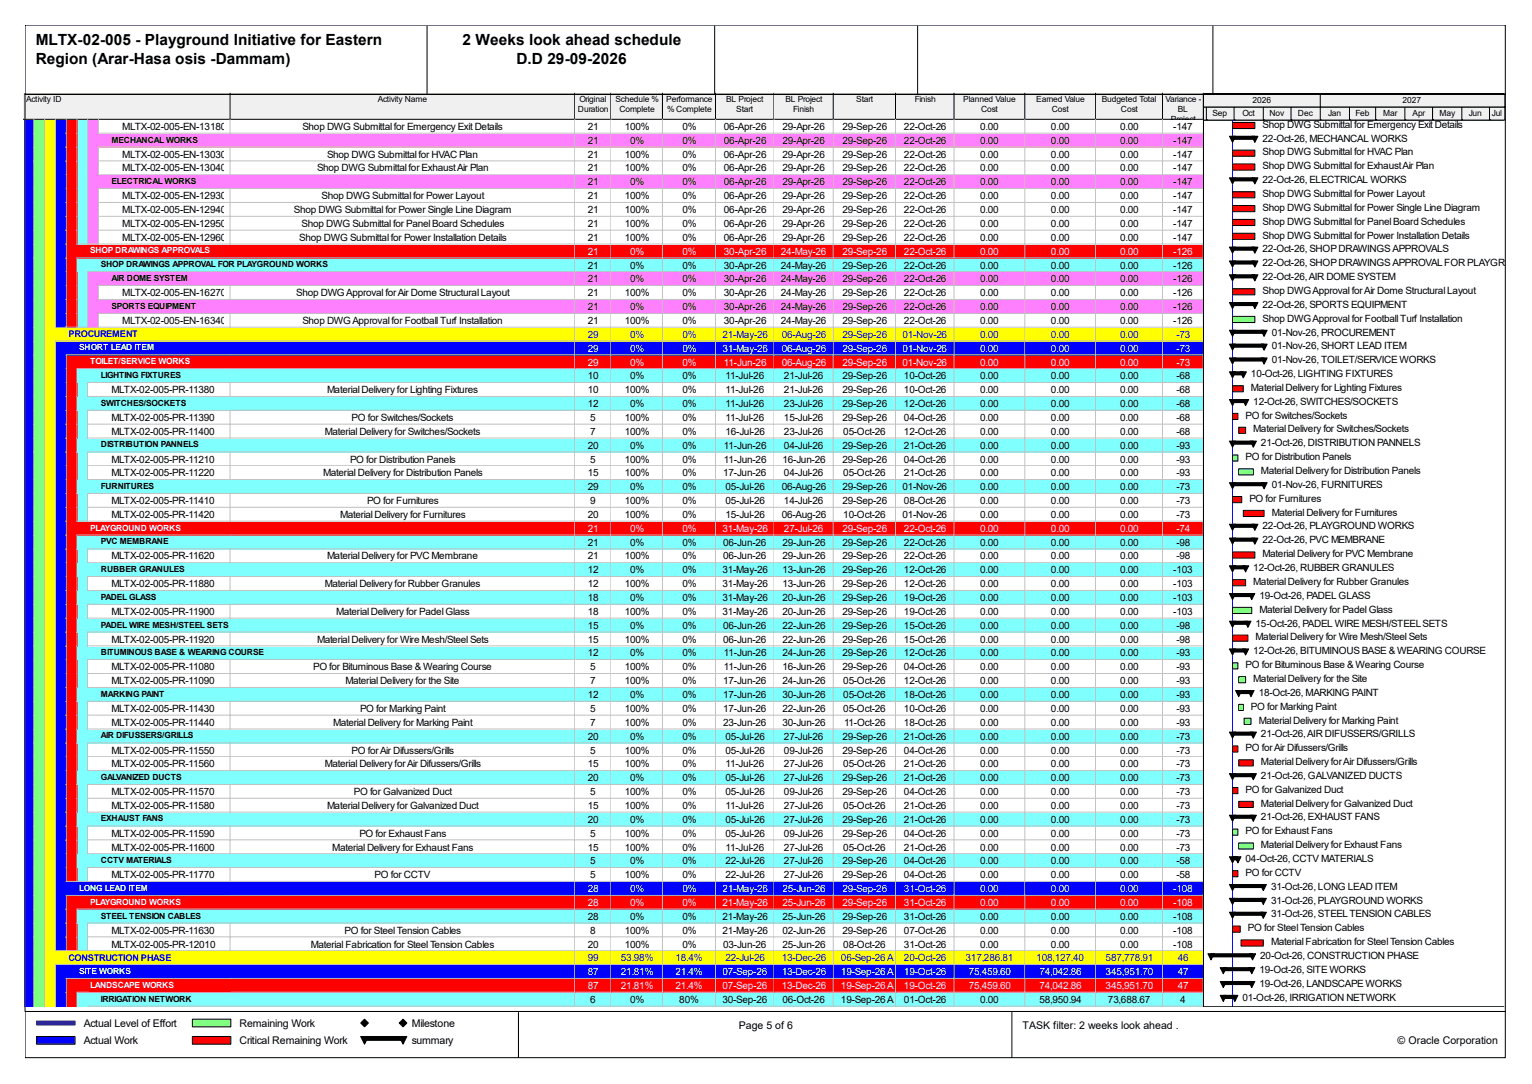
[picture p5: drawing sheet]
<svg xmlns="http://www.w3.org/2000/svg" width="420mm" height="297mm" viewBox="0 0 420 297" stroke-linecap="round" stroke-linejoin="round" font-family="sans-serif">
<defs><g id="words">
<g font-size="4.2">
<text x="9.8" y="12.4">MLTX-02-005 - Playground Initiative for Eastern</text>
<text x="9.8" y="17.7">Region (Arar-Hasa osis -Dammam)</text>
<text x="126.8" y="12.4">2 Weeks look ahead schedule</text>
<text x="141.6" y="17.7">D.D 29-09-2026</text>
</g>
<g font-size="2.9">
<text x="22.9" y="281.3">Actual Level of Effort</text>
<text x="65.7" y="281.3">Remaining Work</text>
<text x="112.9" y="281.3">Milestone</text>
<text x="202.5" y="281.9">Page 5 of 6</text>
<text x="280.3" y="281.9">TASK filter: 2 weeks look ahead .</text>
<text x="22.9" y="286.1">Actual Work</text>
<text x="65.7" y="286.1">Critical Remaining Work</text>
<text x="112.9" y="286.1">summary</text>
<text x="383.2" y="286.1">© Oracle Corporation</text>
</g>
<g font-size="2.7">
<text x="33.5" y="35.6">MLTX-02-005-EN-13180</text>
<text x="82.9" y="35.6">Shop DWG Submittal for Emergency Exit Details</text>
<text x="161.2" y="35.6">21</text>
<text x="171.3" y="35.6">100%</text>
<text x="187.1" y="35.6">0%</text>
<text x="198.5" y="35.6">06-Apr-26</text>
<text x="214.5" y="35.6">29-Apr-26</text>
<text x="231" y="35.6">29-Sep-26</text>
<text x="247.8" y="35.6">22-Oct-26</text>
<text x="268.7" y="35.6">0.00</text>
<text x="288.1" y="35.6">0.00</text>
<text x="307.1" y="35.6">0.00</text>
<text x="321.6" y="35.6">-147</text>
<text x="346.1" y="35">Shop DWG Submittal for Emergency Exit Details</text>
<text x="161.2" y="39.4">21</text>
<text x="172.8" y="39.4">0%</text>
<text x="187.1" y="39.4">0%</text>
<text x="198.5" y="39.4">06-Apr-26</text>
<text x="214.5" y="39.4">29-Apr-26</text>
<text x="231" y="39.4">29-Sep-26</text>
<text x="247.8" y="39.4">22-Oct-26</text>
<text x="268.7" y="39.4">0.00</text>
<text x="288.1" y="39.4">0.00</text>
<text x="307.1" y="39.4">0.00</text>
<text x="321.6" y="39.4">-147</text>
<text x="346.1" y="38.8">22-Oct-26, MECHANCAL WORKS</text>
<text x="33.5" y="43.2">MLTX-02-005-EN-13030</text>
<text x="33.5" y="47">MLTX-02-005-EN-13040</text>
<text x="86.9" y="47">Shop DWG Submittal for Exhaust Air Plan</text>
<text x="89.7" y="43.2">Shop DWG Submittal for HVAC Plan</text>
<text x="161.2" y="43.2">21</text>
<text x="161.2" y="47">21</text>
<text x="171.3" y="43.2">100%</text>
<text x="171.3" y="47">100%</text>
<text x="187.1" y="43.2">0%</text>
<text x="187.1" y="47">0%</text>
<text x="198.5" y="43.2">06-Apr-26</text>
<text x="198.5" y="47">06-Apr-26</text>
<text x="214.5" y="43.2">29-Apr-26</text>
<text x="214.5" y="47">29-Apr-26</text>
<text x="231" y="43.2">29-Sep-26</text>
<text x="231" y="47">29-Sep-26</text>
<text x="247.8" y="43.2">22-Oct-26</text>
<text x="247.8" y="47">22-Oct-26</text>
<text x="268.7" y="43.2">0.00</text>
<text x="268.7" y="47">0.00</text>
<text x="288.1" y="43.2">0.00</text>
<text x="288.1" y="47">0.00</text>
<text x="307.1" y="43.2">0.00</text>
<text x="307.1" y="47">0.00</text>
<text x="321.6" y="43.2">-147</text>
<text x="321.6" y="47">-147</text>
<text x="346.1" y="42.6">Shop DWG Submittal for HVAC Plan</text>
<text x="346.1" y="46.4">Shop DWG Submittal for Exhaust Air Plan</text>
<text x="161.2" y="50.8">21</text>
<text x="172.8" y="50.8">0%</text>
<text x="187.1" y="50.8">0%</text>
<text x="198.5" y="50.8">06-Apr-26</text>
<text x="214.5" y="50.8">29-Apr-26</text>
<text x="231" y="50.8">29-Sep-26</text>
<text x="247.8" y="50.8">22-Oct-26</text>
<text x="268.7" y="50.8">0.00</text>
<text x="288.1" y="50.8">0.00</text>
<text x="307.1" y="50.8">0.00</text>
<text x="321.6" y="50.8">-147</text>
<text x="346.1" y="50.2">22-Oct-26, ELECTRICAL WORKS</text>
<text x="346.1" y="54">Shop DWG Submittal for Power Layout</text>
<text x="33.5" y="54.6">MLTX-02-005-EN-12930</text>
<text x="33.5" y="58.4">MLTX-02-005-EN-12940</text>
<text x="80.6" y="58.4">Shop DWG Submittal for Power Single Line Diagram</text>
<text x="88.2" y="54.6">Shop DWG Submittal for Power Layout</text>
<text x="161.2" y="54.6">21</text>
<text x="161.2" y="58.4">21</text>
<text x="171.3" y="54.6">100%</text>
<text x="171.3" y="58.4">100%</text>
<text x="187.1" y="54.6">0%</text>
<text x="187.1" y="58.4">0%</text>
<text x="198.5" y="54.6">06-Apr-26</text>
<text x="198.5" y="58.4">06-Apr-26</text>
<text x="214.5" y="54.6">29-Apr-26</text>
<text x="214.5" y="58.4">29-Apr-26</text>
<text x="231" y="54.6">29-Sep-26</text>
<text x="231" y="58.4">29-Sep-26</text>
<text x="247.8" y="54.6">22-Oct-26</text>
<text x="247.8" y="58.4">22-Oct-26</text>
<text x="268.7" y="54.6">0.00</text>
<text x="268.7" y="58.4">0.00</text>
<text x="288.1" y="54.6">0.00</text>
<text x="288.1" y="58.4">0.00</text>
<text x="307.1" y="54.6">0.00</text>
<text x="307.1" y="58.4">0.00</text>
<text x="321.6" y="54.6">-147</text>
<text x="321.6" y="58.4">-147</text>
<text x="346.1" y="57.7">Shop DWG Submittal for Power Single Line Diagram</text>
<text x="33.5" y="62.2">MLTX-02-005-EN-12950</text>
<text x="33.5" y="66">MLTX-02-005-EN-12960</text>
<text x="82" y="66">Shop DWG Submittal for Power Installation Details</text>
<text x="82.7" y="62.2">Shop DWG Submittal for Panel Board Schedules</text>
<text x="161.2" y="62.2">21</text>
<text x="161.2" y="66">21</text>
<text x="171.3" y="62.2">100%</text>
<text x="171.3" y="66">100%</text>
<text x="187.1" y="62.2">0%</text>
<text x="187.1" y="66">0%</text>
<text x="198.5" y="62.2">06-Apr-26</text>
<text x="198.5" y="66">06-Apr-26</text>
<text x="214.5" y="62.2">29-Apr-26</text>
<text x="214.5" y="66">29-Apr-26</text>
<text x="231" y="62.2">29-Sep-26</text>
<text x="231" y="66">29-Sep-26</text>
<text x="247.8" y="62.2">22-Oct-26</text>
<text x="247.8" y="66">22-Oct-26</text>
<text x="268.7" y="62.2">0.00</text>
<text x="268.7" y="66">0.00</text>
<text x="288.1" y="62.2">0.00</text>
<text x="288.1" y="66">0.00</text>
<text x="307.1" y="62.2">0.00</text>
<text x="307.1" y="66">0.00</text>
<text x="321.6" y="62.2">-147</text>
<text x="321.6" y="66">-147</text>
<text x="346.1" y="61.6">Shop DWG Submittal for Panel Board Schedules</text>
<text x="346.1" y="65.4">Shop DWG Submittal for Power Installation Details</text>
<text x="346.1" y="69.1">22-Oct-26, SHOP DRAWINGS APPROVALS</text>
<text x="161.2" y="73.6">21</text>
<text x="161.2" y="77.4">21</text>
<text x="172.8" y="73.6">0%</text>
<text x="172.8" y="77.4">0%</text>
<text x="187.1" y="73.6">0%</text>
<text x="187.1" y="77.4">0%</text>
<text x="198.5" y="73.6">30-Apr-26</text>
<text x="198.5" y="77.4">30-Apr-26</text>
<text x="214.1" y="73.6">24-May-26</text>
<text x="214.1" y="77.4">24-May-26</text>
<text x="231" y="73.6">29-Sep-26</text>
<text x="231" y="77.4">29-Sep-26</text>
<text x="247.8" y="73.6">22-Oct-26</text>
<text x="247.8" y="77.4">22-Oct-26</text>
<text x="268.7" y="73.6">0.00</text>
<text x="268.7" y="77.4">0.00</text>
<text x="288.1" y="73.6">0.00</text>
<text x="288.1" y="77.4">0.00</text>
<text x="307.1" y="73.6">0.00</text>
<text x="307.1" y="77.4">0.00</text>
<text x="321.6" y="73.6">-126</text>
<text x="321.6" y="77.4">-126</text>
<text x="346.1" y="72.9">22-Oct-26, SHOP DRAWINGS APPROVAL FOR PLAYGROUND</text>
<text x="346.1" y="76.8">22-Oct-26, AIR DOME SYSTEM</text>
<text x="33.5" y="81.2">MLTX-02-005-EN-16270</text>
<text x="81.2" y="81.2">Shop DWG Approval for Air Dome Structural Layout</text>
<text x="161.2" y="81.2">21</text>
<text x="171.3" y="81.2">100%</text>
<text x="187.1" y="81.2">0%</text>
<text x="198.5" y="81.2">30-Apr-26</text>
<text x="214.1" y="81.2">24-May-26</text>
<text x="231" y="81.2">29-Sep-26</text>
<text x="247.8" y="81.2">22-Oct-26</text>
<text x="268.7" y="81.2">0.00</text>
<text x="288.1" y="81.2">0.00</text>
<text x="307.1" y="81.2">0.00</text>
<text x="321.6" y="81.2">-126</text>
<text x="346.1" y="80.6">Shop DWG Approval for Air Dome Structural Layout</text>
<text x="33.5" y="88.8">MLTX-02-005-EN-16340</text>
<text x="82.9" y="88.8">Shop DWG Approval for Football Turf Installation</text>
<text x="161.2" y="85">21</text>
<text x="161.2" y="88.8">21</text>
<text x="171.3" y="88.8">100%</text>
<text x="172.8" y="85">0%</text>
<text x="187.1" y="85">0%</text>
<text x="187.1" y="88.8">0%</text>
<text x="198.5" y="85">30-Apr-26</text>
<text x="198.5" y="88.8">30-Apr-26</text>
<text x="214.1" y="85">24-May-26</text>
<text x="214.1" y="88.8">24-May-26</text>
<text x="231" y="85">29-Sep-26</text>
<text x="231" y="88.8">29-Sep-26</text>
<text x="247.8" y="85">22-Oct-26</text>
<text x="247.8" y="88.8">22-Oct-26</text>
<text x="268.7" y="85">0.00</text>
<text x="268.7" y="88.8">0.00</text>
<text x="288.1" y="85">0.00</text>
<text x="288.1" y="88.8">0.00</text>
<text x="307.1" y="85">0.00</text>
<text x="307.1" y="88.8">0.00</text>
<text x="321.6" y="85">-126</text>
<text x="321.6" y="88.8">-126</text>
<text x="346.1" y="84.3">22-Oct-26, SPORTS EQUIPMENT</text>
<text x="346.1" y="88.1">Shop DWG Approval for Football Turf Installation</text>
<text x="348.7" y="91.9">01-Nov-26, PROCUREMENT</text>
<text x="348.7" y="95.7">01-Nov-26, SHORT LEAD ITEM</text>
<text x="348.7" y="99.5">01-Nov-26, TOILET/SERVICE WORKS</text>
<text x="30.6" y="107.7">MLTX-02-005-PR-11380</text>
<text x="89.7" y="107.7">Material Delivery for Lighting Fixtures</text>
<text x="161.2" y="104">10</text>
<text x="161.2" y="107.7">10</text>
<text x="171.3" y="107.7">100%</text>
<text x="172.8" y="104">0%</text>
<text x="187.1" y="104">0%</text>
<text x="187.1" y="107.7">0%</text>
<text x="198.9" y="104">11-Jul-26</text>
<text x="198.9" y="107.7">11-Jul-26</text>
<text x="214.9" y="104">21-Jul-26</text>
<text x="214.9" y="107.7">21-Jul-26</text>
<text x="231" y="104">29-Sep-26</text>
<text x="231" y="107.7">29-Sep-26</text>
<text x="247.8" y="104">10-Oct-26</text>
<text x="247.8" y="107.7">10-Oct-26</text>
<text x="268.7" y="104">0.00</text>
<text x="268.7" y="107.7">0.00</text>
<text x="288.1" y="104">0.00</text>
<text x="288.1" y="107.7">0.00</text>
<text x="307.1" y="104">0.00</text>
<text x="307.1" y="107.7">0.00</text>
<text x="322.5" y="104">-68</text>
<text x="322.5" y="107.7">-68</text>
<text x="342.9" y="103.3">10-Oct-26, LIGHTING FIXTURES</text>
<text x="342.9" y="107.1">Material Delivery for Lighting Fixtures</text>
<text x="161.2" y="111.5">12</text>
<text x="172.8" y="111.5">0%</text>
<text x="187.1" y="111.5">0%</text>
<text x="198.9" y="111.5">11-Jul-26</text>
<text x="214.9" y="111.5">23-Jul-26</text>
<text x="231" y="111.5">29-Sep-26</text>
<text x="247.8" y="111.5">12-Oct-26</text>
<text x="268.7" y="111.5">0.00</text>
<text x="288.1" y="111.5">0.00</text>
<text x="307.1" y="111.5">0.00</text>
<text x="322.5" y="111.5">-68</text>
<text x="343.6" y="110.9">12-Oct-26, SWITCHES/SOCKETS</text>
<text x="30.6" y="115.4">MLTX-02-005-PR-11390</text>
<text x="30.6" y="119.1">MLTX-02-005-PR-11400</text>
<text x="89" y="119.1">Material Delivery for Switches/Sockets</text>
<text x="96.4" y="115.4">PO for Switches/Sockets</text>
<text x="161.8" y="115.4">5</text>
<text x="161.8" y="119.1">7</text>
<text x="171.3" y="115.4">100%</text>
<text x="171.3" y="119.1">100%</text>
<text x="187.1" y="115.4">0%</text>
<text x="187.1" y="119.1">0%</text>
<text x="198.9" y="115.4">11-Jul-26</text>
<text x="198.9" y="119.1">16-Jul-26</text>
<text x="214.9" y="115.4">15-Jul-26</text>
<text x="214.9" y="119.1">23-Jul-26</text>
<text x="231" y="115.4">29-Sep-26</text>
<text x="231.2" y="119.1">05-Oct-26</text>
<text x="247.8" y="115.4">04-Oct-26</text>
<text x="247.8" y="119.1">12-Oct-26</text>
<text x="268.7" y="115.4">0.00</text>
<text x="268.7" y="119.1">0.00</text>
<text x="288.1" y="115.4">0.00</text>
<text x="288.1" y="119.1">0.00</text>
<text x="307.1" y="115.4">0.00</text>
<text x="307.1" y="119.1">0.00</text>
<text x="322.5" y="115.4">-68</text>
<text x="322.5" y="119.1">-68</text>
<text x="341.5" y="114.7">PO for Switches/Sockets</text>
<text x="343.6" y="118.5">Material Delivery for Switches/Sockets</text>
<text x="161.2" y="122.9">20</text>
<text x="172.8" y="122.9">0%</text>
<text x="187.1" y="122.9">0%</text>
<text x="198.5" y="122.9">11-Jun-26</text>
<text x="214.9" y="122.9">04-Jul-26</text>
<text x="231" y="122.9">29-Sep-26</text>
<text x="247.8" y="122.9">21-Oct-26</text>
<text x="268.7" y="122.9">0.00</text>
<text x="288.1" y="122.9">0.00</text>
<text x="307.1" y="122.9">0.00</text>
<text x="322.5" y="122.9">-93</text>
<text x="345.7" y="122.3">21-Oct-26, DISTRIBUTION PANNELS</text>
<text x="30.6" y="126.7">MLTX-02-005-PR-11210</text>
<text x="30.6" y="130.5">MLTX-02-005-PR-11220</text>
<text x="88.6" y="130.5">Material Delivery for Distribution Panels</text>
<text x="96" y="126.7">PO for Distribution Panels</text>
<text x="161.2" y="130.5">15</text>
<text x="161.8" y="126.7">5</text>
<text x="171.3" y="126.7">100%</text>
<text x="171.3" y="130.5">100%</text>
<text x="187.1" y="126.7">0%</text>
<text x="187.1" y="130.5">0%</text>
<text x="198.2" y="130.5">17-Jun-26</text>
<text x="198.5" y="126.7">11-Jun-26</text>
<text x="214.5" y="126.7">16-Jun-26</text>
<text x="214.9" y="130.5">04-Jul-26</text>
<text x="231" y="126.7">29-Sep-26</text>
<text x="231.2" y="130.5">05-Oct-26</text>
<text x="247.8" y="126.7">04-Oct-26</text>
<text x="247.8" y="130.5">21-Oct-26</text>
<text x="268.7" y="126.7">0.00</text>
<text x="268.7" y="130.5">0.00</text>
<text x="288.1" y="126.7">0.00</text>
<text x="288.1" y="130.5">0.00</text>
<text x="307.1" y="126.7">0.00</text>
<text x="307.1" y="130.5">0.00</text>
<text x="322.5" y="126.7">-93</text>
<text x="322.5" y="130.5">-93</text>
<text x="341.5" y="126.1">PO for Distribution Panels</text>
<text x="345.7" y="129.9">Material Delivery for Distribution Panels</text>
<text x="161.2" y="134.3">29</text>
<text x="172.8" y="134.3">0%</text>
<text x="187.1" y="134.3">0%</text>
<text x="198.9" y="134.3">05-Jul-26</text>
<text x="214.3" y="134.3">06-Aug-26</text>
<text x="231" y="134.3">29-Sep-26</text>
<text x="247.4" y="134.3">01-Nov-26</text>
<text x="268.7" y="134.3">0.00</text>
<text x="288.1" y="134.3">0.00</text>
<text x="307.1" y="134.3">0.00</text>
<text x="322.5" y="134.3">-73</text>
<text x="342.5" y="137.5">PO for Furnitures</text>
<text x="348.7" y="133.7">01-Nov-26, FURNITURES</text>
<text x="30.6" y="138.1">MLTX-02-005-PR-11410</text>
<text x="30.6" y="141.9">MLTX-02-005-PR-11420</text>
<text x="93.2" y="141.9">Material Delivery for Furnitures</text>
<text x="100.6" y="138.1">PO for Furnitures</text>
<text x="161.2" y="141.9">20</text>
<text x="161.8" y="138.1">9</text>
<text x="171.3" y="138.1">100%</text>
<text x="171.3" y="141.9">100%</text>
<text x="187.1" y="138.1">0%</text>
<text x="187.1" y="141.9">0%</text>
<text x="198.9" y="138.1">05-Jul-26</text>
<text x="198.9" y="141.9">15-Jul-26</text>
<text x="214.3" y="141.9">06-Aug-26</text>
<text x="214.9" y="138.1">14-Jul-26</text>
<text x="231" y="138.1">29-Sep-26</text>
<text x="231.2" y="141.9">10-Oct-26</text>
<text x="247.4" y="141.9">01-Nov-26</text>
<text x="247.8" y="138.1">08-Oct-26</text>
<text x="268.7" y="138.1">0.00</text>
<text x="268.7" y="141.9">0.00</text>
<text x="288.1" y="138.1">0.00</text>
<text x="288.1" y="141.9">0.00</text>
<text x="307.1" y="138.1">0.00</text>
<text x="307.1" y="141.9">0.00</text>
<text x="322.5" y="138.1">-73</text>
<text x="322.5" y="141.9">-73</text>
<text x="348.7" y="141.3">Material Delivery for Furnitures</text>
<text x="161.2" y="149.5">21</text>
<text x="172.8" y="149.5">0%</text>
<text x="187.1" y="149.5">0%</text>
<text x="198.2" y="149.5">06-Jun-26</text>
<text x="214.5" y="149.5">29-Jun-26</text>
<text x="231" y="149.5">29-Sep-26</text>
<text x="247.8" y="149.5">22-Oct-26</text>
<text x="268.7" y="149.5">0.00</text>
<text x="288.1" y="149.5">0.00</text>
<text x="307.1" y="149.5">0.00</text>
<text x="322.5" y="149.5">-98</text>
<text x="346.1" y="145.1">22-Oct-26, PLAYGROUND WORKS</text>
<text x="346.1" y="148.9">22-Oct-26, PVC MEMBRANE</text>
<text x="30.6" y="153.3">MLTX-02-005-PR-11620</text>
<text x="89.7" y="153.3">Material Delivery for PVC Membrane</text>
<text x="161.2" y="153.3">21</text>
<text x="171.3" y="153.3">100%</text>
<text x="187.1" y="153.3">0%</text>
<text x="198.2" y="153.3">06-Jun-26</text>
<text x="214.5" y="153.3">29-Jun-26</text>
<text x="231" y="153.3">29-Sep-26</text>
<text x="247.8" y="153.3">22-Oct-26</text>
<text x="268.7" y="153.3">0.00</text>
<text x="288.1" y="153.3">0.00</text>
<text x="307.1" y="153.3">0.00</text>
<text x="322.5" y="153.3">-98</text>
<text x="346.1" y="152.7">Material Delivery for PVC Membrane</text>
<text x="30.6" y="160.9">MLTX-02-005-PR-11880</text>
<text x="89" y="160.9">Material Delivery for Rubber Granules</text>
<text x="161.2" y="157.1">12</text>
<text x="161.2" y="160.9">12</text>
<text x="171.3" y="160.9">100%</text>
<text x="172.8" y="157.1">0%</text>
<text x="187.1" y="157.1">0%</text>
<text x="187.1" y="160.9">0%</text>
<text x="198" y="157.1">31-May-26</text>
<text x="198" y="160.9">31-May-26</text>
<text x="214.5" y="157.1">13-Jun-26</text>
<text x="214.5" y="160.9">13-Jun-26</text>
<text x="231" y="157.1">29-Sep-26</text>
<text x="231" y="160.9">29-Sep-26</text>
<text x="247.8" y="157.1">12-Oct-26</text>
<text x="247.8" y="160.9">12-Oct-26</text>
<text x="268.7" y="157.1">0.00</text>
<text x="268.7" y="160.9">0.00</text>
<text x="288.1" y="157.1">0.00</text>
<text x="288.1" y="160.9">0.00</text>
<text x="307.1" y="157.1">0.00</text>
<text x="307.1" y="160.9">0.00</text>
<text x="321.6" y="157.1">-103</text>
<text x="321.6" y="160.9">-103</text>
<text x="343.6" y="156.5">12-Oct-26, RUBBER GRANULES</text>
<text x="343.6" y="160.3">Material Delivery for Rubber Granules</text>
<text x="161.2" y="164.7">18</text>
<text x="172.8" y="164.7">0%</text>
<text x="187.1" y="164.7">0%</text>
<text x="198" y="164.7">31-May-26</text>
<text x="214.5" y="164.7">20-Jun-26</text>
<text x="231" y="164.7">29-Sep-26</text>
<text x="247.8" y="164.7">19-Oct-26</text>
<text x="268.7" y="164.7">0.00</text>
<text x="288.1" y="164.7">0.00</text>
<text x="307.1" y="164.7">0.00</text>
<text x="321.6" y="164.7">-103</text>
<text x="345.3" y="164.1">19-Oct-26, PADEL GLASS</text>
<text x="345.3" y="167.9">Material Delivery for Padel Glass</text>
<text x="30.6" y="168.5">MLTX-02-005-PR-11900</text>
<text x="92.2" y="168.5">Material Delivery for Padel Glass</text>
<text x="161.2" y="168.5">18</text>
<text x="161.2" y="172.3">15</text>
<text x="171.3" y="168.5">100%</text>
<text x="172.8" y="172.3">0%</text>
<text x="187.1" y="168.5">0%</text>
<text x="187.1" y="172.3">0%</text>
<text x="198" y="168.5">31-May-26</text>
<text x="198.2" y="172.3">06-Jun-26</text>
<text x="214.5" y="168.5">20-Jun-26</text>
<text x="214.5" y="172.3">22-Jun-26</text>
<text x="231" y="168.5">29-Sep-26</text>
<text x="231" y="172.3">29-Sep-26</text>
<text x="247.8" y="168.5">19-Oct-26</text>
<text x="247.8" y="172.3">15-Oct-26</text>
<text x="268.7" y="168.5">0.00</text>
<text x="268.7" y="172.3">0.00</text>
<text x="288.1" y="168.5">0.00</text>
<text x="288.1" y="172.3">0.00</text>
<text x="307.1" y="168.5">0.00</text>
<text x="307.1" y="172.3">0.00</text>
<text x="321.6" y="168.5">-103</text>
<text x="322.5" y="172.3">-98</text>
<text x="344.2" y="171.7">15-Oct-26, PADEL WIRE MESH/STEEL SETS</text>
<text x="30.6" y="176.1">MLTX-02-005-PR-11920</text>
<text x="86.9" y="176.1">Material Delivery for Wire Mesh/Steel Sets</text>
<text x="161.2" y="176.1">15</text>
<text x="161.2" y="179.9">12</text>
<text x="171.3" y="176.1">100%</text>
<text x="172.8" y="179.9">0%</text>
<text x="187.1" y="176.1">0%</text>
<text x="187.1" y="179.9">0%</text>
<text x="198.2" y="176.1">06-Jun-26</text>
<text x="198.5" y="179.9">11-Jun-26</text>
<text x="214.5" y="176.1">22-Jun-26</text>
<text x="214.5" y="179.9">24-Jun-26</text>
<text x="231" y="176.1">29-Sep-26</text>
<text x="231" y="179.9">29-Sep-26</text>
<text x="247.8" y="176.1">15-Oct-26</text>
<text x="247.8" y="179.9">12-Oct-26</text>
<text x="268.7" y="176.1">0.00</text>
<text x="268.7" y="179.9">0.00</text>
<text x="288.1" y="176.1">0.00</text>
<text x="288.1" y="179.9">0.00</text>
<text x="307.1" y="176.1">0.00</text>
<text x="307.1" y="179.9">0.00</text>
<text x="322.5" y="176.1">-98</text>
<text x="322.5" y="179.9">-93</text>
<text x="343.6" y="179.2">12-Oct-26, BITUMINOUS BASE &amp; WEARING COURSE</text>
<text x="344.2" y="175.5">Material Delivery for Wire Mesh/Steel Sets</text>
<text x="30.6" y="183.7">MLTX-02-005-PR-11080</text>
<text x="85.9" y="183.7">PO for Bituminous Base &amp; Wearing Course</text>
<text x="161.8" y="183.7">5</text>
<text x="171.3" y="183.7">100%</text>
<text x="187.1" y="183.7">0%</text>
<text x="198.5" y="183.7">11-Jun-26</text>
<text x="214.5" y="183.7">16-Jun-26</text>
<text x="231" y="183.7">29-Sep-26</text>
<text x="247.8" y="183.7">04-Oct-26</text>
<text x="268.7" y="183.7">0.00</text>
<text x="288.1" y="183.7">0.00</text>
<text x="307.1" y="183.7">0.00</text>
<text x="322.5" y="183.7">-93</text>
<text x="341.5" y="183">PO for Bituminous Base &amp; Wearing Course</text>
<text x="30.6" y="187.5">MLTX-02-005-PR-11090</text>
<text x="94.7" y="187.5">Material Delivery for the Site</text>
<text x="161.2" y="191.3">12</text>
<text x="161.8" y="187.5">7</text>
<text x="171.3" y="187.5">100%</text>
<text x="172.8" y="191.3">0%</text>
<text x="187.1" y="187.5">0%</text>
<text x="187.1" y="191.3">0%</text>
<text x="198.2" y="187.5">17-Jun-26</text>
<text x="198.2" y="191.3">17-Jun-26</text>
<text x="214.5" y="187.5">24-Jun-26</text>
<text x="214.5" y="191.3">30-Jun-26</text>
<text x="231.2" y="187.5">05-Oct-26</text>
<text x="231.2" y="191.3">05-Oct-26</text>
<text x="247.8" y="187.5">12-Oct-26</text>
<text x="247.8" y="191.3">18-Oct-26</text>
<text x="268.7" y="187.5">0.00</text>
<text x="268.7" y="191.3">0.00</text>
<text x="288.1" y="187.5">0.00</text>
<text x="288.1" y="191.3">0.00</text>
<text x="307.1" y="187.5">0.00</text>
<text x="307.1" y="191.3">0.00</text>
<text x="322.5" y="187.5">-93</text>
<text x="322.5" y="191.3">-93</text>
<text x="343.6" y="186.9">Material Delivery for the Site</text>
<text x="345.1" y="190.6">18-Oct-26, MARKING PAINT</text>
<text x="30.6" y="195.1">MLTX-02-005-PR-11430</text>
<text x="98.7" y="195.1">PO for Marking Paint</text>
<text x="161.8" y="195.1">5</text>
<text x="171.3" y="195.1">100%</text>
<text x="187.1" y="195.1">0%</text>
<text x="198.2" y="195.1">17-Jun-26</text>
<text x="214.5" y="195.1">22-Jun-26</text>
<text x="231.2" y="195.1">05-Oct-26</text>
<text x="247.8" y="195.1">10-Oct-26</text>
<text x="268.7" y="195.1">0.00</text>
<text x="288.1" y="195.1">0.00</text>
<text x="307.1" y="195.1">0.00</text>
<text x="322.5" y="195.1">-93</text>
<text x="342.9" y="194.4">PO for Marking Paint</text>
<text x="30.6" y="198.9">MLTX-02-005-PR-11440</text>
<text x="91.3" y="198.9">Material Delivery for Marking Paint</text>
<text x="161.2" y="202.6">20</text>
<text x="161.8" y="198.9">7</text>
<text x="171.3" y="198.9">100%</text>
<text x="172.8" y="202.6">0%</text>
<text x="187.1" y="198.9">0%</text>
<text x="187.1" y="202.6">0%</text>
<text x="198.2" y="198.9">23-Jun-26</text>
<text x="198.9" y="202.6">05-Jul-26</text>
<text x="214.5" y="198.9">30-Jun-26</text>
<text x="214.9" y="202.6">27-Jul-26</text>
<text x="231" y="202.6">29-Sep-26</text>
<text x="231.4" y="198.9">11-Oct-26</text>
<text x="247.8" y="198.9">18-Oct-26</text>
<text x="247.8" y="202.6">21-Oct-26</text>
<text x="268.7" y="198.9">0.00</text>
<text x="268.7" y="202.6">0.00</text>
<text x="288.1" y="198.9">0.00</text>
<text x="288.1" y="202.6">0.00</text>
<text x="307.1" y="198.9">0.00</text>
<text x="307.1" y="202.6">0.00</text>
<text x="322.5" y="198.9">-93</text>
<text x="322.5" y="202.6">-73</text>
<text x="345.1" y="198.2">Material Delivery for Marking Paint</text>
<text x="345.7" y="202">21-Oct-26, AIR DIFUSSERS/GRILLS</text>
<text x="30.6" y="206.5">MLTX-02-005-PR-11550</text>
<text x="96.4" y="206.5">PO for Air Difussers/Grills</text>
<text x="161.8" y="206.5">5</text>
<text x="171.3" y="206.5">100%</text>
<text x="187.1" y="206.5">0%</text>
<text x="198.9" y="206.5">05-Jul-26</text>
<text x="214.9" y="206.5">09-Jul-26</text>
<text x="231" y="206.5">29-Sep-26</text>
<text x="247.8" y="206.5">04-Oct-26</text>
<text x="268.7" y="206.5">0.00</text>
<text x="288.1" y="206.5">0.00</text>
<text x="307.1" y="206.5">0.00</text>
<text x="322.5" y="206.5">-73</text>
<text x="341.5" y="205.8">PO for Air Difussers/Grills</text>
<text x="345.7" y="209.6">Material Delivery for Air Difussers/Grills</text>
<text x="30.6" y="210.3">MLTX-02-005-PR-11560</text>
<text x="89" y="210.3">Material Delivery for Air Difussers/Grills</text>
<text x="161.2" y="210.3">15</text>
<text x="161.2" y="214">20</text>
<text x="171.3" y="210.3">100%</text>
<text x="172.8" y="214">0%</text>
<text x="187.1" y="210.3">0%</text>
<text x="187.1" y="214">0%</text>
<text x="198.9" y="210.3">11-Jul-26</text>
<text x="198.9" y="214">05-Jul-26</text>
<text x="214.9" y="210.3">27-Jul-26</text>
<text x="214.9" y="214">27-Jul-26</text>
<text x="231" y="214">29-Sep-26</text>
<text x="231.2" y="210.3">05-Oct-26</text>
<text x="247.8" y="210.3">21-Oct-26</text>
<text x="247.8" y="214">21-Oct-26</text>
<text x="268.7" y="210.3">0.00</text>
<text x="268.7" y="214">0.00</text>
<text x="288.1" y="210.3">0.00</text>
<text x="288.1" y="214">0.00</text>
<text x="307.1" y="210.3">0.00</text>
<text x="307.1" y="214">0.00</text>
<text x="322.5" y="210.3">-73</text>
<text x="322.5" y="214">-73</text>
<text x="345.7" y="213.4">21-Oct-26, GALVANIZED DUCTS</text>
<text x="30.6" y="217.8">MLTX-02-005-PR-11570</text>
<text x="30.6" y="221.7">MLTX-02-005-PR-11580</text>
<text x="89.7" y="221.7">Material Delivery for Galvanized Duct</text>
<text x="97" y="217.8">PO for Galvanized Duct</text>
<text x="161.2" y="221.7">15</text>
<text x="161.8" y="217.8">5</text>
<text x="171.3" y="217.8">100%</text>
<text x="171.3" y="221.7">100%</text>
<text x="187.1" y="217.8">0%</text>
<text x="187.1" y="221.7">0%</text>
<text x="198.9" y="217.8">05-Jul-26</text>
<text x="198.9" y="221.7">11-Jul-26</text>
<text x="214.9" y="217.8">09-Jul-26</text>
<text x="214.9" y="221.7">27-Jul-26</text>
<text x="231" y="217.8">29-Sep-26</text>
<text x="231.2" y="221.7">05-Oct-26</text>
<text x="247.8" y="217.8">04-Oct-26</text>
<text x="247.8" y="221.7">21-Oct-26</text>
<text x="268.7" y="217.8">0.00</text>
<text x="268.7" y="221.7">0.00</text>
<text x="288.1" y="217.8">0.00</text>
<text x="288.1" y="221.7">0.00</text>
<text x="307.1" y="217.8">0.00</text>
<text x="307.1" y="221.7">0.00</text>
<text x="322.5" y="217.8">-73</text>
<text x="322.5" y="221.7">-73</text>
<text x="341.5" y="217.2">PO for Galvanized Duct</text>
<text x="345.7" y="221">Material Delivery for Galvanized Duct</text>
<text x="161.2" y="225.4">20</text>
<text x="172.8" y="225.4">0%</text>
<text x="187.1" y="225.4">0%</text>
<text x="198.9" y="225.4">05-Jul-26</text>
<text x="214.9" y="225.4">27-Jul-26</text>
<text x="231" y="225.4">29-Sep-26</text>
<text x="247.8" y="225.4">21-Oct-26</text>
<text x="268.7" y="225.4">0.00</text>
<text x="288.1" y="225.4">0.00</text>
<text x="307.1" y="225.4">0.00</text>
<text x="322.5" y="225.4">-73</text>
<text x="345.7" y="224.8">21-Oct-26, EXHAUST FANS</text>
<text x="30.6" y="229.2">MLTX-02-005-PR-11590</text>
<text x="30.6" y="233">MLTX-02-005-PR-11600</text>
<text x="91.1" y="233">Material Delivery for Exhaust Fans</text>
<text x="98.5" y="229.2">PO for Exhaust Fans</text>
<text x="161.2" y="233">15</text>
<text x="161.8" y="229.2">5</text>
<text x="171.3" y="229.2">100%</text>
<text x="171.3" y="233">100%</text>
<text x="187.1" y="229.2">0%</text>
<text x="187.1" y="233">0%</text>
<text x="198.9" y="229.2">05-Jul-26</text>
<text x="198.9" y="233">11-Jul-26</text>
<text x="214.9" y="229.2">09-Jul-26</text>
<text x="214.9" y="233">27-Jul-26</text>
<text x="231" y="229.2">29-Sep-26</text>
<text x="231.2" y="233">05-Oct-26</text>
<text x="247.8" y="229.2">04-Oct-26</text>
<text x="247.8" y="233">21-Oct-26</text>
<text x="268.7" y="229.2">0.00</text>
<text x="268.7" y="233">0.00</text>
<text x="288.1" y="229.2">0.00</text>
<text x="288.1" y="233">0.00</text>
<text x="307.1" y="229.2">0.00</text>
<text x="307.1" y="233">0.00</text>
<text x="322.5" y="229.2">-73</text>
<text x="322.5" y="233">-73</text>
<text x="341.5" y="228.6">PO for Exhaust Fans</text>
<text x="345.7" y="232.4">Material Delivery for Exhaust Fans</text>
<text x="161.8" y="236.8">5</text>
<text x="172.8" y="236.8">0%</text>
<text x="187.1" y="236.8">0%</text>
<text x="198.9" y="236.8">22-Jul-26</text>
<text x="214.9" y="236.8">27-Jul-26</text>
<text x="231" y="236.8">29-Sep-26</text>
<text x="247.8" y="236.8">04-Oct-26</text>
<text x="268.7" y="236.8">0.00</text>
<text x="288.1" y="236.8">0.00</text>
<text x="307.1" y="236.8">0.00</text>
<text x="322.5" y="236.8">-58</text>
<text x="341.5" y="236.2">04-Oct-26, CCTV MATERIALS</text>
<text x="341.5" y="240">PO for CCTV</text>
<text x="30.6" y="240.6">MLTX-02-005-PR-11770</text>
<text x="102.7" y="240.6">PO for CCTV</text>
<text x="161.8" y="240.6">5</text>
<text x="171.3" y="240.6">100%</text>
<text x="187.1" y="240.6">0%</text>
<text x="198.9" y="240.6">22-Jul-26</text>
<text x="214.9" y="240.6">27-Jul-26</text>
<text x="231" y="240.6">29-Sep-26</text>
<text x="247.8" y="240.6">04-Oct-26</text>
<text x="268.7" y="240.6">0.00</text>
<text x="288.1" y="240.6">0.00</text>
<text x="307.1" y="240.6">0.00</text>
<text x="322.5" y="240.6">-58</text>
<text x="348.4" y="243.8">31-Oct-26, LONG LEAD ITEM</text>
<text x="348.4" y="247.6">31-Oct-26, PLAYGROUND WORKS</text>
<text x="348.4" y="251.4">31-Oct-26, STEEL TENSION CABLES</text>
<text x="30.6" y="255.8">MLTX-02-005-PR-11630</text>
<text x="94.5" y="255.8">PO for Steel Tension Cables</text>
<text x="161.2" y="252">28</text>
<text x="161.8" y="255.8">8</text>
<text x="171.3" y="255.8">100%</text>
<text x="172.8" y="252">0%</text>
<text x="187.1" y="252">0%</text>
<text x="187.1" y="255.8">0%</text>
<text x="198" y="252">21-May-26</text>
<text x="198" y="255.8">21-May-26</text>
<text x="214.5" y="252">25-Jun-26</text>
<text x="214.5" y="255.8">02-Jun-26</text>
<text x="231" y="252">29-Sep-26</text>
<text x="231" y="255.8">29-Sep-26</text>
<text x="247.8" y="252">31-Oct-26</text>
<text x="247.8" y="255.8">07-Oct-26</text>
<text x="268.7" y="252">0.00</text>
<text x="268.7" y="255.8">0.00</text>
<text x="288.1" y="252">0.00</text>
<text x="288.1" y="255.8">0.00</text>
<text x="307.1" y="252">0.00</text>
<text x="307.1" y="255.8">0.00</text>
<text x="321.6" y="252">-108</text>
<text x="321.6" y="255.8">-108</text>
<text x="342.1" y="255.2">PO for Steel Tension Cables</text>
<text x="30.6" y="259.6">MLTX-02-005-PR-12010</text>
<text x="85.2" y="259.6">Material Fabrication for Steel Tension Cables</text>
<text x="161.2" y="259.6">20</text>
<text x="171.3" y="259.6">100%</text>
<text x="187.1" y="259.6">0%</text>
<text x="198.2" y="259.6">03-Jun-26</text>
<text x="214.5" y="259.6">25-Jun-26</text>
<text x="231.2" y="259.6">08-Oct-26</text>
<text x="247.8" y="259.6">31-Oct-26</text>
<text x="268.7" y="259.6">0.00</text>
<text x="288.1" y="259.6">0.00</text>
<text x="307.1" y="259.6">0.00</text>
<text x="321.6" y="259.6">-108</text>
<text x="345.5" y="262.8">20-Oct-26, CONSTRUCTION PHASE</text>
<text x="348.4" y="259">Material Fabrication for Steel Tension Cables</text>
<text x="345.3" y="266.6">19-Oct-26, SITE WORKS</text>
<text x="161.8" y="274.8">6</text>
<text x="172.8" y="274.8">0%</text>
<text x="186.2" y="274.8">80%</text>
<text x="198" y="274.8">30-Sep-26</text>
<text x="214.5" y="274.8">06-Oct-26</text>
<text x="230.5" y="274.8">19-Sep-26 A</text>
<text x="247.8" y="274.8">01-Oct-26</text>
<text x="268.7" y="274.8">0.00</text>
<text x="284.9" y="274.8">58,950.94</text>
<text x="303.7" y="274.8">73,688.67</text>
<text x="323.6" y="274.8">4</text>
<text x="340.7" y="274.2">01-Oct-26, IRRIGATION NETWORK</text>
<text x="345.3" y="270.4">19-Oct-26, LANDSCAPE WORKS</text>
</g>
<g font-size="2.7" fill="#fff">
<text x="161.2" y="69.8">21</text>
<text x="172.8" y="69.8">0%</text>
<text x="187.1" y="69.8">0%</text>
<text x="198.5" y="69.8">30-Apr-26</text>
<text x="214.1" y="69.8">24-May-26</text>
<text x="231" y="69.8">29-Sep-26</text>
<text x="247.8" y="69.8">22-Oct-26</text>
<text x="268.7" y="69.8">0.00</text>
<text x="288.1" y="69.8">0.00</text>
<text x="307.1" y="69.8">0.00</text>
<text x="321.6" y="69.8">-126</text>
<text x="161.2" y="96.4">29</text>
<text x="161.2" y="100.2">29</text>
<text x="172.8" y="96.4">0%</text>
<text x="172.8" y="100.2">0%</text>
<text x="187.1" y="96.4">0%</text>
<text x="187.1" y="100.2">0%</text>
<text x="198" y="96.4">31-May-26</text>
<text x="198.5" y="100.2">11-Jun-26</text>
<text x="214.3" y="96.4">06-Aug-26</text>
<text x="214.3" y="100.2">06-Aug-26</text>
<text x="231" y="96.4">29-Sep-26</text>
<text x="231" y="100.2">29-Sep-26</text>
<text x="247.4" y="96.4">01-Nov-26</text>
<text x="247.4" y="100.2">01-Nov-26</text>
<text x="268.7" y="96.4">0.00</text>
<text x="268.7" y="100.2">0.00</text>
<text x="288.1" y="96.4">0.00</text>
<text x="288.1" y="100.2">0.00</text>
<text x="307.1" y="96.4">0.00</text>
<text x="307.1" y="100.2">0.00</text>
<text x="322.5" y="96.4">-73</text>
<text x="322.5" y="100.2">-73</text>
<text x="161.2" y="145.7">21</text>
<text x="172.8" y="145.7">0%</text>
<text x="187.1" y="145.7">0%</text>
<text x="198" y="145.7">31-May-26</text>
<text x="214.9" y="145.7">27-Jul-26</text>
<text x="231" y="145.7">29-Sep-26</text>
<text x="247.8" y="145.7">22-Oct-26</text>
<text x="268.7" y="145.7">0.00</text>
<text x="288.1" y="145.7">0.00</text>
<text x="307.1" y="145.7">0.00</text>
<text x="322.5" y="145.7">-74</text>
<text x="161.2" y="244.4">28</text>
<text x="172.8" y="244.4">0%</text>
<text x="187.1" y="244.4">0%</text>
<text x="198" y="244.4">21-May-26</text>
<text x="214.5" y="244.4">25-Jun-26</text>
<text x="231" y="244.4">29-Sep-26</text>
<text x="247.8" y="244.4">31-Oct-26</text>
<text x="268.7" y="244.4">0.00</text>
<text x="288.1" y="244.4">0.00</text>
<text x="307.1" y="244.4">0.00</text>
<text x="321.6" y="244.4">-108</text>
<text x="161.2" y="248.2">28</text>
<text x="172.8" y="248.2">0%</text>
<text x="187.1" y="248.2">0%</text>
<text x="198" y="248.2">21-May-26</text>
<text x="214.5" y="248.2">25-Jun-26</text>
<text x="231" y="248.2">29-Sep-26</text>
<text x="247.8" y="248.2">31-Oct-26</text>
<text x="268.7" y="248.2">0.00</text>
<text x="288.1" y="248.2">0.00</text>
<text x="307.1" y="248.2">0.00</text>
<text x="321.6" y="248.2">-108</text>
<text x="161.2" y="267.2">87</text>
<text x="170.2" y="267.2">21.81%</text>
<text x="185.2" y="267.2">21.4%</text>
<text x="198" y="267.2">07-Sep-26</text>
<text x="214.3" y="267.2">13-Dec-26</text>
<text x="230.5" y="267.2">19-Sep-26 A</text>
<text x="247.8" y="267.2">19-Oct-26</text>
<text x="265.6" y="267.2">75,459.60</text>
<text x="284.9" y="267.2">74,042.86</text>
<text x="303.1" y="267.2">345,951.70</text>
<text x="322.9" y="267.2">47</text>
<text x="161.2" y="271">87</text>
<text x="170.2" y="271">21.81%</text>
<text x="185.2" y="271">21.4%</text>
<text x="198" y="271">07-Sep-26</text>
<text x="214.3" y="271">13-Dec-26</text>
<text x="230.5" y="271">19-Sep-26 A</text>
<text x="247.8" y="271">19-Oct-26</text>
<text x="265.6" y="271">75,459.60</text>
<text x="284.9" y="271">74,042.86</text>
<text x="303.1" y="271">345,951.70</text>
<text x="322.9" y="271">47</text>
</g>
<g font-size="2.7" fill="#00f">
<text x="161.2" y="92.5">29</text>
<text x="172.8" y="92.5">0%</text>
<text x="187.1" y="92.5">0%</text>
<text x="198" y="92.5">21-May-26</text>
<text x="214.3" y="92.5">06-Aug-26</text>
<text x="231" y="92.5">29-Sep-26</text>
<text x="247.4" y="92.5">01-Nov-26</text>
<text x="268.7" y="92.5">0.00</text>
<text x="288.1" y="92.5">0.00</text>
<text x="307.1" y="92.5">0.00</text>
<text x="322.5" y="92.5">-73</text>
<text x="161.2" y="263.4">99</text>
<text x="170.2" y="263.4">53.98%</text>
<text x="185.2" y="263.4">18.4%</text>
<text x="198.9" y="263.4">22-Jul-26</text>
<text x="214.3" y="263.4">13-Dec-26</text>
<text x="230.5" y="263.4">06-Sep-26 A</text>
<text x="247.8" y="263.4">20-Oct-26</text>
<text x="264.7" y="263.4">317,286.81</text>
<text x="284.1" y="263.4">108,127.40</text>
<text x="303.1" y="263.4">587,778.91</text>
<text x="322.9" y="263.4">46</text>
</g>
<g font-size="2.5" fill="#00f">
<text x="18.8" y="92.4">PROCUREMENT</text>
<text x="18.8" y="263.3">CONSTRUCTION PHASE</text>
</g>
<g font-size="2.3">
<text x="7.2" y="27.9">Activity ID</text>
<text x="103.5" y="27.9">Activity Name</text>
<text x="158.8" y="27.9">Original</text>
<text x="168.7" y="27.9">Schedule %</text>
<text x="182.7" y="27.9">Performance</text>
<text x="199.1" y="27.9">BL Project</text>
<text x="215.3" y="27.9">BL Project</text>
<text x="234.7" y="27.9">Start</text>
<text x="250.8" y="27.9">Finish</text>
<text x="264.1" y="27.9">Planned Value</text>
<text x="284.1" y="27.9">Earned Value</text>
<text x="302" y="27.9">Budgeted Total</text>
<text x="319.5" y="27.9">Variance -</text>
<text x="343.4" y="28.1">2026</text>
<text x="384.5" y="28.1">2027</text>
<text x="158.4" y="30.6">Duration</text>
<text x="169.8" y="30.6">Complete</text>
<text x="182.9" y="30.6">% Complete</text>
<text x="201.8" y="30.6">Start</text>
<text x="217.5" y="30.6">Finish</text>
<text x="268.9" y="30.6">Cost</text>
<text x="288.3" y="30.6">Cost</text>
<text x="307.3" y="30.6">Cost</text>
<text x="321" y="33.4">Project</text>
<text x="322.9" y="30.6">BL</text>
<text x="332.4" y="31.7">Sep</text>
<text x="340.7" y="31.7">Oct</text>
<text x="348" y="31.7">Nov</text>
<text x="355.8" y="31.7">Dec</text>
<text x="364.1" y="31.7">Jan</text>
<text x="371.6" y="31.7">Feb</text>
<text x="379.2" y="31.7">Mar</text>
<text x="387.3" y="31.7">Apr</text>
<text x="394.6" y="31.7">May</text>
<text x="402.6" y="31.7">Jun</text>
<text x="409" y="31.7">Jul</text>
<text x="30.6" y="39.1">MECHANCAL WORKS</text>
<text x="30.6" y="50.5">ELECTRICAL WORKS</text>
<text x="27.6" y="73.2">SHOP DRAWINGS APPROVAL FOR PLAYGROUND WORKS</text>
<text x="30.6" y="77">AIR DOME SYSTEM</text>
<text x="30.6" y="84.6">SPORTS EQUIPMENT</text>
<text x="27.6" y="103.6">LIGHTING FIXTURES</text>
<text x="27.6" y="111.2">SWITCHES/SOCKETS</text>
<text x="27.6" y="122.6">DISTRIBUTION PANNELS</text>
<text x="27.6" y="134">FURNITURES</text>
<text x="27.6" y="149.2">PVC MEMBRANE</text>
<text x="27.6" y="156.8">RUBBER GRANULES</text>
<text x="27.6" y="164.3">PADEL GLASS</text>
<text x="27.6" y="172">PADEL WIRE MESH/STEEL SETS</text>
<text x="27.6" y="179.5">BITUMINOUS BASE &amp; WEARING COURSE</text>
<text x="27.6" y="190.9">MARKING PAINT</text>
<text x="27.6" y="202.3">AIR DIFUSSERS/GRILLS</text>
<text x="27.6" y="213.7">GALVANIZED DUCTS</text>
<text x="27.6" y="225.1">EXHAUST FANS</text>
<text x="27.6" y="236.5">CCTV MATERIALS</text>
<text x="27.6" y="251.7">STEEL TENSION CABLES</text>
<text x="27.6" y="274.4">IRRIGATION NETWORK</text>
</g>
<g font-size="2.3" fill="#fff">
<text x="24.7" y="69.4">SHOP DRAWINGS APPROVALS</text>
<text x="21.7" y="96">SHORT LEAD ITEM</text>
<text x="24.7" y="99.8">TOILET/SERVICE WORKS</text>
<text x="24.7" y="145.4">PLAYGROUND WORKS</text>
<text x="21.7" y="244.1">LONG LEAD ITEM</text>
<text x="24.7" y="247.9">PLAYGROUND WORKS</text>
<text x="21.7" y="266.9">SITE WORKS</text>
<text x="24.7" y="270.7">LANDSCAPE WORKS</text>
</g>
</g></defs>
<path d="M6.5 25.5h56.8v7.4h-56.8z" fill="#f0f0f0"/>
<path d="M63.1 25.5v7.2h-56.8" fill="none" stroke="#000" stroke-width=".27"/>
<path d="M63.3 25.5h94.5v7.4h-94.5z" fill="#f0f0f0"/>
<path d="M157.6 25.5v7.2h-94.5" fill="none" stroke="#000" stroke-width=".27"/>
<path d="M157.8 25.5h9.9v7.4h-9.9z" fill="#f0f0f0"/>
<path d="M167.5 25.5v7.2h-9.9" fill="none" stroke="#000" stroke-width=".27"/>
<path d="M167.7 25.5h14.1v7.4h-14.1z" fill="#f0f0f0"/>
<path d="M181.6 25.5v7.2h-14.1" fill="none" stroke="#000" stroke-width=".27"/>
<path d="M181.8 25.5h14.6v7.4h-14.6z" fill="#f0f0f0"/>
<path d="M196.2 25.5v7.2h-14.6" fill="none" stroke="#000" stroke-width=".27"/>
<path d="M196.4 25.5h16v7.4h-16z" fill="#f0f0f0"/>
<path d="M212.2 25.5v7.2h-16" fill="none" stroke="#000" stroke-width=".27"/>
<path d="M212.4 25.5h16.2v7.4h-16.2z" fill="#f0f0f0"/>
<path d="M228.4 25.5v7.2h-16.2" fill="none" stroke="#000" stroke-width=".27"/>
<path d="M228.6 25.5h17.1v7.4h-17.1z" fill="#f0f0f0"/>
<path d="M245.5 25.5v7.2h-17.1" fill="none" stroke="#000" stroke-width=".27"/>
<path d="M245.7 25.5h16v7.4h-16z" fill="#f0f0f0"/>
<path d="M261.5 25.5v7.2h-16" fill="none" stroke="#000" stroke-width=".27"/>
<path d="M261.7 25.5h19.5v7.4h-19.5z" fill="#f0f0f0"/>
<path d="M280.9 25.5v7.2h-19.4" fill="none" stroke="#000" stroke-width=".27"/>
<path d="M281.2 25.5h19.4v7.4h-19.4z" fill="#f0f0f0"/>
<path d="M300.3 25.5v7.2h-19.4" fill="none" stroke="#000" stroke-width=".27"/>
<path d="M300.6 25.5h18.3v7.4h-18.3z" fill="#f0f0f0"/>
<path d="M318.7 25.5v7.2h-18.4" fill="none" stroke="#000" stroke-width=".27"/>
<path d="M318.9 25.5h11.2v7.4h-11.2z" fill="#f0f0f0"/>
<path d="M329.9 25.5v7.2h-11.2" fill="none" stroke="#000" stroke-width=".27"/>
<path d="M6.5 32.9h3v3.8h-3z" fill="#00f"/>
<path d="M9.3 32.7v4" fill="none" stroke="#c0c0c0" stroke-width=".27"/>
<path d="M9.5 32.9h2.9v3.8h-2.9z" fill="#80ff80"/>
<path d="M12.2 32.7v4" fill="none" stroke="#c0c0c0" stroke-width=".27"/>
<path d="M12.4 32.9h3v3.8h-3z" fill="#ff0"/>
<path d="M15.2 32.7v4" fill="none" stroke="#c0c0c0" stroke-width=".27"/>
<path d="M15.4 32.9h2.9v3.8h-2.9z" fill="#00f"/>
<path d="M18.1 32.7v4" fill="none" stroke="#c0c0c0" stroke-width=".27"/>
<path d="M18.3 32.9h3v3.8h-3z" fill="#f00"/>
<path d="M21.1 32.7v4" fill="none" stroke="#c0c0c0" stroke-width=".27"/>
<path d="M21.3 32.9h3v3.8h-3z" fill="#80ffff"/>
<path d="M24 32.7v4" fill="none" stroke="#c0c0c0" stroke-width=".27"/>
<path d="M24.3 32.9h2.9v3.8h-2.9z" fill="#ff80ff"/>
<path d="M27 32.7v4" fill="none" stroke="#c0c0c0" stroke-width=".27"/>
<path d="M27.2 32.9h36.1v3.8h-36.1z" fill="#fff"/>
<path d="M27 36.5h36.3M63.1 32.7v4" fill="none" stroke="#c0c0c0" stroke-width=".27"/>
<g fill="#fff">
<path d="M63.3 32.9h94.5v3.8h-94.5z"/>
<path d="M63.7 33.3h93.4v3h-93.4z"/>
</g>
<path d="M157.6 32.7v3.8h-94.3" fill="none" stroke="#c0c0c0" stroke-width=".27"/>
<g fill="#fff">
<path d="M157.8 32.9h9.9v3.8h-9.9z"/>
<path d="M158.2 33.3h8.8v3h-8.8z"/>
</g>
<path d="M167.5 32.7v3.8h-9.7" fill="none" stroke="#c0c0c0" stroke-width=".27"/>
<g fill="#fff">
<path d="M167.7 32.9h14.1v3.8h-14.1z"/>
<path d="M168.1 33.3h13.1v3h-13.1z"/>
</g>
<path d="M181.6 32.7v3.8h-13.9" fill="none" stroke="#c0c0c0" stroke-width=".27"/>
<g fill="#fff">
<path d="M181.8 32.9h14.6v3.8h-14.6z"/>
<path d="M182.2 33.3h13.5v3h-13.5z"/>
</g>
<path d="M196.2 32.7v3.8h-14.4" fill="none" stroke="#c0c0c0" stroke-width=".27"/>
<g fill="#fff">
<path d="M196.4 32.9h16v3.8h-16z"/>
<path d="M196.8 33.3h15v3h-15z"/>
</g>
<path d="M212.2 32.7v3.8h-15.8" fill="none" stroke="#c0c0c0" stroke-width=".27"/>
<g fill="#fff">
<path d="M212.4 32.9h16.2v3.8h-16.2z"/>
<path d="M212.8 33.3h15.2v3h-15.2z"/>
</g>
<path d="M228.4 32.7v3.8h-16" fill="none" stroke="#c0c0c0" stroke-width=".27"/>
<g fill="#fff">
<path d="M228.6 32.9h17.1v3.8h-17.1z"/>
<path d="M229.1 33.3h16v3h-16z"/>
</g>
<path d="M245.5 32.7v3.8h-16.9" fill="none" stroke="#c0c0c0" stroke-width=".27"/>
<g fill="#fff">
<path d="M245.7 32.9h16v3.8h-16z"/>
<path d="M246.1 33.3h15v3h-15z"/>
</g>
<path d="M261.5 32.7v3.8h-15.8" fill="none" stroke="#c0c0c0" stroke-width=".27"/>
<g fill="#fff">
<path d="M261.7 32.9h19.5v3.8h-19.5z"/>
<path d="M262.2 33.3h18.3v3h-18.3z"/>
</g>
<path d="M280.9 32.7v3.8h-19.1" fill="none" stroke="#c0c0c0" stroke-width=".27"/>
<g fill="#fff">
<path d="M281.2 32.9h19.4v3.8h-19.4z"/>
<path d="M281.6 33.3h18.3v3h-18.3z"/>
</g>
<path d="M300.3 32.7v3.8h-19.1" fill="none" stroke="#c0c0c0" stroke-width=".27"/>
<g fill="#fff">
<path d="M300.6 32.9h18.3v3.8h-18.3z"/>
<path d="M301 33.3h17.3v3h-17.3z"/>
</g>
<path d="M318.7 32.7v3.8h-18.1" fill="none" stroke="#c0c0c0" stroke-width=".27"/>
<g fill="#fff">
<path d="M318.9 32.9h11.2v3.8h-11.2z"/>
<path d="M319.3 33.3h10.1v3h-10.1z"/>
</g>
<path d="M329.9 32.7v3.8h-11" fill="none" stroke="#c0c0c0" stroke-width=".27"/>
<path d="M6.5 36.7h3v3.8h-3z" fill="#00f"/>
<path d="M9.3 36.5v4" fill="none" stroke="#c0c0c0" stroke-width=".27"/>
<path d="M9.5 36.7h2.9v3.8h-2.9z" fill="#80ff80"/>
<path d="M12.2 36.5v4" fill="none" stroke="#c0c0c0" stroke-width=".27"/>
<path d="M12.4 36.7h3v3.8h-3z" fill="#ff0"/>
<path d="M15.2 36.5v4" fill="none" stroke="#c0c0c0" stroke-width=".27"/>
<path d="M15.4 36.7h2.9v3.8h-2.9z" fill="#00f"/>
<path d="M18.1 36.5v4" fill="none" stroke="#c0c0c0" stroke-width=".27"/>
<path d="M18.3 36.7h3v3.8h-3z" fill="#f00"/>
<path d="M21.1 36.5v4" fill="none" stroke="#c0c0c0" stroke-width=".27"/>
<path d="M21.3 36.7h3v3.8h-3z" fill="#80ffff"/>
<path d="M24 36.5v4" fill="none" stroke="#c0c0c0" stroke-width=".27"/>
<path d="M24.3 36.7h39v3.8h-39z" fill="#ff80ff"/>
<path d="M27 40.3h36.3" fill="none" stroke="#c0c0c0" stroke-width=".27"/>
<g fill="#ff80ff">
<path d="M63.3 36.7h94.5v3.8h-94.5z"/>
<path d="M30.4 37.1h126.7v3h-126.7z"/>
</g>
<path d="M157.6 36.5v3.8h-94.3" fill="none" stroke="#c0c0c0" stroke-width=".27"/>
<g fill="#ff80ff">
<path d="M157.8 36.7h9.9v3.8h-9.9z"/>
<path d="M158.2 37.1h8.8v3h-8.8z"/>
</g>
<path d="M167.5 36.5v3.8h-9.7" fill="none" stroke="#c0c0c0" stroke-width=".27"/>
<g fill="#ff80ff">
<path d="M167.7 36.7h14.1v3.8h-14.1z"/>
<path d="M168.1 37.1h13.1v3h-13.1z"/>
</g>
<path d="M181.6 36.5v3.8h-13.9" fill="none" stroke="#c0c0c0" stroke-width=".27"/>
<g fill="#ff80ff">
<path d="M181.8 36.7h14.6v3.8h-14.6z"/>
<path d="M182.2 37.1h13.5v3h-13.5z"/>
</g>
<path d="M196.2 36.5v3.8h-14.4" fill="none" stroke="#c0c0c0" stroke-width=".27"/>
<g fill="#ff80ff">
<path d="M196.4 36.7h16v3.8h-16z"/>
<path d="M196.8 37.1h15v3h-15z"/>
</g>
<path d="M212.2 36.5v3.8h-15.8" fill="none" stroke="#c0c0c0" stroke-width=".27"/>
<g fill="#ff80ff">
<path d="M212.4 36.7h16.2v3.8h-16.2z"/>
<path d="M212.8 37.1h15.2v3h-15.2z"/>
</g>
<path d="M228.4 36.5v3.8h-16" fill="none" stroke="#c0c0c0" stroke-width=".27"/>
<g fill="#ff80ff">
<path d="M228.6 36.7h17.1v3.8h-17.1z"/>
<path d="M229.1 37.1h16v3h-16z"/>
</g>
<path d="M245.5 36.5v3.8h-16.9" fill="none" stroke="#c0c0c0" stroke-width=".27"/>
<g fill="#ff80ff">
<path d="M245.7 36.7h16v3.8h-16z"/>
<path d="M246.1 37.1h15v3h-15z"/>
</g>
<path d="M261.5 36.5v3.8h-15.8" fill="none" stroke="#c0c0c0" stroke-width=".27"/>
<g fill="#ff80ff">
<path d="M261.7 36.7h19.5v3.8h-19.5z"/>
<path d="M262.2 37.1h18.3v3h-18.3z"/>
</g>
<path d="M280.9 36.5v3.8h-19.1" fill="none" stroke="#c0c0c0" stroke-width=".27"/>
<g fill="#ff80ff">
<path d="M281.2 36.7h19.4v3.8h-19.4z"/>
<path d="M281.6 37.1h18.3v3h-18.3z"/>
</g>
<path d="M300.3 36.5v3.8h-19.1" fill="none" stroke="#c0c0c0" stroke-width=".27"/>
<g fill="#ff80ff">
<path d="M300.6 36.7h18.3v3.8h-18.3z"/>
<path d="M301 37.1h17.3v3h-17.3z"/>
</g>
<path d="M318.7 36.5v3.8h-18.1" fill="none" stroke="#c0c0c0" stroke-width=".27"/>
<g fill="#ff80ff">
<path d="M318.9 36.7h11.2v3.8h-11.2z"/>
<path d="M319.3 37.1h10.1v3h-10.1z"/>
</g>
<path d="M329.9 36.5v3.8h-11" fill="none" stroke="#c0c0c0" stroke-width=".27"/>
<path d="M6.5 40.5h3v3.8h-3z" fill="#00f"/>
<path d="M9.3 40.3v4" fill="none" stroke="#c0c0c0" stroke-width=".27"/>
<path d="M9.5 40.5h2.9v3.8h-2.9z" fill="#80ff80"/>
<path d="M12.2 40.3v4" fill="none" stroke="#c0c0c0" stroke-width=".27"/>
<path d="M12.4 40.5h3v3.8h-3z" fill="#ff0"/>
<path d="M15.2 40.3v4" fill="none" stroke="#c0c0c0" stroke-width=".27"/>
<path d="M15.4 40.5h2.9v3.8h-2.9z" fill="#00f"/>
<path d="M18.1 40.3v4" fill="none" stroke="#c0c0c0" stroke-width=".27"/>
<path d="M18.3 40.5h3v3.8h-3z" fill="#f00"/>
<path d="M21.1 40.3v4" fill="none" stroke="#c0c0c0" stroke-width=".27"/>
<path d="M21.3 40.5h3v3.8h-3z" fill="#80ffff"/>
<path d="M24 40.3v4" fill="none" stroke="#c0c0c0" stroke-width=".27"/>
<path d="M24.3 40.5h2.9v3.8h-2.9z" fill="#ff80ff"/>
<path d="M27 40.3v4" fill="none" stroke="#c0c0c0" stroke-width=".27"/>
<path d="M27.2 40.5h36.1v3.8h-36.1z" fill="#fff"/>
<path d="M27 44.1h36.3M63.1 40.3v4" fill="none" stroke="#c0c0c0" stroke-width=".27"/>
<g fill="#fff">
<path d="M63.3 40.5h94.5v3.8h-94.5z"/>
<path d="M63.7 40.9h93.4v3h-93.4z"/>
</g>
<path d="M157.6 40.3v3.8h-94.3" fill="none" stroke="#c0c0c0" stroke-width=".27"/>
<g fill="#fff">
<path d="M157.8 40.5h9.9v3.8h-9.9z"/>
<path d="M158.2 40.9h8.8v3h-8.8z"/>
</g>
<path d="M167.5 40.3v3.8h-9.7" fill="none" stroke="#c0c0c0" stroke-width=".27"/>
<g fill="#fff">
<path d="M167.7 40.5h14.1v3.8h-14.1z"/>
<path d="M168.1 40.9h13.1v3h-13.1z"/>
</g>
<path d="M181.6 40.3v3.8h-13.9" fill="none" stroke="#c0c0c0" stroke-width=".27"/>
<g fill="#fff">
<path d="M181.8 40.5h14.6v3.8h-14.6z"/>
<path d="M182.2 40.9h13.5v3h-13.5z"/>
</g>
<path d="M196.2 40.3v3.8h-14.4" fill="none" stroke="#c0c0c0" stroke-width=".27"/>
<g fill="#fff">
<path d="M196.4 40.5h16v3.8h-16z"/>
<path d="M196.8 40.9h15v3h-15z"/>
</g>
<path d="M212.2 40.3v3.8h-15.8" fill="none" stroke="#c0c0c0" stroke-width=".27"/>
<g fill="#fff">
<path d="M212.4 40.5h16.2v3.8h-16.2z"/>
<path d="M212.8 40.9h15.2v3h-15.2z"/>
</g>
<path d="M228.4 40.3v3.8h-16" fill="none" stroke="#c0c0c0" stroke-width=".27"/>
<g fill="#fff">
<path d="M228.6 40.5h17.1v3.8h-17.1z"/>
<path d="M229.1 40.9h16v3h-16z"/>
</g>
<path d="M245.5 40.3v3.8h-16.9" fill="none" stroke="#c0c0c0" stroke-width=".27"/>
<g fill="#fff">
<path d="M245.7 40.5h16v3.8h-16z"/>
<path d="M246.1 40.9h15v3h-15z"/>
</g>
<path d="M261.5 40.3v3.8h-15.8" fill="none" stroke="#c0c0c0" stroke-width=".27"/>
<g fill="#fff">
<path d="M261.7 40.5h19.5v3.8h-19.5z"/>
<path d="M262.2 40.9h18.3v3h-18.3z"/>
</g>
<path d="M280.9 40.3v3.8h-19.1" fill="none" stroke="#c0c0c0" stroke-width=".27"/>
<g fill="#fff">
<path d="M281.2 40.5h19.4v3.8h-19.4z"/>
<path d="M281.6 40.9h18.3v3h-18.3z"/>
</g>
<path d="M300.3 40.3v3.8h-19.1" fill="none" stroke="#c0c0c0" stroke-width=".27"/>
<g fill="#fff">
<path d="M300.6 40.5h18.3v3.8h-18.3z"/>
<path d="M301 40.9h17.3v3h-17.3z"/>
</g>
<path d="M318.7 40.3v3.8h-18.1" fill="none" stroke="#c0c0c0" stroke-width=".27"/>
<g fill="#fff">
<path d="M318.9 40.5h11.2v3.8h-11.2z"/>
<path d="M319.3 40.9h10.1v3h-10.1z"/>
</g>
<path d="M329.9 40.3v3.8h-11" fill="none" stroke="#c0c0c0" stroke-width=".27"/>
<path d="M6.5 44.3h3v3.8h-3z" fill="#00f"/>
<path d="M9.3 44.1v4" fill="none" stroke="#c0c0c0" stroke-width=".27"/>
<path d="M9.5 44.3h2.9v3.8h-2.9z" fill="#80ff80"/>
<path d="M12.2 44.1v4" fill="none" stroke="#c0c0c0" stroke-width=".27"/>
<path d="M12.4 44.3h3v3.8h-3z" fill="#ff0"/>
<path d="M15.2 44.1v4" fill="none" stroke="#c0c0c0" stroke-width=".27"/>
<path d="M15.4 44.3h2.9v3.8h-2.9z" fill="#00f"/>
<path d="M18.1 44.1v4" fill="none" stroke="#c0c0c0" stroke-width=".27"/>
<path d="M18.3 44.3h3v3.8h-3z" fill="#f00"/>
<path d="M21.1 44.1v4" fill="none" stroke="#c0c0c0" stroke-width=".27"/>
<path d="M21.3 44.3h3v3.8h-3z" fill="#80ffff"/>
<path d="M24 44.1v4" fill="none" stroke="#c0c0c0" stroke-width=".27"/>
<path d="M24.3 44.3h2.9v3.8h-2.9z" fill="#ff80ff"/>
<path d="M27 44.1v4" fill="none" stroke="#c0c0c0" stroke-width=".27"/>
<path d="M27.2 44.3h36.1v3.8h-36.1z" fill="#fff"/>
<path d="M27 47.9h36.3M63.1 44.1v4" fill="none" stroke="#c0c0c0" stroke-width=".27"/>
<g fill="#fff">
<path d="M63.3 44.3h94.5v3.8h-94.5z"/>
<path d="M63.7 44.7h93.4v3h-93.4z"/>
</g>
<path d="M157.6 44.1v3.8h-94.3" fill="none" stroke="#c0c0c0" stroke-width=".27"/>
<g fill="#fff">
<path d="M157.8 44.3h9.9v3.8h-9.9z"/>
<path d="M158.2 44.7h8.8v3h-8.8z"/>
</g>
<path d="M167.5 44.1v3.8h-9.7" fill="none" stroke="#c0c0c0" stroke-width=".27"/>
<g fill="#fff">
<path d="M167.7 44.3h14.1v3.8h-14.1z"/>
<path d="M168.1 44.7h13.1v3h-13.1z"/>
</g>
<path d="M181.6 44.1v3.8h-13.9" fill="none" stroke="#c0c0c0" stroke-width=".27"/>
<g fill="#fff">
<path d="M181.8 44.3h14.6v3.8h-14.6z"/>
<path d="M182.2 44.7h13.5v3h-13.5z"/>
</g>
<path d="M196.2 44.1v3.8h-14.4" fill="none" stroke="#c0c0c0" stroke-width=".27"/>
<g fill="#fff">
<path d="M196.4 44.3h16v3.8h-16z"/>
<path d="M196.8 44.7h15v3h-15z"/>
</g>
<path d="M212.2 44.1v3.8h-15.8" fill="none" stroke="#c0c0c0" stroke-width=".27"/>
<g fill="#fff">
<path d="M212.4 44.3h16.2v3.8h-16.2z"/>
<path d="M212.8 44.7h15.2v3h-15.2z"/>
</g>
<path d="M228.4 44.1v3.8h-16" fill="none" stroke="#c0c0c0" stroke-width=".27"/>
<g fill="#fff">
<path d="M228.6 44.3h17.1v3.8h-17.1z"/>
<path d="M229.1 44.7h16v3h-16z"/>
</g>
<path d="M245.5 44.1v3.8h-16.9" fill="none" stroke="#c0c0c0" stroke-width=".27"/>
<g fill="#fff">
<path d="M245.7 44.3h16v3.8h-16z"/>
<path d="M246.1 44.7h15v3h-15z"/>
</g>
<path d="M261.5 44.1v3.8h-15.8" fill="none" stroke="#c0c0c0" stroke-width=".27"/>
<g fill="#fff">
<path d="M261.7 44.3h19.5v3.8h-19.5z"/>
<path d="M262.2 44.7h18.3v3h-18.3z"/>
</g>
<path d="M280.9 44.1v3.8h-19.1" fill="none" stroke="#c0c0c0" stroke-width=".27"/>
<g fill="#fff">
<path d="M281.2 44.3h19.4v3.8h-19.4z"/>
<path d="M281.6 44.7h18.3v3h-18.3z"/>
</g>
<path d="M300.3 44.1v3.8h-19.1" fill="none" stroke="#c0c0c0" stroke-width=".27"/>
<g fill="#fff">
<path d="M300.6 44.3h18.3v3.8h-18.3z"/>
<path d="M301 44.7h17.3v3h-17.3z"/>
</g>
<path d="M318.7 44.1v3.8h-18.1" fill="none" stroke="#c0c0c0" stroke-width=".27"/>
<g fill="#fff">
<path d="M318.9 44.3h11.2v3.8h-11.2z"/>
<path d="M319.3 44.7h10.1v3h-10.1z"/>
</g>
<path d="M329.9 44.1v3.8h-11" fill="none" stroke="#c0c0c0" stroke-width=".27"/>
<path d="M6.5 48.1h3v3.8h-3z" fill="#00f"/>
<path d="M9.3 47.9v4" fill="none" stroke="#c0c0c0" stroke-width=".27"/>
<path d="M9.5 48.1h2.9v3.8h-2.9z" fill="#80ff80"/>
<path d="M12.2 47.9v4" fill="none" stroke="#c0c0c0" stroke-width=".27"/>
<path d="M12.4 48.1h3v3.8h-3z" fill="#ff0"/>
<path d="M15.2 47.9v4" fill="none" stroke="#c0c0c0" stroke-width=".27"/>
<path d="M15.4 48.1h2.9v3.8h-2.9z" fill="#00f"/>
<path d="M18.1 47.9v4" fill="none" stroke="#c0c0c0" stroke-width=".27"/>
<path d="M18.3 48.1h3v3.8h-3z" fill="#f00"/>
<path d="M21.1 47.9v4" fill="none" stroke="#c0c0c0" stroke-width=".27"/>
<path d="M21.3 48.1h3v3.8h-3z" fill="#80ffff"/>
<path d="M24 47.9v4" fill="none" stroke="#c0c0c0" stroke-width=".27"/>
<path d="M24.3 48.1h39v3.8h-39z" fill="#ff80ff"/>
<path d="M27 51.7h36.3" fill="none" stroke="#c0c0c0" stroke-width=".27"/>
<g fill="#ff80ff">
<path d="M63.3 48.1h94.5v3.8h-94.5z"/>
<path d="M30.4 48.5h126.7v3h-126.7z"/>
</g>
<path d="M157.6 47.9v3.8h-94.3" fill="none" stroke="#c0c0c0" stroke-width=".27"/>
<g fill="#ff80ff">
<path d="M157.8 48.1h9.9v3.8h-9.9z"/>
<path d="M158.2 48.5h8.8v3h-8.8z"/>
</g>
<path d="M167.5 47.9v3.8h-9.7" fill="none" stroke="#c0c0c0" stroke-width=".27"/>
<g fill="#ff80ff">
<path d="M167.7 48.1h14.1v3.8h-14.1z"/>
<path d="M168.1 48.5h13.1v3h-13.1z"/>
</g>
<path d="M181.6 47.9v3.8h-13.9" fill="none" stroke="#c0c0c0" stroke-width=".27"/>
<g fill="#ff80ff">
<path d="M181.8 48.1h14.6v3.8h-14.6z"/>
<path d="M182.2 48.5h13.5v3h-13.5z"/>
</g>
<path d="M196.2 47.9v3.8h-14.4" fill="none" stroke="#c0c0c0" stroke-width=".27"/>
<g fill="#ff80ff">
<path d="M196.4 48.1h16v3.8h-16z"/>
<path d="M196.8 48.5h15v3h-15z"/>
</g>
<path d="M212.2 47.9v3.8h-15.8" fill="none" stroke="#c0c0c0" stroke-width=".27"/>
<g fill="#ff80ff">
<path d="M212.4 48.1h16.2v3.8h-16.2z"/>
<path d="M212.8 48.5h15.2v3h-15.2z"/>
</g>
<path d="M228.4 47.9v3.8h-16" fill="none" stroke="#c0c0c0" stroke-width=".27"/>
<g fill="#ff80ff">
<path d="M228.6 48.1h17.1v3.8h-17.1z"/>
<path d="M229.1 48.5h16v3h-16z"/>
</g>
<path d="M245.5 47.9v3.8h-16.9" fill="none" stroke="#c0c0c0" stroke-width=".27"/>
<g fill="#ff80ff">
<path d="M245.7 48.1h16v3.8h-16z"/>
<path d="M246.1 48.5h15v3h-15z"/>
</g>
<path d="M261.5 47.9v3.8h-15.8" fill="none" stroke="#c0c0c0" stroke-width=".27"/>
<g fill="#ff80ff">
<path d="M261.7 48.1h19.5v3.8h-19.5z"/>
<path d="M262.2 48.5h18.3v3h-18.3z"/>
</g>
<path d="M280.9 47.9v3.8h-19.1" fill="none" stroke="#c0c0c0" stroke-width=".27"/>
<g fill="#ff80ff">
<path d="M281.2 48.1h19.4v3.8h-19.4z"/>
<path d="M281.6 48.5h18.3v3h-18.3z"/>
</g>
<path d="M300.3 47.9v3.8h-19.1" fill="none" stroke="#c0c0c0" stroke-width=".27"/>
<g fill="#ff80ff">
<path d="M300.6 48.1h18.3v3.8h-18.3z"/>
<path d="M301 48.5h17.3v3h-17.3z"/>
</g>
<path d="M318.7 47.9v3.8h-18.1" fill="none" stroke="#c0c0c0" stroke-width=".27"/>
<g fill="#ff80ff">
<path d="M318.9 48.1h11.2v3.8h-11.2z"/>
<path d="M319.3 48.5h10.1v3h-10.1z"/>
</g>
<path d="M329.9 47.9v3.8h-11" fill="none" stroke="#c0c0c0" stroke-width=".27"/>
<path d="M6.5 51.9h3v3.8h-3z" fill="#00f"/>
<path d="M9.3 51.7v4" fill="none" stroke="#c0c0c0" stroke-width=".27"/>
<path d="M9.5 51.9h2.9v3.8h-2.9z" fill="#80ff80"/>
<path d="M12.2 51.7v4" fill="none" stroke="#c0c0c0" stroke-width=".27"/>
<path d="M12.4 51.9h3v3.8h-3z" fill="#ff0"/>
<path d="M15.2 51.7v4" fill="none" stroke="#c0c0c0" stroke-width=".27"/>
<path d="M15.4 51.9h2.9v3.8h-2.9z" fill="#00f"/>
<path d="M18.1 51.7v4" fill="none" stroke="#c0c0c0" stroke-width=".27"/>
<path d="M18.3 51.9h3v3.8h-3z" fill="#f00"/>
<path d="M21.1 51.7v4" fill="none" stroke="#c0c0c0" stroke-width=".27"/>
<path d="M21.3 51.9h3v3.8h-3z" fill="#80ffff"/>
<path d="M24 51.7v4" fill="none" stroke="#c0c0c0" stroke-width=".27"/>
<path d="M24.3 51.9h2.9v3.8h-2.9z" fill="#ff80ff"/>
<path d="M27 51.7v4" fill="none" stroke="#c0c0c0" stroke-width=".27"/>
<path d="M27.2 51.9h36.1v3.8h-36.1z" fill="#fff"/>
<path d="M27 55.5h36.3M63.1 51.7v4" fill="none" stroke="#c0c0c0" stroke-width=".27"/>
<g fill="#fff">
<path d="M63.3 51.9h94.5v3.8h-94.5z"/>
<path d="M63.7 52.3h93.4v2.9h-93.4z"/>
</g>
<path d="M157.6 51.7v3.8h-94.3" fill="none" stroke="#c0c0c0" stroke-width=".27"/>
<g fill="#fff">
<path d="M157.8 51.9h9.9v3.8h-9.9z"/>
<path d="M158.2 52.3h8.8v2.9h-8.8z"/>
</g>
<path d="M167.5 51.7v3.8h-9.7" fill="none" stroke="#c0c0c0" stroke-width=".27"/>
<g fill="#fff">
<path d="M167.7 51.9h14.1v3.8h-14.1z"/>
<path d="M168.1 52.3h13.1v2.9h-13.1z"/>
</g>
<path d="M181.6 51.7v3.8h-13.9" fill="none" stroke="#c0c0c0" stroke-width=".27"/>
<g fill="#fff">
<path d="M181.8 51.9h14.6v3.8h-14.6z"/>
<path d="M182.2 52.3h13.5v2.9h-13.5z"/>
</g>
<path d="M196.2 51.7v3.8h-14.4" fill="none" stroke="#c0c0c0" stroke-width=".27"/>
<g fill="#fff">
<path d="M196.4 51.9h16v3.8h-16z"/>
<path d="M196.8 52.3h15v2.9h-15z"/>
</g>
<path d="M212.2 51.7v3.8h-15.8" fill="none" stroke="#c0c0c0" stroke-width=".27"/>
<g fill="#fff">
<path d="M212.4 51.9h16.2v3.8h-16.2z"/>
<path d="M212.8 52.3h15.2v2.9h-15.2z"/>
</g>
<path d="M228.4 51.7v3.8h-16" fill="none" stroke="#c0c0c0" stroke-width=".27"/>
<g fill="#fff">
<path d="M228.6 51.9h17.1v3.8h-17.1z"/>
<path d="M229.1 52.3h16v2.9h-16z"/>
</g>
<path d="M245.5 51.7v3.8h-16.9" fill="none" stroke="#c0c0c0" stroke-width=".27"/>
<g fill="#fff">
<path d="M245.7 51.9h16v3.8h-16z"/>
<path d="M246.1 52.3h15v2.9h-15z"/>
</g>
<path d="M261.5 51.7v3.8h-15.8" fill="none" stroke="#c0c0c0" stroke-width=".27"/>
<g fill="#fff">
<path d="M261.7 51.9h19.5v3.8h-19.5z"/>
<path d="M262.2 52.3h18.3v2.9h-18.3z"/>
</g>
<path d="M280.9 51.7v3.8h-19.1" fill="none" stroke="#c0c0c0" stroke-width=".27"/>
<g fill="#fff">
<path d="M281.2 51.9h19.4v3.8h-19.4z"/>
<path d="M281.6 52.3h18.3v2.9h-18.3z"/>
</g>
<path d="M300.3 51.7v3.8h-19.1" fill="none" stroke="#c0c0c0" stroke-width=".27"/>
<g fill="#fff">
<path d="M300.6 51.9h18.3v3.8h-18.3z"/>
<path d="M301 52.3h17.3v2.9h-17.3z"/>
</g>
<path d="M318.7 51.7v3.8h-18.1" fill="none" stroke="#c0c0c0" stroke-width=".27"/>
<g fill="#fff">
<path d="M318.9 51.9h11.2v3.8h-11.2z"/>
<path d="M319.3 52.3h10.1v2.9h-10.1z"/>
</g>
<path d="M329.9 51.7v3.8h-11" fill="none" stroke="#c0c0c0" stroke-width=".27"/>
<path d="M6.5 55.7h3v3.8h-3z" fill="#00f"/>
<path d="M9.3 55.5v4" fill="none" stroke="#c0c0c0" stroke-width=".27"/>
<path d="M9.5 55.7h2.9v3.8h-2.9z" fill="#80ff80"/>
<path d="M12.2 55.5v4" fill="none" stroke="#c0c0c0" stroke-width=".27"/>
<path d="M12.4 55.7h3v3.8h-3z" fill="#ff0"/>
<path d="M15.2 55.5v4" fill="none" stroke="#c0c0c0" stroke-width=".27"/>
<path d="M15.4 55.7h2.9v3.8h-2.9z" fill="#00f"/>
<path d="M18.1 55.5v4" fill="none" stroke="#c0c0c0" stroke-width=".27"/>
<path d="M18.3 55.7h3v3.8h-3z" fill="#f00"/>
<path d="M21.1 55.5v4" fill="none" stroke="#c0c0c0" stroke-width=".27"/>
<path d="M21.3 55.7h3v3.8h-3z" fill="#80ffff"/>
<path d="M24 55.5v4" fill="none" stroke="#c0c0c0" stroke-width=".27"/>
<path d="M24.3 55.7h2.9v3.8h-2.9z" fill="#ff80ff"/>
<path d="M27 55.5v4" fill="none" stroke="#c0c0c0" stroke-width=".27"/>
<path d="M27.2 55.7h36.1v3.8h-36.1z" fill="#fff"/>
<path d="M27 59.3h36.3M63.1 55.5v4" fill="none" stroke="#c0c0c0" stroke-width=".27"/>
<g fill="#fff">
<path d="M63.3 55.7h94.5v3.8h-94.5z"/>
<path d="M63.7 56.1h93.4v3h-93.4z"/>
</g>
<path d="M157.6 55.5v3.8h-94.3" fill="none" stroke="#c0c0c0" stroke-width=".27"/>
<g fill="#fff">
<path d="M157.8 55.7h9.9v3.8h-9.9z"/>
<path d="M158.2 56.1h8.8v3h-8.8z"/>
</g>
<path d="M167.5 55.5v3.8h-9.7" fill="none" stroke="#c0c0c0" stroke-width=".27"/>
<g fill="#fff">
<path d="M167.7 55.7h14.1v3.8h-14.1z"/>
<path d="M168.1 56.1h13.1v3h-13.1z"/>
</g>
<path d="M181.6 55.5v3.8h-13.9" fill="none" stroke="#c0c0c0" stroke-width=".27"/>
<g fill="#fff">
<path d="M181.8 55.7h14.6v3.8h-14.6z"/>
<path d="M182.2 56.1h13.5v3h-13.5z"/>
</g>
<path d="M196.2 55.5v3.8h-14.4" fill="none" stroke="#c0c0c0" stroke-width=".27"/>
<g fill="#fff">
<path d="M196.4 55.7h16v3.8h-16z"/>
<path d="M196.8 56.1h15v3h-15z"/>
</g>
<path d="M212.2 55.5v3.8h-15.8" fill="none" stroke="#c0c0c0" stroke-width=".27"/>
<g fill="#fff">
<path d="M212.4 55.7h16.2v3.8h-16.2z"/>
<path d="M212.8 56.1h15.2v3h-15.2z"/>
</g>
<path d="M228.4 55.5v3.8h-16" fill="none" stroke="#c0c0c0" stroke-width=".27"/>
<g fill="#fff">
<path d="M228.6 55.7h17.1v3.8h-17.1z"/>
<path d="M229.1 56.1h16v3h-16z"/>
</g>
<path d="M245.5 55.5v3.8h-16.9" fill="none" stroke="#c0c0c0" stroke-width=".27"/>
<g fill="#fff">
<path d="M245.7 55.7h16v3.8h-16z"/>
<path d="M246.1 56.1h15v3h-15z"/>
</g>
<path d="M261.5 55.5v3.8h-15.8" fill="none" stroke="#c0c0c0" stroke-width=".27"/>
<g fill="#fff">
<path d="M261.7 55.7h19.5v3.8h-19.5z"/>
<path d="M262.2 56.1h18.3v3h-18.3z"/>
</g>
<path d="M280.9 55.5v3.8h-19.1" fill="none" stroke="#c0c0c0" stroke-width=".27"/>
<g fill="#fff">
<path d="M281.2 55.7h19.4v3.8h-19.4z"/>
<path d="M281.6 56.1h18.3v3h-18.3z"/>
</g>
<path d="M300.3 55.5v3.8h-19.1" fill="none" stroke="#c0c0c0" stroke-width=".27"/>
<g fill="#fff">
<path d="M300.6 55.7h18.3v3.8h-18.3z"/>
<path d="M301 56.1h17.3v3h-17.3z"/>
</g>
<path d="M318.7 55.5v3.8h-18.1" fill="none" stroke="#c0c0c0" stroke-width=".27"/>
<g fill="#fff">
<path d="M318.9 55.7h11.2v3.8h-11.2z"/>
<path d="M319.3 56.1h10.1v3h-10.1z"/>
</g>
<path d="M329.9 55.5v3.8h-11" fill="none" stroke="#c0c0c0" stroke-width=".27"/>
<path d="M6.5 59.5h3v3.8h-3z" fill="#00f"/>
<path d="M9.3 59.3v4" fill="none" stroke="#c0c0c0" stroke-width=".27"/>
<path d="M9.5 59.5h2.9v3.8h-2.9z" fill="#80ff80"/>
<path d="M12.2 59.3v4" fill="none" stroke="#c0c0c0" stroke-width=".27"/>
<path d="M12.4 59.5h3v3.8h-3z" fill="#ff0"/>
<path d="M15.2 59.3v4" fill="none" stroke="#c0c0c0" stroke-width=".27"/>
<path d="M15.4 59.5h2.9v3.8h-2.9z" fill="#00f"/>
<path d="M18.1 59.3v4" fill="none" stroke="#c0c0c0" stroke-width=".27"/>
<path d="M18.3 59.5h3v3.8h-3z" fill="#f00"/>
<path d="M21.1 59.3v4" fill="none" stroke="#c0c0c0" stroke-width=".27"/>
<path d="M21.3 59.5h3v3.8h-3z" fill="#80ffff"/>
<path d="M24 59.3v4" fill="none" stroke="#c0c0c0" stroke-width=".27"/>
<path d="M24.3 59.5h2.9v3.8h-2.9z" fill="#ff80ff"/>
<path d="M27 59.3v4" fill="none" stroke="#c0c0c0" stroke-width=".27"/>
<path d="M27.2 59.5h36.1v3.8h-36.1z" fill="#fff"/>
<path d="M63.1 59.3v4M27 63.1h36.3" fill="none" stroke="#c0c0c0" stroke-width=".27"/>
<g fill="#fff">
<path d="M63.3 59.5h94.5v3.8h-94.5z"/>
<path d="M63.7 59.9h93.4v3h-93.4z"/>
</g>
<path d="M157.6 59.3v3.8h-94.3" fill="none" stroke="#c0c0c0" stroke-width=".27"/>
<g fill="#fff">
<path d="M157.8 59.5h9.9v3.8h-9.9z"/>
<path d="M158.2 59.9h8.8v3h-8.8z"/>
</g>
<path d="M167.5 59.3v3.8h-9.7" fill="none" stroke="#c0c0c0" stroke-width=".27"/>
<g fill="#fff">
<path d="M167.7 59.5h14.1v3.8h-14.1z"/>
<path d="M168.1 59.9h13.1v3h-13.1z"/>
</g>
<path d="M181.6 59.3v3.8h-13.9" fill="none" stroke="#c0c0c0" stroke-width=".27"/>
<g fill="#fff">
<path d="M181.8 59.5h14.6v3.8h-14.6z"/>
<path d="M182.2 59.9h13.5v3h-13.5z"/>
</g>
<path d="M196.2 59.3v3.8h-14.4" fill="none" stroke="#c0c0c0" stroke-width=".27"/>
<g fill="#fff">
<path d="M196.4 59.5h16v3.8h-16z"/>
<path d="M196.8 59.9h15v3h-15z"/>
</g>
<path d="M212.2 59.3v3.8h-15.8" fill="none" stroke="#c0c0c0" stroke-width=".27"/>
<g fill="#fff">
<path d="M212.4 59.5h16.2v3.8h-16.2z"/>
<path d="M212.8 59.9h15.2v3h-15.2z"/>
</g>
<path d="M228.4 59.3v3.8h-16" fill="none" stroke="#c0c0c0" stroke-width=".27"/>
<g fill="#fff">
<path d="M228.6 59.5h17.1v3.8h-17.1z"/>
<path d="M229.1 59.9h16v3h-16z"/>
</g>
<path d="M245.5 59.3v3.8h-16.9" fill="none" stroke="#c0c0c0" stroke-width=".27"/>
<g fill="#fff">
<path d="M245.7 59.5h16v3.8h-16z"/>
<path d="M246.1 59.9h15v3h-15z"/>
</g>
<path d="M261.5 59.3v3.8h-15.8" fill="none" stroke="#c0c0c0" stroke-width=".27"/>
<g fill="#fff">
<path d="M261.7 59.5h19.5v3.8h-19.5z"/>
<path d="M262.2 59.9h18.3v3h-18.3z"/>
</g>
<path d="M280.9 59.3v3.8h-19.1" fill="none" stroke="#c0c0c0" stroke-width=".27"/>
<g fill="#fff">
<path d="M281.2 59.5h19.4v3.8h-19.4z"/>
<path d="M281.6 59.9h18.3v3h-18.3z"/>
</g>
<path d="M300.3 59.3v3.8h-19.1" fill="none" stroke="#c0c0c0" stroke-width=".27"/>
<g fill="#fff">
<path d="M300.6 59.5h18.3v3.8h-18.3z"/>
<path d="M301 59.9h17.3v3h-17.3z"/>
</g>
<path d="M318.7 59.3v3.8h-18.1" fill="none" stroke="#c0c0c0" stroke-width=".27"/>
<g fill="#fff">
<path d="M318.9 59.5h11.2v3.8h-11.2z"/>
<path d="M319.3 59.9h10.1v3h-10.1z"/>
</g>
<path d="M329.9 59.3v3.8h-11" fill="none" stroke="#c0c0c0" stroke-width=".27"/>
<path d="M6.5 63.3h3v3.8h-3z" fill="#00f"/>
<path d="M9.3 63.1v4" fill="none" stroke="#c0c0c0" stroke-width=".27"/>
<path d="M9.5 63.3h2.9v3.8h-2.9z" fill="#80ff80"/>
<path d="M12.2 63.1v4" fill="none" stroke="#c0c0c0" stroke-width=".27"/>
<path d="M12.4 63.3h3v3.8h-3z" fill="#ff0"/>
<path d="M15.2 63.1v4" fill="none" stroke="#c0c0c0" stroke-width=".27"/>
<path d="M15.4 63.3h2.9v3.8h-2.9z" fill="#00f"/>
<path d="M18.1 63.1v4" fill="none" stroke="#c0c0c0" stroke-width=".27"/>
<path d="M18.3 63.3h3v3.8h-3z" fill="#f00"/>
<path d="M21.1 63.1v4" fill="none" stroke="#c0c0c0" stroke-width=".27"/>
<path d="M21.3 63.3h3v3.8h-3z" fill="#80ffff"/>
<path d="M21.1 66.9h3.2M24 63.1v4" fill="none" stroke="#c0c0c0" stroke-width=".27"/>
<path d="M24.3 63.3h2.9v3.8h-2.9z" fill="#ff80ff"/>
<path d="M24 66.9h3.2M27 63.1v4" fill="none" stroke="#c0c0c0" stroke-width=".27"/>
<path d="M27.2 63.3h36.1v3.8h-36.1z" fill="#fff"/>
<path d="M27 66.9h36.3M63.1 63.1v4" fill="none" stroke="#c0c0c0" stroke-width=".27"/>
<g fill="#fff">
<path d="M63.3 63.3h94.5v3.8h-94.5z"/>
<path d="M63.7 63.7h93.4v2.9h-93.4z"/>
</g>
<path d="M157.6 63.1v3.8h-94.3" fill="none" stroke="#c0c0c0" stroke-width=".27"/>
<g fill="#fff">
<path d="M157.8 63.3h9.9v3.8h-9.9z"/>
<path d="M158.2 63.7h8.8v2.9h-8.8z"/>
</g>
<path d="M167.5 63.1v3.8h-9.7" fill="none" stroke="#c0c0c0" stroke-width=".27"/>
<g fill="#fff">
<path d="M167.7 63.3h14.1v3.8h-14.1z"/>
<path d="M168.1 63.7h13.1v2.9h-13.1z"/>
</g>
<path d="M181.6 63.1v3.8h-13.9" fill="none" stroke="#c0c0c0" stroke-width=".27"/>
<g fill="#fff">
<path d="M181.8 63.3h14.6v3.8h-14.6z"/>
<path d="M182.2 63.7h13.5v2.9h-13.5z"/>
</g>
<path d="M196.2 63.1v3.8h-14.4" fill="none" stroke="#c0c0c0" stroke-width=".27"/>
<g fill="#fff">
<path d="M196.4 63.3h16v3.8h-16z"/>
<path d="M196.8 63.7h15v2.9h-15z"/>
</g>
<path d="M212.2 63.1v3.8h-15.8" fill="none" stroke="#c0c0c0" stroke-width=".27"/>
<g fill="#fff">
<path d="M212.4 63.3h16.2v3.8h-16.2z"/>
<path d="M212.8 63.7h15.2v2.9h-15.2z"/>
</g>
<path d="M228.4 63.1v3.8h-16" fill="none" stroke="#c0c0c0" stroke-width=".27"/>
<g fill="#fff">
<path d="M228.6 63.3h17.1v3.8h-17.1z"/>
<path d="M229.1 63.7h16v2.9h-16z"/>
</g>
<path d="M245.5 63.1v3.8h-16.9" fill="none" stroke="#c0c0c0" stroke-width=".27"/>
<g fill="#fff">
<path d="M245.7 63.3h16v3.8h-16z"/>
<path d="M246.1 63.7h15v2.9h-15z"/>
</g>
<path d="M261.5 63.1v3.8h-15.8" fill="none" stroke="#c0c0c0" stroke-width=".27"/>
<g fill="#fff">
<path d="M261.7 63.3h19.5v3.8h-19.5z"/>
<path d="M262.2 63.7h18.3v2.9h-18.3z"/>
</g>
<path d="M280.9 63.1v3.8h-19.1" fill="none" stroke="#c0c0c0" stroke-width=".27"/>
<g fill="#fff">
<path d="M281.2 63.3h19.4v3.8h-19.4z"/>
<path d="M281.6 63.7h18.3v2.9h-18.3z"/>
</g>
<path d="M300.3 63.1v3.8h-19.1" fill="none" stroke="#c0c0c0" stroke-width=".27"/>
<g fill="#fff">
<path d="M300.6 63.3h18.3v3.8h-18.3z"/>
<path d="M301 63.7h17.3v2.9h-17.3z"/>
</g>
<path d="M318.7 63.1v3.8h-18.1" fill="none" stroke="#c0c0c0" stroke-width=".27"/>
<g fill="#fff">
<path d="M318.9 63.3h11.2v3.8h-11.2z"/>
<path d="M319.3 63.7h10.1v2.9h-10.1z"/>
</g>
<path d="M329.9 63.1v3.8h-11" fill="none" stroke="#c0c0c0" stroke-width=".27"/>
<path d="M6.5 67.1h3v3.8h-3z" fill="#00f"/>
<path d="M9.3 66.9v4" fill="none" stroke="#c0c0c0" stroke-width=".27"/>
<path d="M9.5 67.1h2.9v3.8h-2.9z" fill="#80ff80"/>
<path d="M12.2 66.9v4" fill="none" stroke="#c0c0c0" stroke-width=".27"/>
<path d="M12.4 67.1h3v3.8h-3z" fill="#ff0"/>
<path d="M15.2 66.9v4" fill="none" stroke="#c0c0c0" stroke-width=".27"/>
<path d="M15.4 67.1h2.9v3.8h-2.9z" fill="#00f"/>
<path d="M18.1 66.9v4" fill="none" stroke="#c0c0c0" stroke-width=".27"/>
<path d="M18.3 67.1h45v3.8h-45z" fill="#f00"/>
<path d="M21.1 70.7h42.2" fill="none" stroke="#c0c0c0" stroke-width=".27"/>
<g fill="#f00">
<path d="M63.3 67.1h94.5v3.8h-94.5z"/>
<path d="M24.5 67.5h132.6v2.9h-132.6z"/>
</g>
<path d="M157.6 66.9v3.8h-94.3" fill="none" stroke="#c0c0c0" stroke-width=".27"/>
<g fill="#f00">
<path d="M157.8 67.1h9.9v3.8h-9.9z"/>
<path d="M158.2 67.5h8.8v2.9h-8.8z"/>
</g>
<path d="M167.5 66.9v3.8h-9.7" fill="none" stroke="#c0c0c0" stroke-width=".27"/>
<g fill="#f00">
<path d="M167.7 67.1h14.1v3.8h-14.1z"/>
<path d="M168.1 67.5h13.1v2.9h-13.1z"/>
</g>
<path d="M181.6 66.9v3.8h-13.9" fill="none" stroke="#c0c0c0" stroke-width=".27"/>
<g fill="#f00">
<path d="M181.8 67.1h14.6v3.8h-14.6z"/>
<path d="M182.2 67.5h13.5v2.9h-13.5z"/>
</g>
<path d="M196.2 66.9v3.8h-14.4" fill="none" stroke="#c0c0c0" stroke-width=".27"/>
<g fill="#f00">
<path d="M196.4 67.1h16v3.8h-16z"/>
<path d="M196.8 67.5h15v2.9h-15z"/>
</g>
<path d="M212.2 66.9v3.8h-15.8" fill="none" stroke="#c0c0c0" stroke-width=".27"/>
<g fill="#f00">
<path d="M212.4 67.1h16.2v3.8h-16.2z"/>
<path d="M212.8 67.5h15.2v2.9h-15.2z"/>
</g>
<path d="M228.4 66.9v3.8h-16" fill="none" stroke="#c0c0c0" stroke-width=".27"/>
<g fill="#f00">
<path d="M228.6 67.1h17.1v3.8h-17.1z"/>
<path d="M229.1 67.5h16v2.9h-16z"/>
</g>
<path d="M245.5 66.9v3.8h-16.9" fill="none" stroke="#c0c0c0" stroke-width=".27"/>
<g fill="#f00">
<path d="M245.7 67.1h16v3.8h-16z"/>
<path d="M246.1 67.5h15v2.9h-15z"/>
</g>
<path d="M261.5 66.9v3.8h-15.8" fill="none" stroke="#c0c0c0" stroke-width=".27"/>
<g fill="#f00">
<path d="M261.7 67.1h19.5v3.8h-19.5z"/>
<path d="M262.2 67.5h18.3v2.9h-18.3z"/>
</g>
<path d="M280.9 66.9v3.8h-19.1" fill="none" stroke="#c0c0c0" stroke-width=".27"/>
<g fill="#f00">
<path d="M281.2 67.1h19.4v3.8h-19.4z"/>
<path d="M281.6 67.5h18.3v2.9h-18.3z"/>
</g>
<path d="M300.3 66.9v3.8h-19.1" fill="none" stroke="#c0c0c0" stroke-width=".27"/>
<g fill="#f00">
<path d="M300.6 67.1h18.3v3.8h-18.3z"/>
<path d="M301 67.5h17.3v2.9h-17.3z"/>
</g>
<path d="M318.7 66.9v3.8h-18.1" fill="none" stroke="#c0c0c0" stroke-width=".27"/>
<g fill="#f00">
<path d="M318.9 67.1h11.2v3.8h-11.2z"/>
<path d="M319.3 67.5h10.1v2.9h-10.1z"/>
</g>
<path d="M329.9 66.9v3.8h-11" fill="none" stroke="#c0c0c0" stroke-width=".27"/>
<path d="M6.5 70.9h3v3.8h-3z" fill="#00f"/>
<path d="M9.3 70.7v4" fill="none" stroke="#c0c0c0" stroke-width=".27"/>
<path d="M9.5 70.9h2.9v3.8h-2.9z" fill="#80ff80"/>
<path d="M12.2 70.7v4" fill="none" stroke="#c0c0c0" stroke-width=".27"/>
<path d="M12.4 70.9h3v3.8h-3z" fill="#ff0"/>
<path d="M15.2 70.7v4" fill="none" stroke="#c0c0c0" stroke-width=".27"/>
<path d="M15.4 70.9h2.9v3.8h-2.9z" fill="#00f"/>
<path d="M18.1 70.7v4" fill="none" stroke="#c0c0c0" stroke-width=".27"/>
<path d="M18.3 70.9h3v3.8h-3z" fill="#f00"/>
<path d="M21.1 70.7v4" fill="none" stroke="#c0c0c0" stroke-width=".27"/>
<path d="M21.3 70.9h42v3.8h-42z" fill="#80ffff"/>
<path d="M24 74.5h39.3" fill="none" stroke="#c0c0c0" stroke-width=".27"/>
<g fill="#80ffff">
<path d="M63.3 70.9h94.5v3.8h-94.5z"/>
<path d="M27.4 71.3h129.7v3h-129.7z"/>
</g>
<path d="M157.6 70.7v3.8h-94.3" fill="none" stroke="#c0c0c0" stroke-width=".27"/>
<g fill="#80ffff">
<path d="M157.8 70.9h9.9v3.8h-9.9z"/>
<path d="M158.2 71.3h8.8v3h-8.8z"/>
</g>
<path d="M167.5 70.7v3.8h-9.7" fill="none" stroke="#c0c0c0" stroke-width=".27"/>
<g fill="#80ffff">
<path d="M167.7 70.9h14.1v3.8h-14.1z"/>
<path d="M168.1 71.3h13.1v3h-13.1z"/>
</g>
<path d="M181.6 70.7v3.8h-13.9" fill="none" stroke="#c0c0c0" stroke-width=".27"/>
<g fill="#80ffff">
<path d="M181.8 70.9h14.6v3.8h-14.6z"/>
<path d="M182.2 71.3h13.5v3h-13.5z"/>
</g>
<path d="M196.2 70.7v3.8h-14.4" fill="none" stroke="#c0c0c0" stroke-width=".27"/>
<g fill="#80ffff">
<path d="M196.4 70.9h16v3.8h-16z"/>
<path d="M196.8 71.3h15v3h-15z"/>
</g>
<path d="M212.2 70.7v3.8h-15.8" fill="none" stroke="#c0c0c0" stroke-width=".27"/>
<g fill="#80ffff">
<path d="M212.4 70.9h16.2v3.8h-16.2z"/>
<path d="M212.8 71.3h15.2v3h-15.2z"/>
</g>
<path d="M228.4 70.7v3.8h-16" fill="none" stroke="#c0c0c0" stroke-width=".27"/>
<g fill="#80ffff">
<path d="M228.6 70.9h17.1v3.8h-17.1z"/>
<path d="M229.1 71.3h16v3h-16z"/>
</g>
<path d="M245.5 70.7v3.8h-16.9" fill="none" stroke="#c0c0c0" stroke-width=".27"/>
<g fill="#80ffff">
<path d="M245.7 70.9h16v3.8h-16z"/>
<path d="M246.1 71.3h15v3h-15z"/>
</g>
<path d="M261.5 70.7v3.8h-15.8" fill="none" stroke="#c0c0c0" stroke-width=".27"/>
<g fill="#80ffff">
<path d="M261.7 70.9h19.5v3.8h-19.5z"/>
<path d="M262.2 71.3h18.3v3h-18.3z"/>
</g>
<path d="M280.9 70.7v3.8h-19.1" fill="none" stroke="#c0c0c0" stroke-width=".27"/>
<g fill="#80ffff">
<path d="M281.2 70.9h19.4v3.8h-19.4z"/>
<path d="M281.6 71.3h18.3v3h-18.3z"/>
</g>
<path d="M300.3 70.7v3.8h-19.1" fill="none" stroke="#c0c0c0" stroke-width=".27"/>
<g fill="#80ffff">
<path d="M300.6 70.9h18.3v3.8h-18.3z"/>
<path d="M301 71.3h17.3v3h-17.3z"/>
</g>
<path d="M318.7 70.7v3.8h-18.1" fill="none" stroke="#c0c0c0" stroke-width=".27"/>
<g fill="#80ffff">
<path d="M318.9 70.9h11.2v3.8h-11.2z"/>
<path d="M319.3 71.3h10.1v3h-10.1z"/>
</g>
<path d="M329.9 70.7v3.8h-11" fill="none" stroke="#c0c0c0" stroke-width=".27"/>
<path d="M6.5 74.7h3v3.7h-3z" fill="#00f"/>
<path d="M9.3 74.5v4" fill="none" stroke="#c0c0c0" stroke-width=".27"/>
<path d="M9.5 74.7h2.9v3.7h-2.9z" fill="#80ff80"/>
<path d="M12.2 74.5v4" fill="none" stroke="#c0c0c0" stroke-width=".27"/>
<path d="M12.4 74.7h3v3.7h-3z" fill="#ff0"/>
<path d="M15.2 74.5v4" fill="none" stroke="#c0c0c0" stroke-width=".27"/>
<path d="M15.4 74.7h2.9v3.7h-2.9z" fill="#00f"/>
<path d="M18.1 74.5v4" fill="none" stroke="#c0c0c0" stroke-width=".27"/>
<path d="M18.3 74.7h3v3.7h-3z" fill="#f00"/>
<path d="M21.1 74.5v4" fill="none" stroke="#c0c0c0" stroke-width=".27"/>
<path d="M21.3 74.7h3v3.7h-3z" fill="#80ffff"/>
<path d="M24 74.5v4" fill="none" stroke="#c0c0c0" stroke-width=".27"/>
<path d="M24.3 74.7h39v3.7h-39z" fill="#ff80ff"/>
<path d="M27 78.3h36.3" fill="none" stroke="#c0c0c0" stroke-width=".27"/>
<g fill="#ff80ff">
<path d="M63.3 74.7h94.5v3.7h-94.5z"/>
<path d="M30.4 75.1h126.7v3h-126.7z"/>
</g>
<path d="M157.6 74.5v3.8h-94.3" fill="none" stroke="#c0c0c0" stroke-width=".27"/>
<g fill="#ff80ff">
<path d="M157.8 74.7h9.9v3.7h-9.9z"/>
<path d="M158.2 75.1h8.8v3h-8.8z"/>
</g>
<path d="M167.5 74.5v3.8h-9.7" fill="none" stroke="#c0c0c0" stroke-width=".27"/>
<g fill="#ff80ff">
<path d="M167.7 74.7h14.1v3.7h-14.1z"/>
<path d="M168.1 75.1h13.1v3h-13.1z"/>
</g>
<path d="M181.6 74.5v3.8h-13.9" fill="none" stroke="#c0c0c0" stroke-width=".27"/>
<g fill="#ff80ff">
<path d="M181.8 74.7h14.6v3.7h-14.6z"/>
<path d="M182.2 75.1h13.5v3h-13.5z"/>
</g>
<path d="M196.2 74.5v3.8h-14.4" fill="none" stroke="#c0c0c0" stroke-width=".27"/>
<g fill="#ff80ff">
<path d="M196.4 74.7h16v3.7h-16z"/>
<path d="M196.8 75.1h15v3h-15z"/>
</g>
<path d="M212.2 74.5v3.8h-15.8" fill="none" stroke="#c0c0c0" stroke-width=".27"/>
<g fill="#ff80ff">
<path d="M212.4 74.7h16.2v3.7h-16.2z"/>
<path d="M212.8 75.1h15.2v3h-15.2z"/>
</g>
<path d="M228.4 74.5v3.8h-16" fill="none" stroke="#c0c0c0" stroke-width=".27"/>
<g fill="#ff80ff">
<path d="M228.6 74.7h17.1v3.7h-17.1z"/>
<path d="M229.1 75.1h16v3h-16z"/>
</g>
<path d="M245.5 74.5v3.8h-16.9" fill="none" stroke="#c0c0c0" stroke-width=".27"/>
<g fill="#ff80ff">
<path d="M245.7 74.7h16v3.7h-16z"/>
<path d="M246.1 75.1h15v3h-15z"/>
</g>
<path d="M261.5 74.5v3.8h-15.8" fill="none" stroke="#c0c0c0" stroke-width=".27"/>
<g fill="#ff80ff">
<path d="M261.7 74.7h19.5v3.7h-19.5z"/>
<path d="M262.2 75.1h18.3v3h-18.3z"/>
</g>
<path d="M280.9 74.5v3.8h-19.1" fill="none" stroke="#c0c0c0" stroke-width=".27"/>
<g fill="#ff80ff">
<path d="M281.2 74.7h19.4v3.7h-19.4z"/>
<path d="M281.6 75.1h18.3v3h-18.3z"/>
</g>
<path d="M300.3 74.5v3.8h-19.1" fill="none" stroke="#c0c0c0" stroke-width=".27"/>
<g fill="#ff80ff">
<path d="M300.6 74.7h18.3v3.7h-18.3z"/>
<path d="M301 75.1h17.3v3h-17.3z"/>
</g>
<path d="M318.7 74.5v3.8h-18.1" fill="none" stroke="#c0c0c0" stroke-width=".27"/>
<g fill="#ff80ff">
<path d="M318.9 74.7h11.2v3.7h-11.2z"/>
<path d="M319.3 75.1h10.1v3h-10.1z"/>
</g>
<path d="M329.9 74.5v3.8h-11" fill="none" stroke="#c0c0c0" stroke-width=".27"/>
<path d="M6.5 78.4h3v3.9h-3z" fill="#00f"/>
<path d="M9.3 78.3v4" fill="none" stroke="#c0c0c0" stroke-width=".27"/>
<path d="M9.5 78.4h2.9v3.9h-2.9z" fill="#80ff80"/>
<path d="M12.2 78.3v4" fill="none" stroke="#c0c0c0" stroke-width=".27"/>
<path d="M12.4 78.4h3v3.9h-3z" fill="#ff0"/>
<path d="M15.2 78.3v4" fill="none" stroke="#c0c0c0" stroke-width=".27"/>
<path d="M15.4 78.4h2.9v3.9h-2.9z" fill="#00f"/>
<path d="M18.1 78.3v4" fill="none" stroke="#c0c0c0" stroke-width=".27"/>
<path d="M18.3 78.4h3v3.9h-3z" fill="#f00"/>
<path d="M21.1 78.3v4" fill="none" stroke="#c0c0c0" stroke-width=".27"/>
<path d="M21.3 78.4h3v3.9h-3z" fill="#80ffff"/>
<path d="M24 78.3v4" fill="none" stroke="#c0c0c0" stroke-width=".27"/>
<path d="M24.3 78.4h2.9v3.9h-2.9z" fill="#ff80ff"/>
<path d="M27 78.3v4" fill="none" stroke="#c0c0c0" stroke-width=".27"/>
<path d="M27.2 78.4h36.1v3.9h-36.1z" fill="#fff"/>
<path d="M63.1 78.3v4M27 82h36.3" fill="none" stroke="#c0c0c0" stroke-width=".27"/>
<g fill="#fff">
<path d="M63.3 78.4h94.5v3.9h-94.5z"/>
<path d="M63.7 78.9h93.4v2.9h-93.4z"/>
</g>
<path d="M157.6 78.3v3.7h-94.3" fill="none" stroke="#c0c0c0" stroke-width=".27"/>
<g fill="#fff">
<path d="M157.8 78.4h9.9v3.9h-9.9z"/>
<path d="M158.2 78.9h8.8v2.9h-8.8z"/>
</g>
<path d="M167.5 78.3v3.7h-9.7" fill="none" stroke="#c0c0c0" stroke-width=".27"/>
<g fill="#fff">
<path d="M167.7 78.4h14.1v3.9h-14.1z"/>
<path d="M168.1 78.9h13.1v2.9h-13.1z"/>
</g>
<path d="M181.6 78.3v3.7h-13.9" fill="none" stroke="#c0c0c0" stroke-width=".27"/>
<g fill="#fff">
<path d="M181.8 78.4h14.6v3.9h-14.6z"/>
<path d="M182.2 78.9h13.5v2.9h-13.5z"/>
</g>
<path d="M196.2 78.3v3.7h-14.4" fill="none" stroke="#c0c0c0" stroke-width=".27"/>
<g fill="#fff">
<path d="M196.4 78.4h16v3.9h-16z"/>
<path d="M196.8 78.9h15v2.9h-15z"/>
</g>
<path d="M212.2 78.3v3.7h-15.8" fill="none" stroke="#c0c0c0" stroke-width=".27"/>
<g fill="#fff">
<path d="M212.4 78.4h16.2v3.9h-16.2z"/>
<path d="M212.8 78.9h15.2v2.9h-15.2z"/>
</g>
<path d="M228.4 78.3v3.7h-16" fill="none" stroke="#c0c0c0" stroke-width=".27"/>
<g fill="#fff">
<path d="M228.6 78.4h17.1v3.9h-17.1z"/>
<path d="M229.1 78.9h16v2.9h-16z"/>
</g>
<path d="M245.5 78.3v3.7h-16.9" fill="none" stroke="#c0c0c0" stroke-width=".27"/>
<g fill="#fff">
<path d="M245.7 78.4h16v3.9h-16z"/>
<path d="M246.1 78.9h15v2.9h-15z"/>
</g>
<path d="M261.5 78.3v3.7h-15.8" fill="none" stroke="#c0c0c0" stroke-width=".27"/>
<g fill="#fff">
<path d="M261.7 78.4h19.5v3.9h-19.5z"/>
<path d="M262.2 78.9h18.3v2.9h-18.3z"/>
</g>
<path d="M280.9 78.3v3.7h-19.1" fill="none" stroke="#c0c0c0" stroke-width=".27"/>
<g fill="#fff">
<path d="M281.2 78.4h19.4v3.9h-19.4z"/>
<path d="M281.6 78.9h18.3v2.9h-18.3z"/>
</g>
<path d="M300.3 78.3v3.7h-19.1" fill="none" stroke="#c0c0c0" stroke-width=".27"/>
<g fill="#fff">
<path d="M300.6 78.4h18.3v3.9h-18.3z"/>
<path d="M301 78.9h17.3v2.9h-17.3z"/>
</g>
<path d="M318.7 78.3v3.7h-18.1" fill="none" stroke="#c0c0c0" stroke-width=".27"/>
<g fill="#fff">
<path d="M318.9 78.4h11.2v3.9h-11.2z"/>
<path d="M319.3 78.9h10.1v2.9h-10.1z"/>
</g>
<path d="M329.9 78.3v3.7h-11" fill="none" stroke="#c0c0c0" stroke-width=".27"/>
<path d="M6.5 82.3h3v3.8h-3z" fill="#00f"/>
<path d="M9.3 82v4.1" fill="none" stroke="#c0c0c0" stroke-width=".27"/>
<path d="M9.5 82.3h2.9v3.8h-2.9z" fill="#80ff80"/>
<path d="M12.2 82v4.1" fill="none" stroke="#c0c0c0" stroke-width=".27"/>
<path d="M12.4 82.3h3v3.8h-3z" fill="#ff0"/>
<path d="M15.2 82v4.1" fill="none" stroke="#c0c0c0" stroke-width=".27"/>
<path d="M15.4 82.3h2.9v3.8h-2.9z" fill="#00f"/>
<path d="M18.1 82v4.1" fill="none" stroke="#c0c0c0" stroke-width=".27"/>
<path d="M18.3 82.3h3v3.8h-3z" fill="#f00"/>
<path d="M21.1 82v4.1" fill="none" stroke="#c0c0c0" stroke-width=".27"/>
<path d="M21.3 82.3h3v3.8h-3z" fill="#80ffff"/>
<path d="M24 82v4.1" fill="none" stroke="#c0c0c0" stroke-width=".27"/>
<path d="M24.3 82.3h39v3.8h-39z" fill="#ff80ff"/>
<path d="M27 85.8h36.3" fill="none" stroke="#c0c0c0" stroke-width=".27"/>
<g fill="#ff80ff">
<path d="M63.3 82.3h94.5v3.8h-94.5z"/>
<path d="M30.4 82.7h126.7v2.9h-126.7z"/>
</g>
<path d="M157.6 82v3.8h-94.3" fill="none" stroke="#c0c0c0" stroke-width=".27"/>
<g fill="#ff80ff">
<path d="M157.8 82.3h9.9v3.8h-9.9z"/>
<path d="M158.2 82.7h8.8v2.9h-8.8z"/>
</g>
<path d="M167.5 82v3.8h-9.7" fill="none" stroke="#c0c0c0" stroke-width=".27"/>
<g fill="#ff80ff">
<path d="M167.7 82.3h14.1v3.8h-14.1z"/>
<path d="M168.1 82.7h13.1v2.9h-13.1z"/>
</g>
<path d="M181.6 82v3.8h-13.9" fill="none" stroke="#c0c0c0" stroke-width=".27"/>
<g fill="#ff80ff">
<path d="M181.8 82.3h14.6v3.8h-14.6z"/>
<path d="M182.2 82.7h13.5v2.9h-13.5z"/>
</g>
<path d="M196.2 82v3.8h-14.4" fill="none" stroke="#c0c0c0" stroke-width=".27"/>
<g fill="#ff80ff">
<path d="M196.4 82.3h16v3.8h-16z"/>
<path d="M196.8 82.7h15v2.9h-15z"/>
</g>
<path d="M212.2 82v3.8h-15.8" fill="none" stroke="#c0c0c0" stroke-width=".27"/>
<g fill="#ff80ff">
<path d="M212.4 82.3h16.2v3.8h-16.2z"/>
<path d="M212.8 82.7h15.2v2.9h-15.2z"/>
</g>
<path d="M228.4 82v3.8h-16" fill="none" stroke="#c0c0c0" stroke-width=".27"/>
<g fill="#ff80ff">
<path d="M228.6 82.3h17.1v3.8h-17.1z"/>
<path d="M229.1 82.7h16v2.9h-16z"/>
</g>
<path d="M245.5 82v3.8h-16.9" fill="none" stroke="#c0c0c0" stroke-width=".27"/>
<g fill="#ff80ff">
<path d="M245.7 82.3h16v3.8h-16z"/>
<path d="M246.1 82.7h15v2.9h-15z"/>
</g>
<path d="M261.5 82v3.8h-15.8" fill="none" stroke="#c0c0c0" stroke-width=".27"/>
<g fill="#ff80ff">
<path d="M261.7 82.3h19.5v3.8h-19.5z"/>
<path d="M262.2 82.7h18.3v2.9h-18.3z"/>
</g>
<path d="M280.9 82v3.8h-19.1" fill="none" stroke="#c0c0c0" stroke-width=".27"/>
<g fill="#ff80ff">
<path d="M281.2 82.3h19.4v3.8h-19.4z"/>
<path d="M281.6 82.7h18.3v2.9h-18.3z"/>
</g>
<path d="M300.3 82v3.8h-19.1" fill="none" stroke="#c0c0c0" stroke-width=".27"/>
<g fill="#ff80ff">
<path d="M300.6 82.3h18.3v3.8h-18.3z"/>
<path d="M301 82.7h17.3v2.9h-17.3z"/>
</g>
<path d="M318.7 82v3.8h-18.1" fill="none" stroke="#c0c0c0" stroke-width=".27"/>
<g fill="#ff80ff">
<path d="M318.9 82.3h11.2v3.8h-11.2z"/>
<path d="M319.3 82.7h10.1v2.9h-10.1z"/>
</g>
<path d="M329.9 82v3.8h-11" fill="none" stroke="#c0c0c0" stroke-width=".27"/>
<path d="M6.5 86.1h3v3.8h-3z" fill="#00f"/>
<path d="M9.3 85.8v4.1" fill="none" stroke="#c0c0c0" stroke-width=".27"/>
<path d="M9.5 86.1h2.9v3.8h-2.9z" fill="#80ff80"/>
<path d="M12.2 85.8v4.1" fill="none" stroke="#c0c0c0" stroke-width=".27"/>
<path d="M12.4 86.1h3v3.8h-3z" fill="#ff0"/>
<path d="M15.2 85.8v4.1" fill="none" stroke="#c0c0c0" stroke-width=".27"/>
<path d="M15.4 86.1h2.9v3.8h-2.9z" fill="#00f"/>
<path d="M15.2 89.6h3.1M18.1 85.8v4.1" fill="none" stroke="#c0c0c0" stroke-width=".27"/>
<path d="M18.3 86.1h3v3.8h-3z" fill="#f00"/>
<path d="M18.1 89.6h3.2M21.1 85.8v4.1" fill="none" stroke="#c0c0c0" stroke-width=".27"/>
<path d="M21.3 86.1h3v3.8h-3z" fill="#80ffff"/>
<path d="M21.1 89.6h3.2M24 85.8v4.1" fill="none" stroke="#c0c0c0" stroke-width=".27"/>
<path d="M24.3 86.1h2.9v3.8h-2.9z" fill="#ff80ff"/>
<path d="M24 89.6h3.2M27 85.8v4.1" fill="none" stroke="#c0c0c0" stroke-width=".27"/>
<path d="M27.2 86.1h36.1v3.8h-36.1z" fill="#fff"/>
<path d="M27 89.6h36.3M63.1 85.8v4.1" fill="none" stroke="#c0c0c0" stroke-width=".27"/>
<g fill="#fff">
<path d="M63.3 86.1h94.5v3.8h-94.5z"/>
<path d="M63.7 86.5h93.4v3h-93.4z"/>
</g>
<path d="M157.6 85.8v3.8h-94.3" fill="none" stroke="#c0c0c0" stroke-width=".27"/>
<g fill="#fff">
<path d="M157.8 86.1h9.9v3.8h-9.9z"/>
<path d="M158.2 86.5h8.8v3h-8.8z"/>
</g>
<path d="M167.5 85.8v3.8h-9.7" fill="none" stroke="#c0c0c0" stroke-width=".27"/>
<g fill="#fff">
<path d="M167.7 86.1h14.1v3.8h-14.1z"/>
<path d="M168.1 86.5h13.1v3h-13.1z"/>
</g>
<path d="M181.6 85.8v3.8h-13.9" fill="none" stroke="#c0c0c0" stroke-width=".27"/>
<g fill="#fff">
<path d="M181.8 86.1h14.6v3.8h-14.6z"/>
<path d="M182.2 86.5h13.5v3h-13.5z"/>
</g>
<path d="M196.2 85.8v3.8h-14.4" fill="none" stroke="#c0c0c0" stroke-width=".27"/>
<g fill="#fff">
<path d="M196.4 86.1h16v3.8h-16z"/>
<path d="M196.8 86.5h15v3h-15z"/>
</g>
<path d="M212.2 85.8v3.8h-15.8" fill="none" stroke="#c0c0c0" stroke-width=".27"/>
<g fill="#fff">
<path d="M212.4 86.1h16.2v3.8h-16.2z"/>
<path d="M212.8 86.5h15.2v3h-15.2z"/>
</g>
<path d="M228.4 85.8v3.8h-16" fill="none" stroke="#c0c0c0" stroke-width=".27"/>
<g fill="#fff">
<path d="M228.6 86.1h17.1v3.8h-17.1z"/>
<path d="M229.1 86.5h16v3h-16z"/>
</g>
<path d="M245.5 85.8v3.8h-16.9" fill="none" stroke="#c0c0c0" stroke-width=".27"/>
<g fill="#fff">
<path d="M245.7 86.1h16v3.8h-16z"/>
<path d="M246.1 86.5h15v3h-15z"/>
</g>
<path d="M261.5 85.8v3.8h-15.8" fill="none" stroke="#c0c0c0" stroke-width=".27"/>
<g fill="#fff">
<path d="M261.7 86.1h19.5v3.8h-19.5z"/>
<path d="M262.2 86.5h18.3v3h-18.3z"/>
</g>
<path d="M280.9 85.8v3.8h-19.1" fill="none" stroke="#c0c0c0" stroke-width=".27"/>
<g fill="#fff">
<path d="M281.2 86.1h19.4v3.8h-19.4z"/>
<path d="M281.6 86.5h18.3v3h-18.3z"/>
</g>
<path d="M300.3 85.8v3.8h-19.1" fill="none" stroke="#c0c0c0" stroke-width=".27"/>
<g fill="#fff">
<path d="M300.6 86.1h18.3v3.8h-18.3z"/>
<path d="M301 86.5h17.3v3h-17.3z"/>
</g>
<path d="M318.7 85.8v3.8h-18.1" fill="none" stroke="#c0c0c0" stroke-width=".27"/>
<g fill="#fff">
<path d="M318.9 86.1h11.2v3.8h-11.2z"/>
<path d="M319.3 86.5h10.1v3h-10.1z"/>
</g>
<path d="M329.9 85.8v3.8h-11" fill="none" stroke="#c0c0c0" stroke-width=".27"/>
<path d="M6.5 89.9h3v3.7h-3z" fill="#00f"/>
<path d="M9.3 89.6v4" fill="none" stroke="#c0c0c0" stroke-width=".27"/>
<path d="M9.5 89.9h2.9v3.7h-2.9z" fill="#80ff80"/>
<path d="M12.2 89.6v4" fill="none" stroke="#c0c0c0" stroke-width=".27"/>
<path d="M12.4 89.9h50.9v3.7h-50.9z" fill="#ff0"/>
<path d="M15.2 93.4h48.1" fill="none" stroke="#c0c0c0" stroke-width=".27"/>
<g fill="#ff0">
<path d="M63.3 89.9h94.5v3.7h-94.5z"/>
<path d="M18.5 90.3h138.6v2.9h-138.6z"/>
</g>
<path d="M157.6 89.6v3.8h-94.3" fill="none" stroke="#c0c0c0" stroke-width=".27"/>
<g fill="#ff0">
<path d="M157.8 89.9h9.9v3.7h-9.9z"/>
<path d="M158.2 90.3h8.8v2.9h-8.8z"/>
</g>
<path d="M167.5 89.6v3.8h-9.7" fill="none" stroke="#c0c0c0" stroke-width=".27"/>
<g fill="#ff0">
<path d="M167.7 89.9h14.1v3.7h-14.1z"/>
<path d="M168.1 90.3h13.1v2.9h-13.1z"/>
</g>
<path d="M181.6 89.6v3.8h-13.9" fill="none" stroke="#c0c0c0" stroke-width=".27"/>
<g fill="#ff0">
<path d="M181.8 89.9h14.6v3.7h-14.6z"/>
<path d="M182.2 90.3h13.5v2.9h-13.5z"/>
</g>
<path d="M196.2 89.6v3.8h-14.4" fill="none" stroke="#c0c0c0" stroke-width=".27"/>
<g fill="#ff0">
<path d="M196.4 89.9h16v3.7h-16z"/>
<path d="M196.8 90.3h15v2.9h-15z"/>
</g>
<path d="M212.2 89.6v3.8h-15.8" fill="none" stroke="#c0c0c0" stroke-width=".27"/>
<g fill="#ff0">
<path d="M212.4 89.9h16.2v3.7h-16.2z"/>
<path d="M212.8 90.3h15.2v2.9h-15.2z"/>
</g>
<path d="M228.4 89.6v3.8h-16" fill="none" stroke="#c0c0c0" stroke-width=".27"/>
<g fill="#ff0">
<path d="M228.6 89.9h17.1v3.7h-17.1z"/>
<path d="M229.1 90.3h16v2.9h-16z"/>
</g>
<path d="M245.5 89.6v3.8h-16.9" fill="none" stroke="#c0c0c0" stroke-width=".27"/>
<g fill="#ff0">
<path d="M245.7 89.9h16v3.7h-16z"/>
<path d="M246.1 90.3h15v2.9h-15z"/>
</g>
<path d="M261.5 89.6v3.8h-15.8" fill="none" stroke="#c0c0c0" stroke-width=".27"/>
<g fill="#ff0">
<path d="M261.7 89.9h19.5v3.7h-19.5z"/>
<path d="M262.2 90.3h18.3v2.9h-18.3z"/>
</g>
<path d="M280.9 89.6v3.8h-19.1" fill="none" stroke="#c0c0c0" stroke-width=".27"/>
<g fill="#ff0">
<path d="M281.2 89.9h19.4v3.7h-19.4z"/>
<path d="M281.6 90.3h18.3v2.9h-18.3z"/>
</g>
<path d="M300.3 89.6v3.8h-19.1" fill="none" stroke="#c0c0c0" stroke-width=".27"/>
<g fill="#ff0">
<path d="M300.6 89.9h18.3v3.7h-18.3z"/>
<path d="M301 90.3h17.3v2.9h-17.3z"/>
</g>
<path d="M318.7 89.6v3.8h-18.1" fill="none" stroke="#c0c0c0" stroke-width=".27"/>
<g fill="#ff0">
<path d="M318.9 89.9h11.2v3.7h-11.2z"/>
<path d="M319.3 90.3h10.1v2.9h-10.1z"/>
</g>
<path d="M329.9 89.6v3.8h-11" fill="none" stroke="#c0c0c0" stroke-width=".27"/>
<path d="M6.5 93.6h3v3.9h-3z" fill="#00f"/>
<path d="M9.3 93.4v4" fill="none" stroke="#c0c0c0" stroke-width=".27"/>
<path d="M9.5 93.6h2.9v3.9h-2.9z" fill="#80ff80"/>
<path d="M12.2 93.4v4" fill="none" stroke="#c0c0c0" stroke-width=".27"/>
<path d="M12.4 93.6h3v3.9h-3z" fill="#ff0"/>
<path d="M15.2 93.4v4" fill="none" stroke="#c0c0c0" stroke-width=".27"/>
<path d="M15.4 93.6h47.9v3.9h-47.9z" fill="#00f"/>
<path d="M18.1 97.2h45.2" fill="none" stroke="#c0c0c0" stroke-width=".27"/>
<g fill="#00f">
<path d="M63.3 93.6h94.5v3.9h-94.5z"/>
<path d="M21.5 94.1h135.6v2.9h-135.6z"/>
</g>
<path d="M157.6 93.4v3.8h-94.3" fill="none" stroke="#c0c0c0" stroke-width=".27"/>
<g fill="#00f">
<path d="M157.8 93.6h9.9v3.9h-9.9z"/>
<path d="M158.2 94.1h8.8v2.9h-8.8z"/>
</g>
<path d="M167.5 93.4v3.8h-9.7" fill="none" stroke="#c0c0c0" stroke-width=".27"/>
<g fill="#00f">
<path d="M167.7 93.6h14.1v3.9h-14.1z"/>
<path d="M168.1 94.1h13.1v2.9h-13.1z"/>
</g>
<path d="M181.6 93.4v3.8h-13.9" fill="none" stroke="#c0c0c0" stroke-width=".27"/>
<g fill="#00f">
<path d="M181.8 93.6h14.6v3.9h-14.6z"/>
<path d="M182.2 94.1h13.5v2.9h-13.5z"/>
</g>
<path d="M196.2 93.4v3.8h-14.4" fill="none" stroke="#c0c0c0" stroke-width=".27"/>
<g fill="#00f">
<path d="M196.4 93.6h16v3.9h-16z"/>
<path d="M196.8 94.1h15v2.9h-15z"/>
</g>
<path d="M212.2 93.4v3.8h-15.8" fill="none" stroke="#c0c0c0" stroke-width=".27"/>
<g fill="#00f">
<path d="M212.4 93.6h16.2v3.9h-16.2z"/>
<path d="M212.8 94.1h15.2v2.9h-15.2z"/>
</g>
<path d="M228.4 93.4v3.8h-16" fill="none" stroke="#c0c0c0" stroke-width=".27"/>
<g fill="#00f">
<path d="M228.6 93.6h17.1v3.9h-17.1z"/>
<path d="M229.1 94.1h16v2.9h-16z"/>
</g>
<path d="M245.5 93.4v3.8h-16.9" fill="none" stroke="#c0c0c0" stroke-width=".27"/>
<g fill="#00f">
<path d="M245.7 93.6h16v3.9h-16z"/>
<path d="M246.1 94.1h15v2.9h-15z"/>
</g>
<path d="M261.5 93.4v3.8h-15.8" fill="none" stroke="#c0c0c0" stroke-width=".27"/>
<g fill="#00f">
<path d="M261.7 93.6h19.5v3.9h-19.5z"/>
<path d="M262.2 94.1h18.3v2.9h-18.3z"/>
</g>
<path d="M280.9 93.4v3.8h-19.1" fill="none" stroke="#c0c0c0" stroke-width=".27"/>
<g fill="#00f">
<path d="M281.2 93.6h19.4v3.9h-19.4z"/>
<path d="M281.6 94.1h18.3v2.9h-18.3z"/>
</g>
<path d="M300.3 93.4v3.8h-19.1" fill="none" stroke="#c0c0c0" stroke-width=".27"/>
<g fill="#00f">
<path d="M300.6 93.6h18.3v3.9h-18.3z"/>
<path d="M301 94.1h17.3v2.9h-17.3z"/>
</g>
<path d="M318.7 93.4v3.8h-18.1" fill="none" stroke="#c0c0c0" stroke-width=".27"/>
<g fill="#00f">
<path d="M318.9 93.6h11.2v3.9h-11.2z"/>
<path d="M319.3 94.1h10.1v2.9h-10.1z"/>
</g>
<path d="M329.9 93.4v3.8h-11" fill="none" stroke="#c0c0c0" stroke-width=".27"/>
<path d="M6.5 97.5h3v3.8h-3z" fill="#00f"/>
<path d="M9.3 97.2v4" fill="none" stroke="#c0c0c0" stroke-width=".27"/>
<path d="M9.5 97.5h2.9v3.8h-2.9z" fill="#80ff80"/>
<path d="M12.2 97.2v4" fill="none" stroke="#c0c0c0" stroke-width=".27"/>
<path d="M12.4 97.5h3v3.8h-3z" fill="#ff0"/>
<path d="M15.2 97.2v4" fill="none" stroke="#c0c0c0" stroke-width=".27"/>
<path d="M15.4 97.5h2.9v3.8h-2.9z" fill="#00f"/>
<path d="M18.1 97.2v4" fill="none" stroke="#c0c0c0" stroke-width=".27"/>
<path d="M18.3 97.5h45v3.8h-45z" fill="#f00"/>
<path d="M21.1 101h42.2" fill="none" stroke="#c0c0c0" stroke-width=".27"/>
<g fill="#f00">
<path d="M63.3 97.5h94.5v3.8h-94.5z"/>
<path d="M24.5 97.9h132.6v2.9h-132.6z"/>
</g>
<path d="M157.6 97.2v3.8h-94.3" fill="none" stroke="#c0c0c0" stroke-width=".27"/>
<g fill="#f00">
<path d="M157.8 97.5h9.9v3.8h-9.9z"/>
<path d="M158.2 97.9h8.8v2.9h-8.8z"/>
</g>
<path d="M167.5 97.2v3.8h-9.7" fill="none" stroke="#c0c0c0" stroke-width=".27"/>
<g fill="#f00">
<path d="M167.7 97.5h14.1v3.8h-14.1z"/>
<path d="M168.1 97.9h13.1v2.9h-13.1z"/>
</g>
<path d="M181.6 97.2v3.8h-13.9" fill="none" stroke="#c0c0c0" stroke-width=".27"/>
<g fill="#f00">
<path d="M181.8 97.5h14.6v3.8h-14.6z"/>
<path d="M182.2 97.9h13.5v2.9h-13.5z"/>
</g>
<path d="M196.2 97.2v3.8h-14.4" fill="none" stroke="#c0c0c0" stroke-width=".27"/>
<g fill="#f00">
<path d="M196.4 97.5h16v3.8h-16z"/>
<path d="M196.8 97.9h15v2.9h-15z"/>
</g>
<path d="M212.2 97.2v3.8h-15.8" fill="none" stroke="#c0c0c0" stroke-width=".27"/>
<g fill="#f00">
<path d="M212.4 97.5h16.2v3.8h-16.2z"/>
<path d="M212.8 97.9h15.2v2.9h-15.2z"/>
</g>
<path d="M228.4 97.2v3.8h-16" fill="none" stroke="#c0c0c0" stroke-width=".27"/>
<g fill="#f00">
<path d="M228.6 97.5h17.1v3.8h-17.1z"/>
<path d="M229.1 97.9h16v2.9h-16z"/>
</g>
<path d="M245.5 97.2v3.8h-16.9" fill="none" stroke="#c0c0c0" stroke-width=".27"/>
<g fill="#f00">
<path d="M245.7 97.5h16v3.8h-16z"/>
<path d="M246.1 97.9h15v2.9h-15z"/>
</g>
<path d="M261.5 97.2v3.8h-15.8" fill="none" stroke="#c0c0c0" stroke-width=".27"/>
<g fill="#f00">
<path d="M261.7 97.5h19.5v3.8h-19.5z"/>
<path d="M262.2 97.9h18.3v2.9h-18.3z"/>
</g>
<path d="M280.9 97.2v3.8h-19.1" fill="none" stroke="#c0c0c0" stroke-width=".27"/>
<g fill="#f00">
<path d="M281.2 97.5h19.4v3.8h-19.4z"/>
<path d="M281.6 97.9h18.3v2.9h-18.3z"/>
</g>
<path d="M300.3 97.2v3.8h-19.1" fill="none" stroke="#c0c0c0" stroke-width=".27"/>
<g fill="#f00">
<path d="M300.6 97.5h18.3v3.8h-18.3z"/>
<path d="M301 97.9h17.3v2.9h-17.3z"/>
</g>
<path d="M318.7 97.2v3.8h-18.1" fill="none" stroke="#c0c0c0" stroke-width=".27"/>
<g fill="#f00">
<path d="M318.9 97.5h11.2v3.8h-11.2z"/>
<path d="M319.3 97.9h10.1v2.9h-10.1z"/>
</g>
<path d="M329.9 97.2v3.8h-11" fill="none" stroke="#c0c0c0" stroke-width=".27"/>
<path d="M6.5 101.3h3v3.7h-3z" fill="#00f"/>
<path d="M9.3 101v4" fill="none" stroke="#c0c0c0" stroke-width=".27"/>
<path d="M9.5 101.3h2.9v3.7h-2.9z" fill="#80ff80"/>
<path d="M12.2 101v4" fill="none" stroke="#c0c0c0" stroke-width=".27"/>
<path d="M12.4 101.3h3v3.7h-3z" fill="#ff0"/>
<path d="M15.2 101v4" fill="none" stroke="#c0c0c0" stroke-width=".27"/>
<path d="M15.4 101.3h2.9v3.7h-2.9z" fill="#00f"/>
<path d="M18.1 101v4" fill="none" stroke="#c0c0c0" stroke-width=".27"/>
<path d="M18.3 101.3h3v3.7h-3z" fill="#f00"/>
<path d="M21.1 101v4" fill="none" stroke="#c0c0c0" stroke-width=".27"/>
<path d="M21.3 101.3h42v3.7h-42z" fill="#80ffff"/>
<path d="M24 104.8h39.3" fill="none" stroke="#c0c0c0" stroke-width=".27"/>
<g fill="#80ffff">
<path d="M63.3 101.3h94.5v3.7h-94.5z"/>
<path d="M27.4 101.7h129.7v2.9h-129.7z"/>
</g>
<path d="M157.6 101v3.8h-94.3" fill="none" stroke="#c0c0c0" stroke-width=".27"/>
<g fill="#80ffff">
<path d="M157.8 101.3h9.9v3.7h-9.9z"/>
<path d="M158.2 101.7h8.8v2.9h-8.8z"/>
</g>
<path d="M167.5 101v3.8h-9.7" fill="none" stroke="#c0c0c0" stroke-width=".27"/>
<g fill="#80ffff">
<path d="M167.7 101.3h14.1v3.7h-14.1z"/>
<path d="M168.1 101.7h13.1v2.9h-13.1z"/>
</g>
<path d="M181.6 101v3.8h-13.9" fill="none" stroke="#c0c0c0" stroke-width=".27"/>
<g fill="#80ffff">
<path d="M181.8 101.3h14.6v3.7h-14.6z"/>
<path d="M182.2 101.7h13.5v2.9h-13.5z"/>
</g>
<path d="M196.2 101v3.8h-14.4" fill="none" stroke="#c0c0c0" stroke-width=".27"/>
<g fill="#80ffff">
<path d="M196.4 101.3h16v3.7h-16z"/>
<path d="M196.8 101.7h15v2.9h-15z"/>
</g>
<path d="M212.2 101v3.8h-15.8" fill="none" stroke="#c0c0c0" stroke-width=".27"/>
<g fill="#80ffff">
<path d="M212.4 101.3h16.2v3.7h-16.2z"/>
<path d="M212.8 101.7h15.2v2.9h-15.2z"/>
</g>
<path d="M228.4 101v3.8h-16" fill="none" stroke="#c0c0c0" stroke-width=".27"/>
<g fill="#80ffff">
<path d="M228.6 101.3h17.1v3.7h-17.1z"/>
<path d="M229.1 101.7h16v2.9h-16z"/>
</g>
<path d="M245.5 101v3.8h-16.9" fill="none" stroke="#c0c0c0" stroke-width=".27"/>
<g fill="#80ffff">
<path d="M245.7 101.3h16v3.7h-16z"/>
<path d="M246.1 101.7h15v2.9h-15z"/>
</g>
<path d="M261.5 101v3.8h-15.8" fill="none" stroke="#c0c0c0" stroke-width=".27"/>
<g fill="#80ffff">
<path d="M261.7 101.3h19.5v3.7h-19.5z"/>
<path d="M262.2 101.7h18.3v2.9h-18.3z"/>
</g>
<path d="M280.9 101v3.8h-19.1" fill="none" stroke="#c0c0c0" stroke-width=".27"/>
<g fill="#80ffff">
<path d="M281.2 101.3h19.4v3.7h-19.4z"/>
<path d="M281.6 101.7h18.3v2.9h-18.3z"/>
</g>
<path d="M300.3 101v3.8h-19.1" fill="none" stroke="#c0c0c0" stroke-width=".27"/>
<g fill="#80ffff">
<path d="M300.6 101.3h18.3v3.7h-18.3z"/>
<path d="M301 101.7h17.3v2.9h-17.3z"/>
</g>
<path d="M318.7 101v3.8h-18.1" fill="none" stroke="#c0c0c0" stroke-width=".27"/>
<g fill="#80ffff">
<path d="M318.9 101.3h11.2v3.7h-11.2z"/>
<path d="M319.3 101.7h10.1v2.9h-10.1z"/>
</g>
<path d="M329.9 101v3.8h-11" fill="none" stroke="#c0c0c0" stroke-width=".27"/>
<path d="M6.5 105h3v3.8h-3z" fill="#00f"/>
<path d="M9.3 104.8v4" fill="none" stroke="#c0c0c0" stroke-width=".27"/>
<path d="M9.5 105h2.9v3.8h-2.9z" fill="#80ff80"/>
<path d="M12.2 104.8v4" fill="none" stroke="#c0c0c0" stroke-width=".27"/>
<path d="M12.4 105h3v3.8h-3z" fill="#ff0"/>
<path d="M15.2 104.8v4" fill="none" stroke="#c0c0c0" stroke-width=".27"/>
<path d="M15.4 105h2.9v3.8h-2.9z" fill="#00f"/>
<path d="M18.1 104.8v4" fill="none" stroke="#c0c0c0" stroke-width=".27"/>
<path d="M18.3 105h3v3.8h-3z" fill="#f00"/>
<path d="M21.1 104.8v4" fill="none" stroke="#c0c0c0" stroke-width=".27"/>
<path d="M21.3 105h3v3.8h-3z" fill="#80ffff"/>
<path d="M24 104.8v4" fill="none" stroke="#c0c0c0" stroke-width=".27"/>
<path d="M24.3 105h39v3.8h-39z" fill="#fff"/>
<path d="M24 108.6h39.3M63.1 104.8v4" fill="none" stroke="#c0c0c0" stroke-width=".27"/>
<g fill="#fff">
<path d="M63.3 105h94.5v3.8h-94.5z"/>
<path d="M63.7 105.5h93.4v2.9h-93.4z"/>
</g>
<path d="M157.6 104.8v3.8h-94.3" fill="none" stroke="#c0c0c0" stroke-width=".27"/>
<g fill="#fff">
<path d="M157.8 105h9.9v3.8h-9.9z"/>
<path d="M158.2 105.5h8.8v2.9h-8.8z"/>
</g>
<path d="M167.5 104.8v3.8h-9.7" fill="none" stroke="#c0c0c0" stroke-width=".27"/>
<g fill="#fff">
<path d="M167.7 105h14.1v3.8h-14.1z"/>
<path d="M168.1 105.5h13.1v2.9h-13.1z"/>
</g>
<path d="M181.6 104.8v3.8h-13.9" fill="none" stroke="#c0c0c0" stroke-width=".27"/>
<g fill="#fff">
<path d="M181.8 105h14.6v3.8h-14.6z"/>
<path d="M182.2 105.5h13.5v2.9h-13.5z"/>
</g>
<path d="M196.2 104.8v3.8h-14.4" fill="none" stroke="#c0c0c0" stroke-width=".27"/>
<g fill="#fff">
<path d="M196.4 105h16v3.8h-16z"/>
<path d="M196.8 105.5h15v2.9h-15z"/>
</g>
<path d="M212.2 104.8v3.8h-15.8" fill="none" stroke="#c0c0c0" stroke-width=".27"/>
<g fill="#fff">
<path d="M212.4 105h16.2v3.8h-16.2z"/>
<path d="M212.8 105.5h15.2v2.9h-15.2z"/>
</g>
<path d="M228.4 104.8v3.8h-16" fill="none" stroke="#c0c0c0" stroke-width=".27"/>
<g fill="#fff">
<path d="M228.6 105h17.1v3.8h-17.1z"/>
<path d="M229.1 105.5h16v2.9h-16z"/>
</g>
<path d="M245.5 104.8v3.8h-16.9" fill="none" stroke="#c0c0c0" stroke-width=".27"/>
<g fill="#fff">
<path d="M245.7 105h16v3.8h-16z"/>
<path d="M246.1 105.5h15v2.9h-15z"/>
</g>
<path d="M261.5 104.8v3.8h-15.8" fill="none" stroke="#c0c0c0" stroke-width=".27"/>
<g fill="#fff">
<path d="M261.7 105h19.5v3.8h-19.5z"/>
<path d="M262.2 105.5h18.3v2.9h-18.3z"/>
</g>
<path d="M280.9 104.8v3.8h-19.1" fill="none" stroke="#c0c0c0" stroke-width=".27"/>
<g fill="#fff">
<path d="M281.2 105h19.4v3.8h-19.4z"/>
<path d="M281.6 105.5h18.3v2.9h-18.3z"/>
</g>
<path d="M300.3 104.8v3.8h-19.1" fill="none" stroke="#c0c0c0" stroke-width=".27"/>
<g fill="#fff">
<path d="M300.6 105h18.3v3.8h-18.3z"/>
<path d="M301 105.5h17.3v2.9h-17.3z"/>
</g>
<path d="M318.7 104.8v3.8h-18.1" fill="none" stroke="#c0c0c0" stroke-width=".27"/>
<g fill="#fff">
<path d="M318.9 105h11.2v3.8h-11.2z"/>
<path d="M319.3 105.5h10.1v2.9h-10.1z"/>
</g>
<path d="M329.9 104.8v3.8h-11" fill="none" stroke="#c0c0c0" stroke-width=".27"/>
<path d="M6.5 108.8h3v3.8h-3z" fill="#00f"/>
<path d="M9.3 108.6v4" fill="none" stroke="#c0c0c0" stroke-width=".27"/>
<path d="M9.5 108.8h2.9v3.8h-2.9z" fill="#80ff80"/>
<path d="M12.2 108.6v4" fill="none" stroke="#c0c0c0" stroke-width=".27"/>
<path d="M12.4 108.8h3v3.8h-3z" fill="#ff0"/>
<path d="M15.2 108.6v4" fill="none" stroke="#c0c0c0" stroke-width=".27"/>
<path d="M15.4 108.8h2.9v3.8h-2.9z" fill="#00f"/>
<path d="M18.1 108.6v4" fill="none" stroke="#c0c0c0" stroke-width=".27"/>
<path d="M18.3 108.8h3v3.8h-3z" fill="#f00"/>
<path d="M21.1 108.6v4" fill="none" stroke="#c0c0c0" stroke-width=".27"/>
<path d="M21.3 108.8h42v3.8h-42z" fill="#80ffff"/>
<path d="M24 112.4h39.3" fill="none" stroke="#c0c0c0" stroke-width=".27"/>
<g fill="#80ffff">
<path d="M63.3 108.8h94.5v3.8h-94.5z"/>
<path d="M27.4 109.3h129.7v2.9h-129.7z"/>
</g>
<path d="M157.6 108.6v3.8h-94.3" fill="none" stroke="#c0c0c0" stroke-width=".27"/>
<g fill="#80ffff">
<path d="M157.8 108.8h9.9v3.8h-9.9z"/>
<path d="M158.2 109.3h8.8v2.9h-8.8z"/>
</g>
<path d="M167.5 108.6v3.8h-9.7" fill="none" stroke="#c0c0c0" stroke-width=".27"/>
<g fill="#80ffff">
<path d="M167.7 108.8h14.1v3.8h-14.1z"/>
<path d="M168.1 109.3h13.1v2.9h-13.1z"/>
</g>
<path d="M181.6 108.6v3.8h-13.9" fill="none" stroke="#c0c0c0" stroke-width=".27"/>
<g fill="#80ffff">
<path d="M181.8 108.8h14.6v3.8h-14.6z"/>
<path d="M182.2 109.3h13.5v2.9h-13.5z"/>
</g>
<path d="M196.2 108.6v3.8h-14.4" fill="none" stroke="#c0c0c0" stroke-width=".27"/>
<g fill="#80ffff">
<path d="M196.4 108.8h16v3.8h-16z"/>
<path d="M196.8 109.3h15v2.9h-15z"/>
</g>
<path d="M212.2 108.6v3.8h-15.8" fill="none" stroke="#c0c0c0" stroke-width=".27"/>
<g fill="#80ffff">
<path d="M212.4 108.8h16.2v3.8h-16.2z"/>
<path d="M212.8 109.3h15.2v2.9h-15.2z"/>
</g>
<path d="M228.4 108.6v3.8h-16" fill="none" stroke="#c0c0c0" stroke-width=".27"/>
<g fill="#80ffff">
<path d="M228.6 108.8h17.1v3.8h-17.1z"/>
<path d="M229.1 109.3h16v2.9h-16z"/>
</g>
<path d="M245.5 108.6v3.8h-16.9" fill="none" stroke="#c0c0c0" stroke-width=".27"/>
<g fill="#80ffff">
<path d="M245.7 108.8h16v3.8h-16z"/>
<path d="M246.1 109.3h15v2.9h-15z"/>
</g>
<path d="M261.5 108.6v3.8h-15.8" fill="none" stroke="#c0c0c0" stroke-width=".27"/>
<g fill="#80ffff">
<path d="M261.7 108.8h19.5v3.8h-19.5z"/>
<path d="M262.2 109.3h18.3v2.9h-18.3z"/>
</g>
<path d="M280.9 108.6v3.8h-19.1" fill="none" stroke="#c0c0c0" stroke-width=".27"/>
<g fill="#80ffff">
<path d="M281.2 108.8h19.4v3.8h-19.4z"/>
<path d="M281.6 109.3h18.3v2.9h-18.3z"/>
</g>
<path d="M300.3 108.6v3.8h-19.1" fill="none" stroke="#c0c0c0" stroke-width=".27"/>
<g fill="#80ffff">
<path d="M300.6 108.8h18.3v3.8h-18.3z"/>
<path d="M301 109.3h17.3v2.9h-17.3z"/>
</g>
<path d="M318.7 108.6v3.8h-18.1" fill="none" stroke="#c0c0c0" stroke-width=".27"/>
<g fill="#80ffff">
<path d="M318.9 108.8h11.2v3.8h-11.2z"/>
<path d="M319.3 109.3h10.1v2.9h-10.1z"/>
</g>
<path d="M329.9 108.6v3.8h-11" fill="none" stroke="#c0c0c0" stroke-width=".27"/>
<path d="M6.5 112.6h3v3.8h-3z" fill="#00f"/>
<path d="M9.3 112.4v4" fill="none" stroke="#c0c0c0" stroke-width=".27"/>
<path d="M9.5 112.6h2.9v3.8h-2.9z" fill="#80ff80"/>
<path d="M12.2 112.4v4" fill="none" stroke="#c0c0c0" stroke-width=".27"/>
<path d="M12.4 112.6h3v3.8h-3z" fill="#ff0"/>
<path d="M15.2 112.4v4" fill="none" stroke="#c0c0c0" stroke-width=".27"/>
<path d="M15.4 112.6h2.9v3.8h-2.9z" fill="#00f"/>
<path d="M18.1 112.4v4" fill="none" stroke="#c0c0c0" stroke-width=".27"/>
<path d="M18.3 112.6h3v3.8h-3z" fill="#f00"/>
<path d="M21.1 112.4v4" fill="none" stroke="#c0c0c0" stroke-width=".27"/>
<path d="M21.3 112.6h3v3.8h-3z" fill="#80ffff"/>
<path d="M24 112.4v4" fill="none" stroke="#c0c0c0" stroke-width=".27"/>
<path d="M24.3 112.6h39v3.8h-39z" fill="#fff"/>
<path d="M24 116.2h39.3M63.1 112.4v4" fill="none" stroke="#c0c0c0" stroke-width=".27"/>
<g fill="#fff">
<path d="M63.3 112.6h94.5v3.8h-94.5z"/>
<path d="M63.7 113.1h93.4v2.9h-93.4z"/>
</g>
<path d="M157.6 112.4v3.8h-94.3" fill="none" stroke="#c0c0c0" stroke-width=".27"/>
<g fill="#fff">
<path d="M157.8 112.6h9.9v3.8h-9.9z"/>
<path d="M158.2 113.1h8.8v2.9h-8.8z"/>
</g>
<path d="M167.5 112.4v3.8h-9.7" fill="none" stroke="#c0c0c0" stroke-width=".27"/>
<g fill="#fff">
<path d="M167.7 112.6h14.1v3.8h-14.1z"/>
<path d="M168.1 113.1h13.1v2.9h-13.1z"/>
</g>
<path d="M181.6 112.4v3.8h-13.9" fill="none" stroke="#c0c0c0" stroke-width=".27"/>
<g fill="#fff">
<path d="M181.8 112.6h14.6v3.8h-14.6z"/>
<path d="M182.2 113.1h13.5v2.9h-13.5z"/>
</g>
<path d="M196.2 112.4v3.8h-14.4" fill="none" stroke="#c0c0c0" stroke-width=".27"/>
<g fill="#fff">
<path d="M196.4 112.6h16v3.8h-16z"/>
<path d="M196.8 113.1h15v2.9h-15z"/>
</g>
<path d="M212.2 112.4v3.8h-15.8" fill="none" stroke="#c0c0c0" stroke-width=".27"/>
<g fill="#fff">
<path d="M212.4 112.6h16.2v3.8h-16.2z"/>
<path d="M212.8 113.1h15.2v2.9h-15.2z"/>
</g>
<path d="M228.4 112.4v3.8h-16" fill="none" stroke="#c0c0c0" stroke-width=".27"/>
<g fill="#fff">
<path d="M228.6 112.6h17.1v3.8h-17.1z"/>
<path d="M229.1 113.1h16v2.9h-16z"/>
</g>
<path d="M245.5 112.4v3.8h-16.9" fill="none" stroke="#c0c0c0" stroke-width=".27"/>
<g fill="#fff">
<path d="M245.7 112.6h16v3.8h-16z"/>
<path d="M246.1 113.1h15v2.9h-15z"/>
</g>
<path d="M261.5 112.4v3.8h-15.8" fill="none" stroke="#c0c0c0" stroke-width=".27"/>
<g fill="#fff">
<path d="M261.7 112.6h19.5v3.8h-19.5z"/>
<path d="M262.2 113.1h18.3v2.9h-18.3z"/>
</g>
<path d="M280.9 112.4v3.8h-19.1" fill="none" stroke="#c0c0c0" stroke-width=".27"/>
<g fill="#fff">
<path d="M281.2 112.6h19.4v3.8h-19.4z"/>
<path d="M281.6 113.1h18.3v2.9h-18.3z"/>
</g>
<path d="M300.3 112.4v3.8h-19.1" fill="none" stroke="#c0c0c0" stroke-width=".27"/>
<g fill="#fff">
<path d="M300.6 112.6h18.3v3.8h-18.3z"/>
<path d="M301 113.1h17.3v2.9h-17.3z"/>
</g>
<path d="M318.7 112.4v3.8h-18.1" fill="none" stroke="#c0c0c0" stroke-width=".27"/>
<g fill="#fff">
<path d="M318.9 112.6h11.2v3.8h-11.2z"/>
<path d="M319.3 113.1h10.1v2.9h-10.1z"/>
</g>
<path d="M329.9 112.4v3.8h-11" fill="none" stroke="#c0c0c0" stroke-width=".27"/>
<path d="M6.5 116.4h3v3.8h-3z" fill="#00f"/>
<path d="M9.3 116.2v4" fill="none" stroke="#c0c0c0" stroke-width=".27"/>
<path d="M9.5 116.4h2.9v3.8h-2.9z" fill="#80ff80"/>
<path d="M12.2 116.2v4" fill="none" stroke="#c0c0c0" stroke-width=".27"/>
<path d="M12.4 116.4h3v3.8h-3z" fill="#ff0"/>
<path d="M15.2 116.2v4" fill="none" stroke="#c0c0c0" stroke-width=".27"/>
<path d="M15.4 116.4h2.9v3.8h-2.9z" fill="#00f"/>
<path d="M18.1 116.2v4" fill="none" stroke="#c0c0c0" stroke-width=".27"/>
<path d="M18.3 116.4h3v3.8h-3z" fill="#f00"/>
<path d="M21.1 116.2v4" fill="none" stroke="#c0c0c0" stroke-width=".27"/>
<path d="M21.3 116.4h3v3.8h-3z" fill="#80ffff"/>
<path d="M24 116.2v4" fill="none" stroke="#c0c0c0" stroke-width=".27"/>
<path d="M24.3 116.4h39v3.8h-39z" fill="#fff"/>
<path d="M63.1 116.2v4M24 120h39.3" fill="none" stroke="#c0c0c0" stroke-width=".27"/>
<g fill="#fff">
<path d="M63.3 116.4h94.5v3.8h-94.5z"/>
<path d="M63.7 116.8h93.4v3h-93.4z"/>
</g>
<path d="M157.6 116.2v3.8h-94.3" fill="none" stroke="#c0c0c0" stroke-width=".27"/>
<g fill="#fff">
<path d="M157.8 116.4h9.9v3.8h-9.9z"/>
<path d="M158.2 116.8h8.8v3h-8.8z"/>
</g>
<path d="M167.5 116.2v3.8h-9.7" fill="none" stroke="#c0c0c0" stroke-width=".27"/>
<g fill="#fff">
<path d="M167.7 116.4h14.1v3.8h-14.1z"/>
<path d="M168.1 116.8h13.1v3h-13.1z"/>
</g>
<path d="M181.6 116.2v3.8h-13.9" fill="none" stroke="#c0c0c0" stroke-width=".27"/>
<g fill="#fff">
<path d="M181.8 116.4h14.6v3.8h-14.6z"/>
<path d="M182.2 116.8h13.5v3h-13.5z"/>
</g>
<path d="M196.2 116.2v3.8h-14.4" fill="none" stroke="#c0c0c0" stroke-width=".27"/>
<g fill="#fff">
<path d="M196.4 116.4h16v3.8h-16z"/>
<path d="M196.8 116.8h15v3h-15z"/>
</g>
<path d="M212.2 116.2v3.8h-15.8" fill="none" stroke="#c0c0c0" stroke-width=".27"/>
<g fill="#fff">
<path d="M212.4 116.4h16.2v3.8h-16.2z"/>
<path d="M212.8 116.8h15.2v3h-15.2z"/>
</g>
<path d="M228.4 116.2v3.8h-16" fill="none" stroke="#c0c0c0" stroke-width=".27"/>
<g fill="#fff">
<path d="M228.6 116.4h17.1v3.8h-17.1z"/>
<path d="M229.1 116.8h16v3h-16z"/>
</g>
<path d="M245.5 116.2v3.8h-16.9" fill="none" stroke="#c0c0c0" stroke-width=".27"/>
<g fill="#fff">
<path d="M245.7 116.4h16v3.8h-16z"/>
<path d="M246.1 116.8h15v3h-15z"/>
</g>
<path d="M261.5 116.2v3.8h-15.8" fill="none" stroke="#c0c0c0" stroke-width=".27"/>
<g fill="#fff">
<path d="M261.7 116.4h19.5v3.8h-19.5z"/>
<path d="M262.2 116.8h18.3v3h-18.3z"/>
</g>
<path d="M280.9 116.2v3.8h-19.1" fill="none" stroke="#c0c0c0" stroke-width=".27"/>
<g fill="#fff">
<path d="M281.2 116.4h19.4v3.8h-19.4z"/>
<path d="M281.6 116.8h18.3v3h-18.3z"/>
</g>
<path d="M300.3 116.2v3.8h-19.1" fill="none" stroke="#c0c0c0" stroke-width=".27"/>
<g fill="#fff">
<path d="M300.6 116.4h18.3v3.8h-18.3z"/>
<path d="M301 116.8h17.3v3h-17.3z"/>
</g>
<path d="M318.7 116.2v3.8h-18.1" fill="none" stroke="#c0c0c0" stroke-width=".27"/>
<g fill="#fff">
<path d="M318.9 116.4h11.2v3.8h-11.2z"/>
<path d="M319.3 116.8h10.1v3h-10.1z"/>
</g>
<path d="M329.9 116.2v3.8h-11" fill="none" stroke="#c0c0c0" stroke-width=".27"/>
<path d="M6.5 120.2h3v3.8h-3z" fill="#00f"/>
<path d="M9.3 120v4" fill="none" stroke="#c0c0c0" stroke-width=".27"/>
<path d="M9.5 120.2h2.9v3.8h-2.9z" fill="#80ff80"/>
<path d="M12.2 120v4" fill="none" stroke="#c0c0c0" stroke-width=".27"/>
<path d="M12.4 120.2h3v3.8h-3z" fill="#ff0"/>
<path d="M15.2 120v4" fill="none" stroke="#c0c0c0" stroke-width=".27"/>
<path d="M15.4 120.2h2.9v3.8h-2.9z" fill="#00f"/>
<path d="M18.1 120v4" fill="none" stroke="#c0c0c0" stroke-width=".27"/>
<path d="M18.3 120.2h3v3.8h-3z" fill="#f00"/>
<path d="M21.1 120v4" fill="none" stroke="#c0c0c0" stroke-width=".27"/>
<path d="M21.3 120.2h42v3.8h-42z" fill="#80ffff"/>
<path d="M24 123.8h39.3" fill="none" stroke="#c0c0c0" stroke-width=".27"/>
<g fill="#80ffff">
<path d="M63.3 120.2h94.5v3.8h-94.5z"/>
<path d="M27.4 120.6h129.7v3h-129.7z"/>
</g>
<path d="M157.6 120v3.8h-94.3" fill="none" stroke="#c0c0c0" stroke-width=".27"/>
<g fill="#80ffff">
<path d="M157.8 120.2h9.9v3.8h-9.9z"/>
<path d="M158.2 120.6h8.8v3h-8.8z"/>
</g>
<path d="M167.5 120v3.8h-9.7" fill="none" stroke="#c0c0c0" stroke-width=".27"/>
<g fill="#80ffff">
<path d="M167.7 120.2h14.1v3.8h-14.1z"/>
<path d="M168.1 120.6h13.1v3h-13.1z"/>
</g>
<path d="M181.6 120v3.8h-13.9" fill="none" stroke="#c0c0c0" stroke-width=".27"/>
<g fill="#80ffff">
<path d="M181.8 120.2h14.6v3.8h-14.6z"/>
<path d="M182.2 120.6h13.5v3h-13.5z"/>
</g>
<path d="M196.2 120v3.8h-14.4" fill="none" stroke="#c0c0c0" stroke-width=".27"/>
<g fill="#80ffff">
<path d="M196.4 120.2h16v3.8h-16z"/>
<path d="M196.8 120.6h15v3h-15z"/>
</g>
<path d="M212.2 120v3.8h-15.8" fill="none" stroke="#c0c0c0" stroke-width=".27"/>
<g fill="#80ffff">
<path d="M212.4 120.2h16.2v3.8h-16.2z"/>
<path d="M212.8 120.6h15.2v3h-15.2z"/>
</g>
<path d="M228.4 120v3.8h-16" fill="none" stroke="#c0c0c0" stroke-width=".27"/>
<g fill="#80ffff">
<path d="M228.6 120.2h17.1v3.8h-17.1z"/>
<path d="M229.1 120.6h16v3h-16z"/>
</g>
<path d="M245.5 120v3.8h-16.9" fill="none" stroke="#c0c0c0" stroke-width=".27"/>
<g fill="#80ffff">
<path d="M245.7 120.2h16v3.8h-16z"/>
<path d="M246.1 120.6h15v3h-15z"/>
</g>
<path d="M261.5 120v3.8h-15.8" fill="none" stroke="#c0c0c0" stroke-width=".27"/>
<g fill="#80ffff">
<path d="M261.7 120.2h19.5v3.8h-19.5z"/>
<path d="M262.2 120.6h18.3v3h-18.3z"/>
</g>
<path d="M280.9 120v3.8h-19.1" fill="none" stroke="#c0c0c0" stroke-width=".27"/>
<g fill="#80ffff">
<path d="M281.2 120.2h19.4v3.8h-19.4z"/>
<path d="M281.6 120.6h18.3v3h-18.3z"/>
</g>
<path d="M300.3 120v3.8h-19.1" fill="none" stroke="#c0c0c0" stroke-width=".27"/>
<g fill="#80ffff">
<path d="M300.6 120.2h18.3v3.8h-18.3z"/>
<path d="M301 120.6h17.3v3h-17.3z"/>
</g>
<path d="M318.7 120v3.8h-18.1" fill="none" stroke="#c0c0c0" stroke-width=".27"/>
<g fill="#80ffff">
<path d="M318.9 120.2h11.2v3.8h-11.2z"/>
<path d="M319.3 120.6h10.1v3h-10.1z"/>
</g>
<path d="M329.9 120v3.8h-11" fill="none" stroke="#c0c0c0" stroke-width=".27"/>
<path d="M6.5 124h3v3.8h-3z" fill="#00f"/>
<path d="M9.3 123.8v4" fill="none" stroke="#c0c0c0" stroke-width=".27"/>
<path d="M9.5 124h2.9v3.8h-2.9z" fill="#80ff80"/>
<path d="M12.2 123.8v4" fill="none" stroke="#c0c0c0" stroke-width=".27"/>
<path d="M12.4 124h3v3.8h-3z" fill="#ff0"/>
<path d="M15.2 123.8v4" fill="none" stroke="#c0c0c0" stroke-width=".27"/>
<path d="M15.4 124h2.9v3.8h-2.9z" fill="#00f"/>
<path d="M18.1 123.8v4" fill="none" stroke="#c0c0c0" stroke-width=".27"/>
<path d="M18.3 124h3v3.8h-3z" fill="#f00"/>
<path d="M21.1 123.8v4" fill="none" stroke="#c0c0c0" stroke-width=".27"/>
<path d="M21.3 124h3v3.8h-3z" fill="#80ffff"/>
<path d="M24 123.8v4" fill="none" stroke="#c0c0c0" stroke-width=".27"/>
<path d="M24.3 124h39v3.8h-39z" fill="#fff"/>
<path d="M24 127.6h39.3M63.1 123.8v4" fill="none" stroke="#c0c0c0" stroke-width=".27"/>
<g fill="#fff">
<path d="M63.3 124h94.5v3.8h-94.5z"/>
<path d="M63.7 124.5h93.4v2.9h-93.4z"/>
</g>
<path d="M157.6 123.8v3.8h-94.3" fill="none" stroke="#c0c0c0" stroke-width=".27"/>
<g fill="#fff">
<path d="M157.8 124h9.9v3.8h-9.9z"/>
<path d="M158.2 124.5h8.8v2.9h-8.8z"/>
</g>
<path d="M167.5 123.8v3.8h-9.7" fill="none" stroke="#c0c0c0" stroke-width=".27"/>
<g fill="#fff">
<path d="M167.7 124h14.1v3.8h-14.1z"/>
<path d="M168.1 124.5h13.1v2.9h-13.1z"/>
</g>
<path d="M181.6 123.8v3.8h-13.9" fill="none" stroke="#c0c0c0" stroke-width=".27"/>
<g fill="#fff">
<path d="M181.8 124h14.6v3.8h-14.6z"/>
<path d="M182.2 124.5h13.5v2.9h-13.5z"/>
</g>
<path d="M196.2 123.8v3.8h-14.4" fill="none" stroke="#c0c0c0" stroke-width=".27"/>
<g fill="#fff">
<path d="M196.4 124h16v3.8h-16z"/>
<path d="M196.8 124.5h15v2.9h-15z"/>
</g>
<path d="M212.2 123.8v3.8h-15.8" fill="none" stroke="#c0c0c0" stroke-width=".27"/>
<g fill="#fff">
<path d="M212.4 124h16.2v3.8h-16.2z"/>
<path d="M212.8 124.5h15.2v2.9h-15.2z"/>
</g>
<path d="M228.4 123.8v3.8h-16" fill="none" stroke="#c0c0c0" stroke-width=".27"/>
<g fill="#fff">
<path d="M228.6 124h17.1v3.8h-17.1z"/>
<path d="M229.1 124.5h16v2.9h-16z"/>
</g>
<path d="M245.5 123.8v3.8h-16.9" fill="none" stroke="#c0c0c0" stroke-width=".27"/>
<g fill="#fff">
<path d="M245.7 124h16v3.8h-16z"/>
<path d="M246.1 124.5h15v2.9h-15z"/>
</g>
<path d="M261.5 123.8v3.8h-15.8" fill="none" stroke="#c0c0c0" stroke-width=".27"/>
<g fill="#fff">
<path d="M261.7 124h19.5v3.8h-19.5z"/>
<path d="M262.2 124.5h18.3v2.9h-18.3z"/>
</g>
<path d="M280.9 123.8v3.8h-19.1" fill="none" stroke="#c0c0c0" stroke-width=".27"/>
<g fill="#fff">
<path d="M281.2 124h19.4v3.8h-19.4z"/>
<path d="M281.6 124.5h18.3v2.9h-18.3z"/>
</g>
<path d="M300.3 123.8v3.8h-19.1" fill="none" stroke="#c0c0c0" stroke-width=".27"/>
<g fill="#fff">
<path d="M300.6 124h18.3v3.8h-18.3z"/>
<path d="M301 124.5h17.3v2.9h-17.3z"/>
</g>
<path d="M318.7 123.8v3.8h-18.1" fill="none" stroke="#c0c0c0" stroke-width=".27"/>
<g fill="#fff">
<path d="M318.9 124h11.2v3.8h-11.2z"/>
<path d="M319.3 124.5h10.1v2.9h-10.1z"/>
</g>
<path d="M329.9 123.8v3.8h-11" fill="none" stroke="#c0c0c0" stroke-width=".27"/>
<path d="M6.5 127.8h3v3.8h-3z" fill="#00f"/>
<path d="M9.3 127.6v4" fill="none" stroke="#c0c0c0" stroke-width=".27"/>
<path d="M9.5 127.8h2.9v3.8h-2.9z" fill="#80ff80"/>
<path d="M12.2 127.6v4" fill="none" stroke="#c0c0c0" stroke-width=".27"/>
<path d="M12.4 127.8h3v3.8h-3z" fill="#ff0"/>
<path d="M15.2 127.6v4" fill="none" stroke="#c0c0c0" stroke-width=".27"/>
<path d="M15.4 127.8h2.9v3.8h-2.9z" fill="#00f"/>
<path d="M18.1 127.6v4" fill="none" stroke="#c0c0c0" stroke-width=".27"/>
<path d="M18.3 127.8h3v3.8h-3z" fill="#f00"/>
<path d="M21.1 127.6v4" fill="none" stroke="#c0c0c0" stroke-width=".27"/>
<path d="M21.3 127.8h3v3.8h-3z" fill="#80ffff"/>
<path d="M24 127.6v4" fill="none" stroke="#c0c0c0" stroke-width=".27"/>
<path d="M24.3 127.8h39v3.8h-39z" fill="#fff"/>
<path d="M24 131.4h39.3M63.1 127.6v4" fill="none" stroke="#c0c0c0" stroke-width=".27"/>
<g fill="#fff">
<path d="M63.3 127.8h94.5v3.8h-94.5z"/>
<path d="M63.7 128.2h93.4v3h-93.4z"/>
</g>
<path d="M157.6 127.6v3.8h-94.3" fill="none" stroke="#c0c0c0" stroke-width=".27"/>
<g fill="#fff">
<path d="M157.8 127.8h9.9v3.8h-9.9z"/>
<path d="M158.2 128.2h8.8v3h-8.8z"/>
</g>
<path d="M167.5 127.6v3.8h-9.7" fill="none" stroke="#c0c0c0" stroke-width=".27"/>
<g fill="#fff">
<path d="M167.7 127.8h14.1v3.8h-14.1z"/>
<path d="M168.1 128.2h13.1v3h-13.1z"/>
</g>
<path d="M181.6 127.6v3.8h-13.9" fill="none" stroke="#c0c0c0" stroke-width=".27"/>
<g fill="#fff">
<path d="M181.8 127.8h14.6v3.8h-14.6z"/>
<path d="M182.2 128.2h13.5v3h-13.5z"/>
</g>
<path d="M196.2 127.6v3.8h-14.4" fill="none" stroke="#c0c0c0" stroke-width=".27"/>
<g fill="#fff">
<path d="M196.4 127.8h16v3.8h-16z"/>
<path d="M196.8 128.2h15v3h-15z"/>
</g>
<path d="M212.2 127.6v3.8h-15.8" fill="none" stroke="#c0c0c0" stroke-width=".27"/>
<g fill="#fff">
<path d="M212.4 127.8h16.2v3.8h-16.2z"/>
<path d="M212.8 128.2h15.2v3h-15.2z"/>
</g>
<path d="M228.4 127.6v3.8h-16" fill="none" stroke="#c0c0c0" stroke-width=".27"/>
<g fill="#fff">
<path d="M228.6 127.8h17.1v3.8h-17.1z"/>
<path d="M229.1 128.2h16v3h-16z"/>
</g>
<path d="M245.5 127.6v3.8h-16.9" fill="none" stroke="#c0c0c0" stroke-width=".27"/>
<g fill="#fff">
<path d="M245.7 127.8h16v3.8h-16z"/>
<path d="M246.1 128.2h15v3h-15z"/>
</g>
<path d="M261.5 127.6v3.8h-15.8" fill="none" stroke="#c0c0c0" stroke-width=".27"/>
<g fill="#fff">
<path d="M261.7 127.8h19.5v3.8h-19.5z"/>
<path d="M262.2 128.2h18.3v3h-18.3z"/>
</g>
<path d="M280.9 127.6v3.8h-19.1" fill="none" stroke="#c0c0c0" stroke-width=".27"/>
<g fill="#fff">
<path d="M281.2 127.8h19.4v3.8h-19.4z"/>
<path d="M281.6 128.2h18.3v3h-18.3z"/>
</g>
<path d="M300.3 127.6v3.8h-19.1" fill="none" stroke="#c0c0c0" stroke-width=".27"/>
<g fill="#fff">
<path d="M300.6 127.8h18.3v3.8h-18.3z"/>
<path d="M301 128.2h17.3v3h-17.3z"/>
</g>
<path d="M318.7 127.6v3.8h-18.1" fill="none" stroke="#c0c0c0" stroke-width=".27"/>
<g fill="#fff">
<path d="M318.9 127.8h11.2v3.8h-11.2z"/>
<path d="M319.3 128.2h10.1v3h-10.1z"/>
</g>
<path d="M329.9 127.6v3.8h-11" fill="none" stroke="#c0c0c0" stroke-width=".27"/>
<path d="M6.5 131.6h3v3.8h-3z" fill="#00f"/>
<path d="M9.3 131.4v4" fill="none" stroke="#c0c0c0" stroke-width=".27"/>
<path d="M9.5 131.6h2.9v3.8h-2.9z" fill="#80ff80"/>
<path d="M12.2 131.4v4" fill="none" stroke="#c0c0c0" stroke-width=".27"/>
<path d="M12.4 131.6h3v3.8h-3z" fill="#ff0"/>
<path d="M15.2 131.4v4" fill="none" stroke="#c0c0c0" stroke-width=".27"/>
<path d="M15.4 131.6h2.9v3.8h-2.9z" fill="#00f"/>
<path d="M18.1 131.4v4" fill="none" stroke="#c0c0c0" stroke-width=".27"/>
<path d="M18.3 131.6h3v3.8h-3z" fill="#f00"/>
<path d="M21.1 131.4v4" fill="none" stroke="#c0c0c0" stroke-width=".27"/>
<path d="M21.3 131.6h42v3.8h-42z" fill="#80ffff"/>
<path d="M24 135.2h39.3" fill="none" stroke="#c0c0c0" stroke-width=".27"/>
<g fill="#80ffff">
<path d="M63.3 131.6h94.5v3.8h-94.5z"/>
<path d="M27.4 132h129.7v3h-129.7z"/>
</g>
<path d="M157.6 131.4v3.8h-94.3" fill="none" stroke="#c0c0c0" stroke-width=".27"/>
<g fill="#80ffff">
<path d="M157.8 131.6h9.9v3.8h-9.9z"/>
<path d="M158.2 132h8.8v3h-8.8z"/>
</g>
<path d="M167.5 131.4v3.8h-9.7" fill="none" stroke="#c0c0c0" stroke-width=".27"/>
<g fill="#80ffff">
<path d="M167.7 131.6h14.1v3.8h-14.1z"/>
<path d="M168.1 132h13.1v3h-13.1z"/>
</g>
<path d="M181.6 131.4v3.8h-13.9" fill="none" stroke="#c0c0c0" stroke-width=".27"/>
<g fill="#80ffff">
<path d="M181.8 131.6h14.6v3.8h-14.6z"/>
<path d="M182.2 132h13.5v3h-13.5z"/>
</g>
<path d="M196.2 131.4v3.8h-14.4" fill="none" stroke="#c0c0c0" stroke-width=".27"/>
<g fill="#80ffff">
<path d="M196.4 131.6h16v3.8h-16z"/>
<path d="M196.8 132h15v3h-15z"/>
</g>
<path d="M212.2 131.4v3.8h-15.8" fill="none" stroke="#c0c0c0" stroke-width=".27"/>
<g fill="#80ffff">
<path d="M212.4 131.6h16.2v3.8h-16.2z"/>
<path d="M212.8 132h15.2v3h-15.2z"/>
</g>
<path d="M228.4 131.4v3.8h-16" fill="none" stroke="#c0c0c0" stroke-width=".27"/>
<g fill="#80ffff">
<path d="M228.6 131.6h17.1v3.8h-17.1z"/>
<path d="M229.1 132h16v3h-16z"/>
</g>
<path d="M245.5 131.4v3.8h-16.9" fill="none" stroke="#c0c0c0" stroke-width=".27"/>
<g fill="#80ffff">
<path d="M245.7 131.6h16v3.8h-16z"/>
<path d="M246.1 132h15v3h-15z"/>
</g>
<path d="M261.5 131.4v3.8h-15.8" fill="none" stroke="#c0c0c0" stroke-width=".27"/>
<g fill="#80ffff">
<path d="M261.7 131.6h19.5v3.8h-19.5z"/>
<path d="M262.2 132h18.3v3h-18.3z"/>
</g>
<path d="M280.9 131.4v3.8h-19.1" fill="none" stroke="#c0c0c0" stroke-width=".27"/>
<g fill="#80ffff">
<path d="M281.2 131.6h19.4v3.8h-19.4z"/>
<path d="M281.6 132h18.3v3h-18.3z"/>
</g>
<path d="M300.3 131.4v3.8h-19.1" fill="none" stroke="#c0c0c0" stroke-width=".27"/>
<g fill="#80ffff">
<path d="M300.6 131.6h18.3v3.8h-18.3z"/>
<path d="M301 132h17.3v3h-17.3z"/>
</g>
<path d="M318.7 131.4v3.8h-18.1" fill="none" stroke="#c0c0c0" stroke-width=".27"/>
<g fill="#80ffff">
<path d="M318.9 131.6h11.2v3.8h-11.2z"/>
<path d="M319.3 132h10.1v3h-10.1z"/>
</g>
<path d="M329.9 131.4v3.8h-11" fill="none" stroke="#c0c0c0" stroke-width=".27"/>
<path d="M6.5 135.4h3v3.8h-3z" fill="#00f"/>
<path d="M9.3 135.2v4" fill="none" stroke="#c0c0c0" stroke-width=".27"/>
<path d="M9.5 135.4h2.9v3.8h-2.9z" fill="#80ff80"/>
<path d="M12.2 135.2v4" fill="none" stroke="#c0c0c0" stroke-width=".27"/>
<path d="M12.4 135.4h3v3.8h-3z" fill="#ff0"/>
<path d="M15.2 135.2v4" fill="none" stroke="#c0c0c0" stroke-width=".27"/>
<path d="M15.4 135.4h2.9v3.8h-2.9z" fill="#00f"/>
<path d="M18.1 135.2v4" fill="none" stroke="#c0c0c0" stroke-width=".27"/>
<path d="M18.3 135.4h3v3.8h-3z" fill="#f00"/>
<path d="M21.1 135.2v4" fill="none" stroke="#c0c0c0" stroke-width=".27"/>
<path d="M21.3 135.4h3v3.8h-3z" fill="#80ffff"/>
<path d="M24 135.2v4" fill="none" stroke="#c0c0c0" stroke-width=".27"/>
<path d="M24.3 135.4h39v3.8h-39z" fill="#fff"/>
<path d="M24 139h39.3M63.1 135.2v4" fill="none" stroke="#c0c0c0" stroke-width=".27"/>
<g fill="#fff">
<path d="M63.3 135.4h94.5v3.8h-94.5z"/>
<path d="M63.7 135.8h93.4v3h-93.4z"/>
</g>
<path d="M157.6 135.2v3.8h-94.3" fill="none" stroke="#c0c0c0" stroke-width=".27"/>
<g fill="#fff">
<path d="M157.8 135.4h9.9v3.8h-9.9z"/>
<path d="M158.2 135.8h8.8v3h-8.8z"/>
</g>
<path d="M167.5 135.2v3.8h-9.7" fill="none" stroke="#c0c0c0" stroke-width=".27"/>
<g fill="#fff">
<path d="M167.7 135.4h14.1v3.8h-14.1z"/>
<path d="M168.1 135.8h13.1v3h-13.1z"/>
</g>
<path d="M181.6 135.2v3.8h-13.9" fill="none" stroke="#c0c0c0" stroke-width=".27"/>
<g fill="#fff">
<path d="M181.8 135.4h14.6v3.8h-14.6z"/>
<path d="M182.2 135.8h13.5v3h-13.5z"/>
</g>
<path d="M196.2 135.2v3.8h-14.4" fill="none" stroke="#c0c0c0" stroke-width=".27"/>
<g fill="#fff">
<path d="M196.4 135.4h16v3.8h-16z"/>
<path d="M196.8 135.8h15v3h-15z"/>
</g>
<path d="M212.2 135.2v3.8h-15.8" fill="none" stroke="#c0c0c0" stroke-width=".27"/>
<g fill="#fff">
<path d="M212.4 135.4h16.2v3.8h-16.2z"/>
<path d="M212.8 135.8h15.2v3h-15.2z"/>
</g>
<path d="M228.4 135.2v3.8h-16" fill="none" stroke="#c0c0c0" stroke-width=".27"/>
<g fill="#fff">
<path d="M228.6 135.4h17.1v3.8h-17.1z"/>
<path d="M229.1 135.8h16v3h-16z"/>
</g>
<path d="M245.5 135.2v3.8h-16.9" fill="none" stroke="#c0c0c0" stroke-width=".27"/>
<g fill="#fff">
<path d="M245.7 135.4h16v3.8h-16z"/>
<path d="M246.1 135.8h15v3h-15z"/>
</g>
<path d="M261.5 135.2v3.8h-15.8" fill="none" stroke="#c0c0c0" stroke-width=".27"/>
<g fill="#fff">
<path d="M261.7 135.4h19.5v3.8h-19.5z"/>
<path d="M262.2 135.8h18.3v3h-18.3z"/>
</g>
<path d="M280.9 135.2v3.8h-19.1" fill="none" stroke="#c0c0c0" stroke-width=".27"/>
<g fill="#fff">
<path d="M281.2 135.4h19.4v3.8h-19.4z"/>
<path d="M281.6 135.8h18.3v3h-18.3z"/>
</g>
<path d="M300.3 135.2v3.8h-19.1" fill="none" stroke="#c0c0c0" stroke-width=".27"/>
<g fill="#fff">
<path d="M300.6 135.4h18.3v3.8h-18.3z"/>
<path d="M301 135.8h17.3v3h-17.3z"/>
</g>
<path d="M318.7 135.2v3.8h-18.1" fill="none" stroke="#c0c0c0" stroke-width=".27"/>
<g fill="#fff">
<path d="M318.9 135.4h11.2v3.8h-11.2z"/>
<path d="M319.3 135.8h10.1v3h-10.1z"/>
</g>
<path d="M329.9 135.2v3.8h-11" fill="none" stroke="#c0c0c0" stroke-width=".27"/>
<path d="M6.5 139.2h3v3.8h-3z" fill="#00f"/>
<path d="M9.3 139v4" fill="none" stroke="#c0c0c0" stroke-width=".27"/>
<path d="M9.5 139.2h2.9v3.8h-2.9z" fill="#80ff80"/>
<path d="M12.2 139v4" fill="none" stroke="#c0c0c0" stroke-width=".27"/>
<path d="M12.4 139.2h3v3.8h-3z" fill="#ff0"/>
<path d="M15.2 139v4" fill="none" stroke="#c0c0c0" stroke-width=".27"/>
<path d="M15.4 139.2h2.9v3.8h-2.9z" fill="#00f"/>
<path d="M18.1 139v4" fill="none" stroke="#c0c0c0" stroke-width=".27"/>
<path d="M18.3 139.2h3v3.8h-3z" fill="#f00"/>
<path d="M21.1 139v4" fill="none" stroke="#c0c0c0" stroke-width=".27"/>
<path d="M21.3 139.2h3v3.8h-3z" fill="#80ffff"/>
<path d="M24 139v4M21.1 142.8h3.2" fill="none" stroke="#c0c0c0" stroke-width=".27"/>
<path d="M24.3 139.2h39v3.8h-39z" fill="#fff"/>
<path d="M63.1 139v4M24 142.8h39.3" fill="none" stroke="#c0c0c0" stroke-width=".27"/>
<g fill="#fff">
<path d="M63.3 139.2h94.5v3.8h-94.5z"/>
<path d="M63.7 139.6h93.4v3h-93.4z"/>
</g>
<path d="M157.6 139v3.8h-94.3" fill="none" stroke="#c0c0c0" stroke-width=".27"/>
<g fill="#fff">
<path d="M157.8 139.2h9.9v3.8h-9.9z"/>
<path d="M158.2 139.6h8.8v3h-8.8z"/>
</g>
<path d="M167.5 139v3.8h-9.7" fill="none" stroke="#c0c0c0" stroke-width=".27"/>
<g fill="#fff">
<path d="M167.7 139.2h14.1v3.8h-14.1z"/>
<path d="M168.1 139.6h13.1v3h-13.1z"/>
</g>
<path d="M181.6 139v3.8h-13.9" fill="none" stroke="#c0c0c0" stroke-width=".27"/>
<g fill="#fff">
<path d="M181.8 139.2h14.6v3.8h-14.6z"/>
<path d="M182.2 139.6h13.5v3h-13.5z"/>
</g>
<path d="M196.2 139v3.8h-14.4" fill="none" stroke="#c0c0c0" stroke-width=".27"/>
<g fill="#fff">
<path d="M196.4 139.2h16v3.8h-16z"/>
<path d="M196.8 139.6h15v3h-15z"/>
</g>
<path d="M212.2 139v3.8h-15.8" fill="none" stroke="#c0c0c0" stroke-width=".27"/>
<g fill="#fff">
<path d="M212.4 139.2h16.2v3.8h-16.2z"/>
<path d="M212.8 139.6h15.2v3h-15.2z"/>
</g>
<path d="M228.4 139v3.8h-16" fill="none" stroke="#c0c0c0" stroke-width=".27"/>
<g fill="#fff">
<path d="M228.6 139.2h17.1v3.8h-17.1z"/>
<path d="M229.1 139.6h16v3h-16z"/>
</g>
<path d="M245.5 139v3.8h-16.9" fill="none" stroke="#c0c0c0" stroke-width=".27"/>
<g fill="#fff">
<path d="M245.7 139.2h16v3.8h-16z"/>
<path d="M246.1 139.6h15v3h-15z"/>
</g>
<path d="M261.5 139v3.8h-15.8" fill="none" stroke="#c0c0c0" stroke-width=".27"/>
<g fill="#fff">
<path d="M261.7 139.2h19.5v3.8h-19.5z"/>
<path d="M262.2 139.6h18.3v3h-18.3z"/>
</g>
<path d="M280.9 139v3.8h-19.1" fill="none" stroke="#c0c0c0" stroke-width=".27"/>
<g fill="#fff">
<path d="M281.2 139.2h19.4v3.8h-19.4z"/>
<path d="M281.6 139.6h18.3v3h-18.3z"/>
</g>
<path d="M300.3 139v3.8h-19.1" fill="none" stroke="#c0c0c0" stroke-width=".27"/>
<g fill="#fff">
<path d="M300.6 139.2h18.3v3.8h-18.3z"/>
<path d="M301 139.6h17.3v3h-17.3z"/>
</g>
<path d="M318.7 139v3.8h-18.1" fill="none" stroke="#c0c0c0" stroke-width=".27"/>
<g fill="#fff">
<path d="M318.9 139.2h11.2v3.8h-11.2z"/>
<path d="M319.3 139.6h10.1v3h-10.1z"/>
</g>
<path d="M329.9 139v3.8h-11" fill="none" stroke="#c0c0c0" stroke-width=".27"/>
<path d="M6.5 143h3v3.8h-3z" fill="#00f"/>
<path d="M9.3 142.8v4" fill="none" stroke="#c0c0c0" stroke-width=".27"/>
<path d="M9.5 143h2.9v3.8h-2.9z" fill="#80ff80"/>
<path d="M12.2 142.8v4" fill="none" stroke="#c0c0c0" stroke-width=".27"/>
<path d="M12.4 143h3v3.8h-3z" fill="#ff0"/>
<path d="M15.2 142.8v4" fill="none" stroke="#c0c0c0" stroke-width=".27"/>
<path d="M15.4 143h2.9v3.8h-2.9z" fill="#00f"/>
<path d="M18.1 142.8v4" fill="none" stroke="#c0c0c0" stroke-width=".27"/>
<path d="M18.3 143h45v3.8h-45z" fill="#f00"/>
<path d="M21.1 146.6h42.2" fill="none" stroke="#c0c0c0" stroke-width=".27"/>
<g fill="#f00">
<path d="M63.3 143h94.5v3.8h-94.5z"/>
<path d="M24.5 143.4h132.6v3h-132.6z"/>
</g>
<path d="M157.6 142.8v3.8h-94.3" fill="none" stroke="#c0c0c0" stroke-width=".27"/>
<g fill="#f00">
<path d="M157.8 143h9.9v3.8h-9.9z"/>
<path d="M158.2 143.4h8.8v3h-8.8z"/>
</g>
<path d="M167.5 142.8v3.8h-9.7" fill="none" stroke="#c0c0c0" stroke-width=".27"/>
<g fill="#f00">
<path d="M167.7 143h14.1v3.8h-14.1z"/>
<path d="M168.1 143.4h13.1v3h-13.1z"/>
</g>
<path d="M181.6 142.8v3.8h-13.9" fill="none" stroke="#c0c0c0" stroke-width=".27"/>
<g fill="#f00">
<path d="M181.8 143h14.6v3.8h-14.6z"/>
<path d="M182.2 143.4h13.5v3h-13.5z"/>
</g>
<path d="M196.2 142.8v3.8h-14.4" fill="none" stroke="#c0c0c0" stroke-width=".27"/>
<g fill="#f00">
<path d="M196.4 143h16v3.8h-16z"/>
<path d="M196.8 143.4h15v3h-15z"/>
</g>
<path d="M212.2 142.8v3.8h-15.8" fill="none" stroke="#c0c0c0" stroke-width=".27"/>
<g fill="#f00">
<path d="M212.4 143h16.2v3.8h-16.2z"/>
<path d="M212.8 143.4h15.2v3h-15.2z"/>
</g>
<path d="M228.4 142.8v3.8h-16" fill="none" stroke="#c0c0c0" stroke-width=".27"/>
<g fill="#f00">
<path d="M228.6 143h17.1v3.8h-17.1z"/>
<path d="M229.1 143.4h16v3h-16z"/>
</g>
<path d="M245.5 142.8v3.8h-16.9" fill="none" stroke="#c0c0c0" stroke-width=".27"/>
<g fill="#f00">
<path d="M245.7 143h16v3.8h-16z"/>
<path d="M246.1 143.4h15v3h-15z"/>
</g>
<path d="M261.5 142.8v3.8h-15.8" fill="none" stroke="#c0c0c0" stroke-width=".27"/>
<g fill="#f00">
<path d="M261.7 143h19.5v3.8h-19.5z"/>
<path d="M262.2 143.4h18.3v3h-18.3z"/>
</g>
<path d="M280.9 142.8v3.8h-19.1" fill="none" stroke="#c0c0c0" stroke-width=".27"/>
<g fill="#f00">
<path d="M281.2 143h19.4v3.8h-19.4z"/>
<path d="M281.6 143.4h18.3v3h-18.3z"/>
</g>
<path d="M300.3 142.8v3.8h-19.1" fill="none" stroke="#c0c0c0" stroke-width=".27"/>
<g fill="#f00">
<path d="M300.6 143h18.3v3.8h-18.3z"/>
<path d="M301 143.4h17.3v3h-17.3z"/>
</g>
<path d="M318.7 142.8v3.8h-18.1" fill="none" stroke="#c0c0c0" stroke-width=".27"/>
<g fill="#f00">
<path d="M318.9 143h11.2v3.8h-11.2z"/>
<path d="M319.3 143.4h10.1v3h-10.1z"/>
</g>
<path d="M329.9 142.8v3.8h-11" fill="none" stroke="#c0c0c0" stroke-width=".27"/>
<path d="M6.5 146.8h3v3.8h-3z" fill="#00f"/>
<path d="M9.3 146.6v4" fill="none" stroke="#c0c0c0" stroke-width=".27"/>
<path d="M9.5 146.8h2.9v3.8h-2.9z" fill="#80ff80"/>
<path d="M12.2 146.6v4" fill="none" stroke="#c0c0c0" stroke-width=".27"/>
<path d="M12.4 146.8h3v3.8h-3z" fill="#ff0"/>
<path d="M15.2 146.6v4" fill="none" stroke="#c0c0c0" stroke-width=".27"/>
<path d="M15.4 146.8h2.9v3.8h-2.9z" fill="#00f"/>
<path d="M18.1 146.6v4" fill="none" stroke="#c0c0c0" stroke-width=".27"/>
<path d="M18.3 146.8h3v3.8h-3z" fill="#f00"/>
<path d="M21.1 146.6v4" fill="none" stroke="#c0c0c0" stroke-width=".27"/>
<path d="M21.3 146.8h42v3.8h-42z" fill="#80ffff"/>
<path d="M24 150.4h39.3" fill="none" stroke="#c0c0c0" stroke-width=".27"/>
<g fill="#80ffff">
<path d="M63.3 146.8h94.5v3.8h-94.5z"/>
<path d="M27.4 147.2h129.7v3h-129.7z"/>
</g>
<path d="M157.6 146.6v3.8h-94.3" fill="none" stroke="#c0c0c0" stroke-width=".27"/>
<g fill="#80ffff">
<path d="M157.8 146.8h9.9v3.8h-9.9z"/>
<path d="M158.2 147.2h8.8v3h-8.8z"/>
</g>
<path d="M167.5 146.6v3.8h-9.7" fill="none" stroke="#c0c0c0" stroke-width=".27"/>
<g fill="#80ffff">
<path d="M167.7 146.8h14.1v3.8h-14.1z"/>
<path d="M168.1 147.2h13.1v3h-13.1z"/>
</g>
<path d="M181.6 146.6v3.8h-13.9" fill="none" stroke="#c0c0c0" stroke-width=".27"/>
<g fill="#80ffff">
<path d="M181.8 146.8h14.6v3.8h-14.6z"/>
<path d="M182.2 147.2h13.5v3h-13.5z"/>
</g>
<path d="M196.2 146.6v3.8h-14.4" fill="none" stroke="#c0c0c0" stroke-width=".27"/>
<g fill="#80ffff">
<path d="M196.4 146.8h16v3.8h-16z"/>
<path d="M196.8 147.2h15v3h-15z"/>
</g>
<path d="M212.2 146.6v3.8h-15.8" fill="none" stroke="#c0c0c0" stroke-width=".27"/>
<g fill="#80ffff">
<path d="M212.4 146.8h16.2v3.8h-16.2z"/>
<path d="M212.8 147.2h15.2v3h-15.2z"/>
</g>
<path d="M228.4 146.6v3.8h-16" fill="none" stroke="#c0c0c0" stroke-width=".27"/>
<g fill="#80ffff">
<path d="M228.6 146.8h17.1v3.8h-17.1z"/>
<path d="M229.1 147.2h16v3h-16z"/>
</g>
<path d="M245.5 146.6v3.8h-16.9" fill="none" stroke="#c0c0c0" stroke-width=".27"/>
<g fill="#80ffff">
<path d="M245.7 146.8h16v3.8h-16z"/>
<path d="M246.1 147.2h15v3h-15z"/>
</g>
<path d="M261.5 146.6v3.8h-15.8" fill="none" stroke="#c0c0c0" stroke-width=".27"/>
<g fill="#80ffff">
<path d="M261.7 146.8h19.5v3.8h-19.5z"/>
<path d="M262.2 147.2h18.3v3h-18.3z"/>
</g>
<path d="M280.9 146.6v3.8h-19.1" fill="none" stroke="#c0c0c0" stroke-width=".27"/>
<g fill="#80ffff">
<path d="M281.2 146.8h19.4v3.8h-19.4z"/>
<path d="M281.6 147.2h18.3v3h-18.3z"/>
</g>
<path d="M300.3 146.6v3.8h-19.1" fill="none" stroke="#c0c0c0" stroke-width=".27"/>
<g fill="#80ffff">
<path d="M300.6 146.8h18.3v3.8h-18.3z"/>
<path d="M301 147.2h17.3v3h-17.3z"/>
</g>
<path d="M318.7 146.6v3.8h-18.1" fill="none" stroke="#c0c0c0" stroke-width=".27"/>
<g fill="#80ffff">
<path d="M318.9 146.8h11.2v3.8h-11.2z"/>
<path d="M319.3 147.2h10.1v3h-10.1z"/>
</g>
<path d="M329.9 146.6v3.8h-11" fill="none" stroke="#c0c0c0" stroke-width=".27"/>
<path d="M6.5 150.6h3v3.8h-3z" fill="#00f"/>
<path d="M9.3 150.4v4" fill="none" stroke="#c0c0c0" stroke-width=".27"/>
<path d="M9.5 150.6h2.9v3.8h-2.9z" fill="#80ff80"/>
<path d="M12.2 150.4v4" fill="none" stroke="#c0c0c0" stroke-width=".27"/>
<path d="M12.4 150.6h3v3.8h-3z" fill="#ff0"/>
<path d="M15.2 150.4v4" fill="none" stroke="#c0c0c0" stroke-width=".27"/>
<path d="M15.4 150.6h2.9v3.8h-2.9z" fill="#00f"/>
<path d="M18.1 150.4v4" fill="none" stroke="#c0c0c0" stroke-width=".27"/>
<path d="M18.3 150.6h3v3.8h-3z" fill="#f00"/>
<path d="M21.1 150.4v4" fill="none" stroke="#c0c0c0" stroke-width=".27"/>
<path d="M21.3 150.6h3v3.8h-3z" fill="#80ffff"/>
<path d="M24 150.4v4" fill="none" stroke="#c0c0c0" stroke-width=".27"/>
<path d="M24.3 150.6h39v3.8h-39z" fill="#fff"/>
<path d="M24 154.2h39.3M63.1 150.4v4" fill="none" stroke="#c0c0c0" stroke-width=".27"/>
<g fill="#fff">
<path d="M63.3 150.6h94.5v3.8h-94.5z"/>
<path d="M63.7 151h93.4v3h-93.4z"/>
</g>
<path d="M157.6 150.4v3.8h-94.3" fill="none" stroke="#c0c0c0" stroke-width=".27"/>
<g fill="#fff">
<path d="M157.8 150.6h9.9v3.8h-9.9z"/>
<path d="M158.2 151h8.8v3h-8.8z"/>
</g>
<path d="M167.5 150.4v3.8h-9.7" fill="none" stroke="#c0c0c0" stroke-width=".27"/>
<g fill="#fff">
<path d="M167.7 150.6h14.1v3.8h-14.1z"/>
<path d="M168.1 151h13.1v3h-13.1z"/>
</g>
<path d="M181.6 150.4v3.8h-13.9" fill="none" stroke="#c0c0c0" stroke-width=".27"/>
<g fill="#fff">
<path d="M181.8 150.6h14.6v3.8h-14.6z"/>
<path d="M182.2 151h13.5v3h-13.5z"/>
</g>
<path d="M196.2 150.4v3.8h-14.4" fill="none" stroke="#c0c0c0" stroke-width=".27"/>
<g fill="#fff">
<path d="M196.4 150.6h16v3.8h-16z"/>
<path d="M196.8 151h15v3h-15z"/>
</g>
<path d="M212.2 150.4v3.8h-15.8" fill="none" stroke="#c0c0c0" stroke-width=".27"/>
<g fill="#fff">
<path d="M212.4 150.6h16.2v3.8h-16.2z"/>
<path d="M212.8 151h15.2v3h-15.2z"/>
</g>
<path d="M228.4 150.4v3.8h-16" fill="none" stroke="#c0c0c0" stroke-width=".27"/>
<g fill="#fff">
<path d="M228.6 150.6h17.1v3.8h-17.1z"/>
<path d="M229.1 151h16v3h-16z"/>
</g>
<path d="M245.5 150.4v3.8h-16.9" fill="none" stroke="#c0c0c0" stroke-width=".27"/>
<g fill="#fff">
<path d="M245.7 150.6h16v3.8h-16z"/>
<path d="M246.1 151h15v3h-15z"/>
</g>
<path d="M261.5 150.4v3.8h-15.8" fill="none" stroke="#c0c0c0" stroke-width=".27"/>
<g fill="#fff">
<path d="M261.7 150.6h19.5v3.8h-19.5z"/>
<path d="M262.2 151h18.3v3h-18.3z"/>
</g>
<path d="M280.9 150.4v3.8h-19.1" fill="none" stroke="#c0c0c0" stroke-width=".27"/>
<g fill="#fff">
<path d="M281.2 150.6h19.4v3.8h-19.4z"/>
<path d="M281.6 151h18.3v3h-18.3z"/>
</g>
<path d="M300.3 150.4v3.8h-19.1" fill="none" stroke="#c0c0c0" stroke-width=".27"/>
<g fill="#fff">
<path d="M300.6 150.6h18.3v3.8h-18.3z"/>
<path d="M301 151h17.3v3h-17.3z"/>
</g>
<path d="M318.7 150.4v3.8h-18.1" fill="none" stroke="#c0c0c0" stroke-width=".27"/>
<g fill="#fff">
<path d="M318.9 150.6h11.2v3.8h-11.2z"/>
<path d="M319.3 151h10.1v3h-10.1z"/>
</g>
<path d="M329.9 150.4v3.8h-11" fill="none" stroke="#c0c0c0" stroke-width=".27"/>
<path d="M6.5 154.4h3v3.8h-3z" fill="#00f"/>
<path d="M9.3 154.2v4" fill="none" stroke="#c0c0c0" stroke-width=".27"/>
<path d="M9.5 154.4h2.9v3.8h-2.9z" fill="#80ff80"/>
<path d="M12.2 154.2v4" fill="none" stroke="#c0c0c0" stroke-width=".27"/>
<path d="M12.4 154.4h3v3.8h-3z" fill="#ff0"/>
<path d="M15.2 154.2v4" fill="none" stroke="#c0c0c0" stroke-width=".27"/>
<path d="M15.4 154.4h2.9v3.8h-2.9z" fill="#00f"/>
<path d="M18.1 154.2v4" fill="none" stroke="#c0c0c0" stroke-width=".27"/>
<path d="M18.3 154.4h3v3.8h-3z" fill="#f00"/>
<path d="M21.1 154.2v4" fill="none" stroke="#c0c0c0" stroke-width=".27"/>
<path d="M21.3 154.4h42v3.8h-42z" fill="#80ffff"/>
<path d="M24 158h39.3" fill="none" stroke="#c0c0c0" stroke-width=".27"/>
<g fill="#80ffff">
<path d="M63.3 154.4h94.5v3.8h-94.5z"/>
<path d="M27.4 154.8h129.7v3h-129.7z"/>
</g>
<path d="M157.6 154.2v3.8h-94.3" fill="none" stroke="#c0c0c0" stroke-width=".27"/>
<g fill="#80ffff">
<path d="M157.8 154.4h9.9v3.8h-9.9z"/>
<path d="M158.2 154.8h8.8v3h-8.8z"/>
</g>
<path d="M167.5 154.2v3.8h-9.7" fill="none" stroke="#c0c0c0" stroke-width=".27"/>
<g fill="#80ffff">
<path d="M167.7 154.4h14.1v3.8h-14.1z"/>
<path d="M168.1 154.8h13.1v3h-13.1z"/>
</g>
<path d="M181.6 154.2v3.8h-13.9" fill="none" stroke="#c0c0c0" stroke-width=".27"/>
<g fill="#80ffff">
<path d="M181.8 154.4h14.6v3.8h-14.6z"/>
<path d="M182.2 154.8h13.5v3h-13.5z"/>
</g>
<path d="M196.2 154.2v3.8h-14.4" fill="none" stroke="#c0c0c0" stroke-width=".27"/>
<g fill="#80ffff">
<path d="M196.4 154.4h16v3.8h-16z"/>
<path d="M196.8 154.8h15v3h-15z"/>
</g>
<path d="M212.2 154.2v3.8h-15.8" fill="none" stroke="#c0c0c0" stroke-width=".27"/>
<g fill="#80ffff">
<path d="M212.4 154.4h16.2v3.8h-16.2z"/>
<path d="M212.8 154.8h15.2v3h-15.2z"/>
</g>
<path d="M228.4 154.2v3.8h-16" fill="none" stroke="#c0c0c0" stroke-width=".27"/>
<g fill="#80ffff">
<path d="M228.6 154.4h17.1v3.8h-17.1z"/>
<path d="M229.1 154.8h16v3h-16z"/>
</g>
<path d="M245.5 154.2v3.8h-16.9" fill="none" stroke="#c0c0c0" stroke-width=".27"/>
<g fill="#80ffff">
<path d="M245.7 154.4h16v3.8h-16z"/>
<path d="M246.1 154.8h15v3h-15z"/>
</g>
<path d="M261.5 154.2v3.8h-15.8" fill="none" stroke="#c0c0c0" stroke-width=".27"/>
<g fill="#80ffff">
<path d="M261.7 154.4h19.5v3.8h-19.5z"/>
<path d="M262.2 154.8h18.3v3h-18.3z"/>
</g>
<path d="M280.9 154.2v3.8h-19.1" fill="none" stroke="#c0c0c0" stroke-width=".27"/>
<g fill="#80ffff">
<path d="M281.2 154.4h19.4v3.8h-19.4z"/>
<path d="M281.6 154.8h18.3v3h-18.3z"/>
</g>
<path d="M300.3 154.2v3.8h-19.1" fill="none" stroke="#c0c0c0" stroke-width=".27"/>
<g fill="#80ffff">
<path d="M300.6 154.4h18.3v3.8h-18.3z"/>
<path d="M301 154.8h17.3v3h-17.3z"/>
</g>
<path d="M318.7 154.2v3.8h-18.1" fill="none" stroke="#c0c0c0" stroke-width=".27"/>
<g fill="#80ffff">
<path d="M318.9 154.4h11.2v3.8h-11.2z"/>
<path d="M319.3 154.8h10.1v3h-10.1z"/>
</g>
<path d="M329.9 154.2v3.8h-11" fill="none" stroke="#c0c0c0" stroke-width=".27"/>
<path d="M6.5 158.2h3v3.8h-3z" fill="#00f"/>
<path d="M9.3 158v4" fill="none" stroke="#c0c0c0" stroke-width=".27"/>
<path d="M9.5 158.2h2.9v3.8h-2.9z" fill="#80ff80"/>
<path d="M12.2 158v4" fill="none" stroke="#c0c0c0" stroke-width=".27"/>
<path d="M12.4 158.2h3v3.8h-3z" fill="#ff0"/>
<path d="M15.2 158v4" fill="none" stroke="#c0c0c0" stroke-width=".27"/>
<path d="M15.4 158.2h2.9v3.8h-2.9z" fill="#00f"/>
<path d="M18.1 158v4" fill="none" stroke="#c0c0c0" stroke-width=".27"/>
<path d="M18.3 158.2h3v3.8h-3z" fill="#f00"/>
<path d="M21.1 158v4" fill="none" stroke="#c0c0c0" stroke-width=".27"/>
<path d="M21.3 158.2h3v3.8h-3z" fill="#80ffff"/>
<path d="M24 158v4" fill="none" stroke="#c0c0c0" stroke-width=".27"/>
<path d="M24.3 158.2h39v3.8h-39z" fill="#fff"/>
<path d="M63.1 158v4M24 161.8h39.3" fill="none" stroke="#c0c0c0" stroke-width=".27"/>
<g fill="#fff">
<path d="M63.3 158.2h94.5v3.8h-94.5z"/>
<path d="M63.7 158.6h93.4v3h-93.4z"/>
</g>
<path d="M157.6 158v3.8h-94.3" fill="none" stroke="#c0c0c0" stroke-width=".27"/>
<g fill="#fff">
<path d="M157.8 158.2h9.9v3.8h-9.9z"/>
<path d="M158.2 158.6h8.8v3h-8.8z"/>
</g>
<path d="M167.5 158v3.8h-9.7" fill="none" stroke="#c0c0c0" stroke-width=".27"/>
<g fill="#fff">
<path d="M167.7 158.2h14.1v3.8h-14.1z"/>
<path d="M168.1 158.6h13.1v3h-13.1z"/>
</g>
<path d="M181.6 158v3.8h-13.9" fill="none" stroke="#c0c0c0" stroke-width=".27"/>
<g fill="#fff">
<path d="M181.8 158.2h14.6v3.8h-14.6z"/>
<path d="M182.2 158.6h13.5v3h-13.5z"/>
</g>
<path d="M196.2 158v3.8h-14.4" fill="none" stroke="#c0c0c0" stroke-width=".27"/>
<g fill="#fff">
<path d="M196.4 158.2h16v3.8h-16z"/>
<path d="M196.8 158.6h15v3h-15z"/>
</g>
<path d="M212.2 158v3.8h-15.8" fill="none" stroke="#c0c0c0" stroke-width=".27"/>
<g fill="#fff">
<path d="M212.4 158.2h16.2v3.8h-16.2z"/>
<path d="M212.8 158.6h15.2v3h-15.2z"/>
</g>
<path d="M228.4 158v3.8h-16" fill="none" stroke="#c0c0c0" stroke-width=".27"/>
<g fill="#fff">
<path d="M228.6 158.2h17.1v3.8h-17.1z"/>
<path d="M229.1 158.6h16v3h-16z"/>
</g>
<path d="M245.5 158v3.8h-16.9" fill="none" stroke="#c0c0c0" stroke-width=".27"/>
<g fill="#fff">
<path d="M245.7 158.2h16v3.8h-16z"/>
<path d="M246.1 158.6h15v3h-15z"/>
</g>
<path d="M261.5 158v3.8h-15.8" fill="none" stroke="#c0c0c0" stroke-width=".27"/>
<g fill="#fff">
<path d="M261.7 158.2h19.5v3.8h-19.5z"/>
<path d="M262.2 158.6h18.3v3h-18.3z"/>
</g>
<path d="M280.9 158v3.8h-19.1" fill="none" stroke="#c0c0c0" stroke-width=".27"/>
<g fill="#fff">
<path d="M281.2 158.2h19.4v3.8h-19.4z"/>
<path d="M281.6 158.6h18.3v3h-18.3z"/>
</g>
<path d="M300.3 158v3.8h-19.1" fill="none" stroke="#c0c0c0" stroke-width=".27"/>
<g fill="#fff">
<path d="M300.6 158.2h18.3v3.8h-18.3z"/>
<path d="M301 158.6h17.3v3h-17.3z"/>
</g>
<path d="M318.7 158v3.8h-18.1" fill="none" stroke="#c0c0c0" stroke-width=".27"/>
<g fill="#fff">
<path d="M318.9 158.2h11.2v3.8h-11.2z"/>
<path d="M319.3 158.6h10.1v3h-10.1z"/>
</g>
<path d="M329.9 158v3.8h-11" fill="none" stroke="#c0c0c0" stroke-width=".27"/>
<path d="M6.5 162h3v3.8h-3z" fill="#00f"/>
<path d="M9.3 161.8v4" fill="none" stroke="#c0c0c0" stroke-width=".27"/>
<path d="M9.5 162h2.9v3.8h-2.9z" fill="#80ff80"/>
<path d="M12.2 161.8v4" fill="none" stroke="#c0c0c0" stroke-width=".27"/>
<path d="M12.4 162h3v3.8h-3z" fill="#ff0"/>
<path d="M15.2 161.8v4" fill="none" stroke="#c0c0c0" stroke-width=".27"/>
<path d="M15.4 162h2.9v3.8h-2.9z" fill="#00f"/>
<path d="M18.1 161.8v4" fill="none" stroke="#c0c0c0" stroke-width=".27"/>
<path d="M18.3 162h3v3.8h-3z" fill="#f00"/>
<path d="M21.1 161.8v4" fill="none" stroke="#c0c0c0" stroke-width=".27"/>
<path d="M21.3 162h42v3.8h-42z" fill="#80ffff"/>
<path d="M24 165.6h39.3" fill="none" stroke="#c0c0c0" stroke-width=".27"/>
<g fill="#80ffff">
<path d="M63.3 162h94.5v3.8h-94.5z"/>
<path d="M27.4 162.4h129.7v3h-129.7z"/>
</g>
<path d="M157.6 161.8v3.8h-94.3" fill="none" stroke="#c0c0c0" stroke-width=".27"/>
<g fill="#80ffff">
<path d="M157.8 162h9.9v3.8h-9.9z"/>
<path d="M158.2 162.4h8.8v3h-8.8z"/>
</g>
<path d="M167.5 161.8v3.8h-9.7" fill="none" stroke="#c0c0c0" stroke-width=".27"/>
<g fill="#80ffff">
<path d="M167.7 162h14.1v3.8h-14.1z"/>
<path d="M168.1 162.4h13.1v3h-13.1z"/>
</g>
<path d="M181.6 161.8v3.8h-13.9" fill="none" stroke="#c0c0c0" stroke-width=".27"/>
<g fill="#80ffff">
<path d="M181.8 162h14.6v3.8h-14.6z"/>
<path d="M182.2 162.4h13.5v3h-13.5z"/>
</g>
<path d="M196.2 161.8v3.8h-14.4" fill="none" stroke="#c0c0c0" stroke-width=".27"/>
<g fill="#80ffff">
<path d="M196.4 162h16v3.8h-16z"/>
<path d="M196.8 162.4h15v3h-15z"/>
</g>
<path d="M212.2 161.8v3.8h-15.8" fill="none" stroke="#c0c0c0" stroke-width=".27"/>
<g fill="#80ffff">
<path d="M212.4 162h16.2v3.8h-16.2z"/>
<path d="M212.8 162.4h15.2v3h-15.2z"/>
</g>
<path d="M228.4 161.8v3.8h-16" fill="none" stroke="#c0c0c0" stroke-width=".27"/>
<g fill="#80ffff">
<path d="M228.6 162h17.1v3.8h-17.1z"/>
<path d="M229.1 162.4h16v3h-16z"/>
</g>
<path d="M245.5 161.8v3.8h-16.9" fill="none" stroke="#c0c0c0" stroke-width=".27"/>
<g fill="#80ffff">
<path d="M245.7 162h16v3.8h-16z"/>
<path d="M246.1 162.4h15v3h-15z"/>
</g>
<path d="M261.5 161.8v3.8h-15.8" fill="none" stroke="#c0c0c0" stroke-width=".27"/>
<g fill="#80ffff">
<path d="M261.7 162h19.5v3.8h-19.5z"/>
<path d="M262.2 162.4h18.3v3h-18.3z"/>
</g>
<path d="M280.9 161.8v3.8h-19.1" fill="none" stroke="#c0c0c0" stroke-width=".27"/>
<g fill="#80ffff">
<path d="M281.2 162h19.4v3.8h-19.4z"/>
<path d="M281.6 162.4h18.3v3h-18.3z"/>
</g>
<path d="M300.3 161.8v3.8h-19.1" fill="none" stroke="#c0c0c0" stroke-width=".27"/>
<g fill="#80ffff">
<path d="M300.6 162h18.3v3.8h-18.3z"/>
<path d="M301 162.4h17.3v3h-17.3z"/>
</g>
<path d="M318.7 161.8v3.8h-18.1" fill="none" stroke="#c0c0c0" stroke-width=".27"/>
<g fill="#80ffff">
<path d="M318.9 162h11.2v3.8h-11.2z"/>
<path d="M319.3 162.4h10.1v3h-10.1z"/>
</g>
<path d="M329.9 161.8v3.8h-11" fill="none" stroke="#c0c0c0" stroke-width=".27"/>
<path d="M6.5 165.8h3v3.8h-3z" fill="#00f"/>
<path d="M9.3 165.6v4" fill="none" stroke="#c0c0c0" stroke-width=".27"/>
<path d="M9.5 165.8h2.9v3.8h-2.9z" fill="#80ff80"/>
<path d="M12.2 165.6v4" fill="none" stroke="#c0c0c0" stroke-width=".27"/>
<path d="M12.4 165.8h3v3.8h-3z" fill="#ff0"/>
<path d="M15.2 165.6v4" fill="none" stroke="#c0c0c0" stroke-width=".27"/>
<path d="M15.4 165.8h2.9v3.8h-2.9z" fill="#00f"/>
<path d="M18.1 165.6v4" fill="none" stroke="#c0c0c0" stroke-width=".27"/>
<path d="M18.3 165.8h3v3.8h-3z" fill="#f00"/>
<path d="M21.1 165.6v4" fill="none" stroke="#c0c0c0" stroke-width=".27"/>
<path d="M21.3 165.8h3v3.8h-3z" fill="#80ffff"/>
<path d="M24 165.6v4" fill="none" stroke="#c0c0c0" stroke-width=".27"/>
<path d="M24.3 165.8h39v3.8h-39z" fill="#fff"/>
<path d="M24 169.4h39.3M63.1 165.6v4" fill="none" stroke="#c0c0c0" stroke-width=".27"/>
<g fill="#fff">
<path d="M63.3 165.8h94.5v3.8h-94.5z"/>
<path d="M63.7 166.2h93.4v3h-93.4z"/>
</g>
<path d="M157.6 165.6v3.8h-94.3" fill="none" stroke="#c0c0c0" stroke-width=".27"/>
<g fill="#fff">
<path d="M157.8 165.8h9.9v3.8h-9.9z"/>
<path d="M158.2 166.2h8.8v3h-8.8z"/>
</g>
<path d="M167.5 165.6v3.8h-9.7" fill="none" stroke="#c0c0c0" stroke-width=".27"/>
<g fill="#fff">
<path d="M167.7 165.8h14.1v3.8h-14.1z"/>
<path d="M168.1 166.2h13.1v3h-13.1z"/>
</g>
<path d="M181.6 165.6v3.8h-13.9" fill="none" stroke="#c0c0c0" stroke-width=".27"/>
<g fill="#fff">
<path d="M181.8 165.8h14.6v3.8h-14.6z"/>
<path d="M182.2 166.2h13.5v3h-13.5z"/>
</g>
<path d="M196.2 165.6v3.8h-14.4" fill="none" stroke="#c0c0c0" stroke-width=".27"/>
<g fill="#fff">
<path d="M196.4 165.8h16v3.8h-16z"/>
<path d="M196.8 166.2h15v3h-15z"/>
</g>
<path d="M212.2 165.6v3.8h-15.8" fill="none" stroke="#c0c0c0" stroke-width=".27"/>
<g fill="#fff">
<path d="M212.4 165.8h16.2v3.8h-16.2z"/>
<path d="M212.8 166.2h15.2v3h-15.2z"/>
</g>
<path d="M228.4 165.6v3.8h-16" fill="none" stroke="#c0c0c0" stroke-width=".27"/>
<g fill="#fff">
<path d="M228.6 165.8h17.1v3.8h-17.1z"/>
<path d="M229.1 166.2h16v3h-16z"/>
</g>
<path d="M245.5 165.6v3.8h-16.9" fill="none" stroke="#c0c0c0" stroke-width=".27"/>
<g fill="#fff">
<path d="M245.7 165.8h16v3.8h-16z"/>
<path d="M246.1 166.2h15v3h-15z"/>
</g>
<path d="M261.5 165.6v3.8h-15.8" fill="none" stroke="#c0c0c0" stroke-width=".27"/>
<g fill="#fff">
<path d="M261.7 165.8h19.5v3.8h-19.5z"/>
<path d="M262.2 166.2h18.3v3h-18.3z"/>
</g>
<path d="M280.9 165.6v3.8h-19.1" fill="none" stroke="#c0c0c0" stroke-width=".27"/>
<g fill="#fff">
<path d="M281.2 165.8h19.4v3.8h-19.4z"/>
<path d="M281.6 166.2h18.3v3h-18.3z"/>
</g>
<path d="M300.3 165.6v3.8h-19.1" fill="none" stroke="#c0c0c0" stroke-width=".27"/>
<g fill="#fff">
<path d="M300.6 165.8h18.3v3.8h-18.3z"/>
<path d="M301 166.2h17.3v3h-17.3z"/>
</g>
<path d="M318.7 165.6v3.8h-18.1" fill="none" stroke="#c0c0c0" stroke-width=".27"/>
<g fill="#fff">
<path d="M318.9 165.8h11.2v3.8h-11.2z"/>
<path d="M319.3 166.2h10.1v3h-10.1z"/>
</g>
<path d="M329.9 165.6v3.8h-11" fill="none" stroke="#c0c0c0" stroke-width=".27"/>
<path d="M6.5 169.6h3v3.8h-3z" fill="#00f"/>
<path d="M9.3 169.4v4" fill="none" stroke="#c0c0c0" stroke-width=".27"/>
<path d="M9.5 169.6h2.9v3.8h-2.9z" fill="#80ff80"/>
<path d="M12.2 169.4v4" fill="none" stroke="#c0c0c0" stroke-width=".27"/>
<path d="M12.4 169.6h3v3.8h-3z" fill="#ff0"/>
<path d="M15.2 169.4v4" fill="none" stroke="#c0c0c0" stroke-width=".27"/>
<path d="M15.4 169.6h2.9v3.8h-2.9z" fill="#00f"/>
<path d="M18.1 169.4v4" fill="none" stroke="#c0c0c0" stroke-width=".27"/>
<path d="M18.3 169.6h3v3.8h-3z" fill="#f00"/>
<path d="M21.1 169.4v4" fill="none" stroke="#c0c0c0" stroke-width=".27"/>
<path d="M21.3 169.6h42v3.8h-42z" fill="#80ffff"/>
<path d="M24 173.2h39.3" fill="none" stroke="#c0c0c0" stroke-width=".27"/>
<g fill="#80ffff">
<path d="M63.3 169.6h94.5v3.8h-94.5z"/>
<path d="M27.4 170h129.7v3h-129.7z"/>
</g>
<path d="M157.6 169.4v3.8h-94.3" fill="none" stroke="#c0c0c0" stroke-width=".27"/>
<g fill="#80ffff">
<path d="M157.8 169.6h9.9v3.8h-9.9z"/>
<path d="M158.2 170h8.8v3h-8.8z"/>
</g>
<path d="M167.5 169.4v3.8h-9.7" fill="none" stroke="#c0c0c0" stroke-width=".27"/>
<g fill="#80ffff">
<path d="M167.7 169.6h14.1v3.8h-14.1z"/>
<path d="M168.1 170h13.1v3h-13.1z"/>
</g>
<path d="M181.6 169.4v3.8h-13.9" fill="none" stroke="#c0c0c0" stroke-width=".27"/>
<g fill="#80ffff">
<path d="M181.8 169.6h14.6v3.8h-14.6z"/>
<path d="M182.2 170h13.5v3h-13.5z"/>
</g>
<path d="M196.2 169.4v3.8h-14.4" fill="none" stroke="#c0c0c0" stroke-width=".27"/>
<g fill="#80ffff">
<path d="M196.4 169.6h16v3.8h-16z"/>
<path d="M196.8 170h15v3h-15z"/>
</g>
<path d="M212.2 169.4v3.8h-15.8" fill="none" stroke="#c0c0c0" stroke-width=".27"/>
<g fill="#80ffff">
<path d="M212.4 169.6h16.2v3.8h-16.2z"/>
<path d="M212.8 170h15.2v3h-15.2z"/>
</g>
<path d="M228.4 169.4v3.8h-16" fill="none" stroke="#c0c0c0" stroke-width=".27"/>
<g fill="#80ffff">
<path d="M228.6 169.6h17.1v3.8h-17.1z"/>
<path d="M229.1 170h16v3h-16z"/>
</g>
<path d="M245.5 169.4v3.8h-16.9" fill="none" stroke="#c0c0c0" stroke-width=".27"/>
<g fill="#80ffff">
<path d="M245.7 169.6h16v3.8h-16z"/>
<path d="M246.1 170h15v3h-15z"/>
</g>
<path d="M261.5 169.4v3.8h-15.8" fill="none" stroke="#c0c0c0" stroke-width=".27"/>
<g fill="#80ffff">
<path d="M261.7 169.6h19.5v3.8h-19.5z"/>
<path d="M262.2 170h18.3v3h-18.3z"/>
</g>
<path d="M280.9 169.4v3.8h-19.1" fill="none" stroke="#c0c0c0" stroke-width=".27"/>
<g fill="#80ffff">
<path d="M281.2 169.6h19.4v3.8h-19.4z"/>
<path d="M281.6 170h18.3v3h-18.3z"/>
</g>
<path d="M300.3 169.4v3.8h-19.1" fill="none" stroke="#c0c0c0" stroke-width=".27"/>
<g fill="#80ffff">
<path d="M300.6 169.6h18.3v3.8h-18.3z"/>
<path d="M301 170h17.3v3h-17.3z"/>
</g>
<path d="M318.7 169.4v3.8h-18.1" fill="none" stroke="#c0c0c0" stroke-width=".27"/>
<g fill="#80ffff">
<path d="M318.9 169.6h11.2v3.8h-11.2z"/>
<path d="M319.3 170h10.1v3h-10.1z"/>
</g>
<path d="M329.9 169.4v3.8h-11" fill="none" stroke="#c0c0c0" stroke-width=".27"/>
<path d="M6.5 173.4h3v3.8h-3z" fill="#00f"/>
<path d="M9.3 173.2v4" fill="none" stroke="#c0c0c0" stroke-width=".27"/>
<path d="M9.5 173.4h2.9v3.8h-2.9z" fill="#80ff80"/>
<path d="M12.2 173.2v4" fill="none" stroke="#c0c0c0" stroke-width=".27"/>
<path d="M12.4 173.4h3v3.8h-3z" fill="#ff0"/>
<path d="M15.2 173.2v4" fill="none" stroke="#c0c0c0" stroke-width=".27"/>
<path d="M15.4 173.4h2.9v3.8h-2.9z" fill="#00f"/>
<path d="M18.1 173.2v4" fill="none" stroke="#c0c0c0" stroke-width=".27"/>
<path d="M18.3 173.4h3v3.8h-3z" fill="#f00"/>
<path d="M21.1 173.2v4" fill="none" stroke="#c0c0c0" stroke-width=".27"/>
<path d="M21.3 173.4h3v3.8h-3z" fill="#80ffff"/>
<path d="M24 173.2v4" fill="none" stroke="#c0c0c0" stroke-width=".27"/>
<path d="M24.3 173.4h39v3.8h-39z" fill="#fff"/>
<path d="M24 177h39.3M63.1 173.2v4" fill="none" stroke="#c0c0c0" stroke-width=".27"/>
<g fill="#fff">
<path d="M63.3 173.4h94.5v3.8h-94.5z"/>
<path d="M63.7 173.8h93.4v2.9h-93.4z"/>
</g>
<path d="M157.6 173.2v3.8h-94.3" fill="none" stroke="#c0c0c0" stroke-width=".27"/>
<g fill="#fff">
<path d="M157.8 173.4h9.9v3.8h-9.9z"/>
<path d="M158.2 173.8h8.8v2.9h-8.8z"/>
</g>
<path d="M167.5 173.2v3.8h-9.7" fill="none" stroke="#c0c0c0" stroke-width=".27"/>
<g fill="#fff">
<path d="M167.7 173.4h14.1v3.8h-14.1z"/>
<path d="M168.1 173.8h13.1v2.9h-13.1z"/>
</g>
<path d="M181.6 173.2v3.8h-13.9" fill="none" stroke="#c0c0c0" stroke-width=".27"/>
<g fill="#fff">
<path d="M181.8 173.4h14.6v3.8h-14.6z"/>
<path d="M182.2 173.8h13.5v2.9h-13.5z"/>
</g>
<path d="M196.2 173.2v3.8h-14.4" fill="none" stroke="#c0c0c0" stroke-width=".27"/>
<g fill="#fff">
<path d="M196.4 173.4h16v3.8h-16z"/>
<path d="M196.8 173.8h15v2.9h-15z"/>
</g>
<path d="M212.2 173.2v3.8h-15.8" fill="none" stroke="#c0c0c0" stroke-width=".27"/>
<g fill="#fff">
<path d="M212.4 173.4h16.2v3.8h-16.2z"/>
<path d="M212.8 173.8h15.2v2.9h-15.2z"/>
</g>
<path d="M228.4 173.2v3.8h-16" fill="none" stroke="#c0c0c0" stroke-width=".27"/>
<g fill="#fff">
<path d="M228.6 173.4h17.1v3.8h-17.1z"/>
<path d="M229.1 173.8h16v2.9h-16z"/>
</g>
<path d="M245.5 173.2v3.8h-16.9" fill="none" stroke="#c0c0c0" stroke-width=".27"/>
<g fill="#fff">
<path d="M245.7 173.4h16v3.8h-16z"/>
<path d="M246.1 173.8h15v2.9h-15z"/>
</g>
<path d="M261.5 173.2v3.8h-15.8" fill="none" stroke="#c0c0c0" stroke-width=".27"/>
<g fill="#fff">
<path d="M261.7 173.4h19.5v3.8h-19.5z"/>
<path d="M262.2 173.8h18.3v2.9h-18.3z"/>
</g>
<path d="M280.9 173.2v3.8h-19.1" fill="none" stroke="#c0c0c0" stroke-width=".27"/>
<g fill="#fff">
<path d="M281.2 173.4h19.4v3.8h-19.4z"/>
<path d="M281.6 173.8h18.3v2.9h-18.3z"/>
</g>
<path d="M300.3 173.2v3.8h-19.1" fill="none" stroke="#c0c0c0" stroke-width=".27"/>
<g fill="#fff">
<path d="M300.6 173.4h18.3v3.8h-18.3z"/>
<path d="M301 173.8h17.3v2.9h-17.3z"/>
</g>
<path d="M318.7 173.2v3.8h-18.1" fill="none" stroke="#c0c0c0" stroke-width=".27"/>
<g fill="#fff">
<path d="M318.9 173.4h11.2v3.8h-11.2z"/>
<path d="M319.3 173.8h10.1v2.9h-10.1z"/>
</g>
<path d="M329.9 173.2v3.8h-11" fill="none" stroke="#c0c0c0" stroke-width=".27"/>
<path d="M6.5 177.2h3v3.8h-3z" fill="#00f"/>
<path d="M9.3 177v4" fill="none" stroke="#c0c0c0" stroke-width=".27"/>
<path d="M9.5 177.2h2.9v3.8h-2.9z" fill="#80ff80"/>
<path d="M12.2 177v4" fill="none" stroke="#c0c0c0" stroke-width=".27"/>
<path d="M12.4 177.2h3v3.8h-3z" fill="#ff0"/>
<path d="M15.2 177v4" fill="none" stroke="#c0c0c0" stroke-width=".27"/>
<path d="M15.4 177.2h2.9v3.8h-2.9z" fill="#00f"/>
<path d="M18.1 177v4" fill="none" stroke="#c0c0c0" stroke-width=".27"/>
<path d="M18.3 177.2h3v3.8h-3z" fill="#f00"/>
<path d="M21.1 177v4" fill="none" stroke="#c0c0c0" stroke-width=".27"/>
<path d="M21.3 177.2h42v3.8h-42z" fill="#80ffff"/>
<path d="M24 180.8h39.3" fill="none" stroke="#c0c0c0" stroke-width=".27"/>
<g fill="#80ffff">
<path d="M63.3 177.2h94.5v3.8h-94.5z"/>
<path d="M27.4 177.6h129.7v3h-129.7z"/>
</g>
<path d="M157.6 177v3.8h-94.3" fill="none" stroke="#c0c0c0" stroke-width=".27"/>
<g fill="#80ffff">
<path d="M157.8 177.2h9.9v3.8h-9.9z"/>
<path d="M158.2 177.6h8.8v3h-8.8z"/>
</g>
<path d="M167.5 177v3.8h-9.7" fill="none" stroke="#c0c0c0" stroke-width=".27"/>
<g fill="#80ffff">
<path d="M167.7 177.2h14.1v3.8h-14.1z"/>
<path d="M168.1 177.6h13.1v3h-13.1z"/>
</g>
<path d="M181.6 177v3.8h-13.9" fill="none" stroke="#c0c0c0" stroke-width=".27"/>
<g fill="#80ffff">
<path d="M181.8 177.2h14.6v3.8h-14.6z"/>
<path d="M182.2 177.6h13.5v3h-13.5z"/>
</g>
<path d="M196.2 177v3.8h-14.4" fill="none" stroke="#c0c0c0" stroke-width=".27"/>
<g fill="#80ffff">
<path d="M196.4 177.2h16v3.8h-16z"/>
<path d="M196.8 177.6h15v3h-15z"/>
</g>
<path d="M212.2 177v3.8h-15.8" fill="none" stroke="#c0c0c0" stroke-width=".27"/>
<g fill="#80ffff">
<path d="M212.4 177.2h16.2v3.8h-16.2z"/>
<path d="M212.8 177.6h15.2v3h-15.2z"/>
</g>
<path d="M228.4 177v3.8h-16" fill="none" stroke="#c0c0c0" stroke-width=".27"/>
<g fill="#80ffff">
<path d="M228.6 177.2h17.1v3.8h-17.1z"/>
<path d="M229.1 177.6h16v3h-16z"/>
</g>
<path d="M245.5 177v3.8h-16.9" fill="none" stroke="#c0c0c0" stroke-width=".27"/>
<g fill="#80ffff">
<path d="M245.7 177.2h16v3.8h-16z"/>
<path d="M246.1 177.6h15v3h-15z"/>
</g>
<path d="M261.5 177v3.8h-15.8" fill="none" stroke="#c0c0c0" stroke-width=".27"/>
<g fill="#80ffff">
<path d="M261.7 177.2h19.5v3.8h-19.5z"/>
<path d="M262.2 177.6h18.3v3h-18.3z"/>
</g>
<path d="M280.9 177v3.8h-19.1" fill="none" stroke="#c0c0c0" stroke-width=".27"/>
<g fill="#80ffff">
<path d="M281.2 177.2h19.4v3.8h-19.4z"/>
<path d="M281.6 177.6h18.3v3h-18.3z"/>
</g>
<path d="M300.3 177v3.8h-19.1" fill="none" stroke="#c0c0c0" stroke-width=".27"/>
<g fill="#80ffff">
<path d="M300.6 177.2h18.3v3.8h-18.3z"/>
<path d="M301 177.6h17.3v3h-17.3z"/>
</g>
<path d="M318.7 177v3.8h-18.1" fill="none" stroke="#c0c0c0" stroke-width=".27"/>
<g fill="#80ffff">
<path d="M318.9 177.2h11.2v3.8h-11.2z"/>
<path d="M319.3 177.6h10.1v3h-10.1z"/>
</g>
<path d="M329.9 177v3.8h-11" fill="none" stroke="#c0c0c0" stroke-width=".27"/>
<path d="M6.5 181h3v3.8h-3z" fill="#00f"/>
<path d="M9.3 180.8v4" fill="none" stroke="#c0c0c0" stroke-width=".27"/>
<path d="M9.5 181h2.9v3.8h-2.9z" fill="#80ff80"/>
<path d="M12.2 180.8v4" fill="none" stroke="#c0c0c0" stroke-width=".27"/>
<path d="M12.4 181h3v3.8h-3z" fill="#ff0"/>
<path d="M15.2 180.8v4" fill="none" stroke="#c0c0c0" stroke-width=".27"/>
<path d="M15.4 181h2.9v3.8h-2.9z" fill="#00f"/>
<path d="M18.1 180.8v4" fill="none" stroke="#c0c0c0" stroke-width=".27"/>
<path d="M18.3 181h3v3.8h-3z" fill="#f00"/>
<path d="M21.1 180.8v4" fill="none" stroke="#c0c0c0" stroke-width=".27"/>
<path d="M21.3 181h3v3.8h-3z" fill="#80ffff"/>
<path d="M24 180.8v4" fill="none" stroke="#c0c0c0" stroke-width=".27"/>
<path d="M24.3 181h39v3.8h-39z" fill="#fff"/>
<path d="M24 184.6h39.3M63.1 180.8v4" fill="none" stroke="#c0c0c0" stroke-width=".27"/>
<g fill="#fff">
<path d="M63.3 181h94.5v3.8h-94.5z"/>
<path d="M63.7 181.4h93.4v3h-93.4z"/>
</g>
<path d="M157.6 180.8v3.8h-94.3" fill="none" stroke="#c0c0c0" stroke-width=".27"/>
<g fill="#fff">
<path d="M157.8 181h9.9v3.8h-9.9z"/>
<path d="M158.2 181.4h8.8v3h-8.8z"/>
</g>
<path d="M167.5 180.8v3.8h-9.7" fill="none" stroke="#c0c0c0" stroke-width=".27"/>
<g fill="#fff">
<path d="M167.7 181h14.1v3.8h-14.1z"/>
<path d="M168.1 181.4h13.1v3h-13.1z"/>
</g>
<path d="M181.6 180.8v3.8h-13.9" fill="none" stroke="#c0c0c0" stroke-width=".27"/>
<g fill="#fff">
<path d="M181.8 181h14.6v3.8h-14.6z"/>
<path d="M182.2 181.4h13.5v3h-13.5z"/>
</g>
<path d="M196.2 180.8v3.8h-14.4" fill="none" stroke="#c0c0c0" stroke-width=".27"/>
<g fill="#fff">
<path d="M196.4 181h16v3.8h-16z"/>
<path d="M196.8 181.4h15v3h-15z"/>
</g>
<path d="M212.2 180.8v3.8h-15.8" fill="none" stroke="#c0c0c0" stroke-width=".27"/>
<g fill="#fff">
<path d="M212.4 181h16.2v3.8h-16.2z"/>
<path d="M212.8 181.4h15.2v3h-15.2z"/>
</g>
<path d="M228.4 180.8v3.8h-16" fill="none" stroke="#c0c0c0" stroke-width=".27"/>
<g fill="#fff">
<path d="M228.6 181h17.1v3.8h-17.1z"/>
<path d="M229.1 181.4h16v3h-16z"/>
</g>
<path d="M245.5 180.8v3.8h-16.9" fill="none" stroke="#c0c0c0" stroke-width=".27"/>
<g fill="#fff">
<path d="M245.7 181h16v3.8h-16z"/>
<path d="M246.1 181.4h15v3h-15z"/>
</g>
<path d="M261.5 180.8v3.8h-15.8" fill="none" stroke="#c0c0c0" stroke-width=".27"/>
<g fill="#fff">
<path d="M261.7 181h19.5v3.8h-19.5z"/>
<path d="M262.2 181.4h18.3v3h-18.3z"/>
</g>
<path d="M280.9 180.8v3.8h-19.1" fill="none" stroke="#c0c0c0" stroke-width=".27"/>
<g fill="#fff">
<path d="M281.2 181h19.4v3.8h-19.4z"/>
<path d="M281.6 181.4h18.3v3h-18.3z"/>
</g>
<path d="M300.3 180.8v3.8h-19.1" fill="none" stroke="#c0c0c0" stroke-width=".27"/>
<g fill="#fff">
<path d="M300.6 181h18.3v3.8h-18.3z"/>
<path d="M301 181.4h17.3v3h-17.3z"/>
</g>
<path d="M318.7 180.8v3.8h-18.1" fill="none" stroke="#c0c0c0" stroke-width=".27"/>
<g fill="#fff">
<path d="M318.9 181h11.2v3.8h-11.2z"/>
<path d="M319.3 181.4h10.1v3h-10.1z"/>
</g>
<path d="M329.9 180.8v3.8h-11" fill="none" stroke="#c0c0c0" stroke-width=".27"/>
<path d="M6.5 184.8h3v3.8h-3z" fill="#00f"/>
<path d="M9.3 184.6v4" fill="none" stroke="#c0c0c0" stroke-width=".27"/>
<path d="M9.5 184.8h2.9v3.8h-2.9z" fill="#80ff80"/>
<path d="M12.2 184.6v4" fill="none" stroke="#c0c0c0" stroke-width=".27"/>
<path d="M12.4 184.8h3v3.8h-3z" fill="#ff0"/>
<path d="M15.2 184.6v4" fill="none" stroke="#c0c0c0" stroke-width=".27"/>
<path d="M15.4 184.8h2.9v3.8h-2.9z" fill="#00f"/>
<path d="M18.1 184.6v4" fill="none" stroke="#c0c0c0" stroke-width=".27"/>
<path d="M18.3 184.8h3v3.8h-3z" fill="#f00"/>
<path d="M21.1 184.6v4" fill="none" stroke="#c0c0c0" stroke-width=".27"/>
<path d="M21.3 184.8h3v3.8h-3z" fill="#80ffff"/>
<path d="M24 184.6v4" fill="none" stroke="#c0c0c0" stroke-width=".27"/>
<path d="M24.3 184.8h39v3.8h-39z" fill="#fff"/>
<path d="M24 188.4h39.3M63.1 184.6v4" fill="none" stroke="#c0c0c0" stroke-width=".27"/>
<g fill="#fff">
<path d="M63.3 184.8h94.5v3.8h-94.5z"/>
<path d="M63.7 185.2h93.4v2.9h-93.4z"/>
</g>
<path d="M157.6 184.6v3.8h-94.3" fill="none" stroke="#c0c0c0" stroke-width=".27"/>
<g fill="#fff">
<path d="M157.8 184.8h9.9v3.8h-9.9z"/>
<path d="M158.2 185.2h8.8v2.9h-8.8z"/>
</g>
<path d="M167.5 184.6v3.8h-9.7" fill="none" stroke="#c0c0c0" stroke-width=".27"/>
<g fill="#fff">
<path d="M167.7 184.8h14.1v3.8h-14.1z"/>
<path d="M168.1 185.2h13.1v2.9h-13.1z"/>
</g>
<path d="M181.6 184.6v3.8h-13.9" fill="none" stroke="#c0c0c0" stroke-width=".27"/>
<g fill="#fff">
<path d="M181.8 184.8h14.6v3.8h-14.6z"/>
<path d="M182.2 185.2h13.5v2.9h-13.5z"/>
</g>
<path d="M196.2 184.6v3.8h-14.4" fill="none" stroke="#c0c0c0" stroke-width=".27"/>
<g fill="#fff">
<path d="M196.4 184.8h16v3.8h-16z"/>
<path d="M196.8 185.2h15v2.9h-15z"/>
</g>
<path d="M212.2 184.6v3.8h-15.8" fill="none" stroke="#c0c0c0" stroke-width=".27"/>
<g fill="#fff">
<path d="M212.4 184.8h16.2v3.8h-16.2z"/>
<path d="M212.8 185.2h15.2v2.9h-15.2z"/>
</g>
<path d="M228.4 184.6v3.8h-16" fill="none" stroke="#c0c0c0" stroke-width=".27"/>
<g fill="#fff">
<path d="M228.6 184.8h17.1v3.8h-17.1z"/>
<path d="M229.1 185.2h16v2.9h-16z"/>
</g>
<path d="M245.5 184.6v3.8h-16.9" fill="none" stroke="#c0c0c0" stroke-width=".27"/>
<g fill="#fff">
<path d="M245.7 184.8h16v3.8h-16z"/>
<path d="M246.1 185.2h15v2.9h-15z"/>
</g>
<path d="M261.5 184.6v3.8h-15.8" fill="none" stroke="#c0c0c0" stroke-width=".27"/>
<g fill="#fff">
<path d="M261.7 184.8h19.5v3.8h-19.5z"/>
<path d="M262.2 185.2h18.3v2.9h-18.3z"/>
</g>
<path d="M280.9 184.6v3.8h-19.1" fill="none" stroke="#c0c0c0" stroke-width=".27"/>
<g fill="#fff">
<path d="M281.2 184.8h19.4v3.8h-19.4z"/>
<path d="M281.6 185.2h18.3v2.9h-18.3z"/>
</g>
<path d="M300.3 184.6v3.8h-19.1" fill="none" stroke="#c0c0c0" stroke-width=".27"/>
<g fill="#fff">
<path d="M300.6 184.8h18.3v3.8h-18.3z"/>
<path d="M301 185.2h17.3v2.9h-17.3z"/>
</g>
<path d="M318.7 184.6v3.8h-18.1" fill="none" stroke="#c0c0c0" stroke-width=".27"/>
<g fill="#fff">
<path d="M318.9 184.8h11.2v3.8h-11.2z"/>
<path d="M319.3 185.2h10.1v2.9h-10.1z"/>
</g>
<path d="M329.9 184.6v3.8h-11" fill="none" stroke="#c0c0c0" stroke-width=".27"/>
<path d="M6.5 188.6h3v3.8h-3z" fill="#00f"/>
<path d="M9.3 188.4v4" fill="none" stroke="#c0c0c0" stroke-width=".27"/>
<path d="M9.5 188.6h2.9v3.8h-2.9z" fill="#80ff80"/>
<path d="M12.2 188.4v4" fill="none" stroke="#c0c0c0" stroke-width=".27"/>
<path d="M12.4 188.6h3v3.8h-3z" fill="#ff0"/>
<path d="M15.2 188.4v4" fill="none" stroke="#c0c0c0" stroke-width=".27"/>
<path d="M15.4 188.6h2.9v3.8h-2.9z" fill="#00f"/>
<path d="M18.1 188.4v4" fill="none" stroke="#c0c0c0" stroke-width=".27"/>
<path d="M18.3 188.6h3v3.8h-3z" fill="#f00"/>
<path d="M21.1 188.4v4" fill="none" stroke="#c0c0c0" stroke-width=".27"/>
<path d="M21.3 188.6h42v3.8h-42z" fill="#80ffff"/>
<path d="M24 192.1h39.3" fill="none" stroke="#c0c0c0" stroke-width=".27"/>
<g fill="#80ffff">
<path d="M63.3 188.6h94.5v3.8h-94.5z"/>
<path d="M27.4 189h129.7v2.9h-129.7z"/>
</g>
<path d="M157.6 188.4v3.7h-94.3" fill="none" stroke="#c0c0c0" stroke-width=".27"/>
<g fill="#80ffff">
<path d="M157.8 188.6h9.9v3.8h-9.9z"/>
<path d="M158.2 189h8.8v2.9h-8.8z"/>
</g>
<path d="M167.5 188.4v3.7h-9.7" fill="none" stroke="#c0c0c0" stroke-width=".27"/>
<g fill="#80ffff">
<path d="M167.7 188.6h14.1v3.8h-14.1z"/>
<path d="M168.1 189h13.1v2.9h-13.1z"/>
</g>
<path d="M181.6 188.4v3.7h-13.9" fill="none" stroke="#c0c0c0" stroke-width=".27"/>
<g fill="#80ffff">
<path d="M181.8 188.6h14.6v3.8h-14.6z"/>
<path d="M182.2 189h13.5v2.9h-13.5z"/>
</g>
<path d="M196.2 188.4v3.7h-14.4" fill="none" stroke="#c0c0c0" stroke-width=".27"/>
<g fill="#80ffff">
<path d="M196.4 188.6h16v3.8h-16z"/>
<path d="M196.8 189h15v2.9h-15z"/>
</g>
<path d="M212.2 188.4v3.7h-15.8" fill="none" stroke="#c0c0c0" stroke-width=".27"/>
<g fill="#80ffff">
<path d="M212.4 188.6h16.2v3.8h-16.2z"/>
<path d="M212.8 189h15.2v2.9h-15.2z"/>
</g>
<path d="M228.4 188.4v3.7h-16" fill="none" stroke="#c0c0c0" stroke-width=".27"/>
<g fill="#80ffff">
<path d="M228.6 188.6h17.1v3.8h-17.1z"/>
<path d="M229.1 189h16v2.9h-16z"/>
</g>
<path d="M245.5 188.4v3.7h-16.9" fill="none" stroke="#c0c0c0" stroke-width=".27"/>
<g fill="#80ffff">
<path d="M245.7 188.6h16v3.8h-16z"/>
<path d="M246.1 189h15v2.9h-15z"/>
</g>
<path d="M261.5 188.4v3.7h-15.8" fill="none" stroke="#c0c0c0" stroke-width=".27"/>
<g fill="#80ffff">
<path d="M261.7 188.6h19.5v3.8h-19.5z"/>
<path d="M262.2 189h18.3v2.9h-18.3z"/>
</g>
<path d="M280.9 188.4v3.7h-19.1" fill="none" stroke="#c0c0c0" stroke-width=".27"/>
<g fill="#80ffff">
<path d="M281.2 188.6h19.4v3.8h-19.4z"/>
<path d="M281.6 189h18.3v2.9h-18.3z"/>
</g>
<path d="M300.3 188.4v3.7h-19.1" fill="none" stroke="#c0c0c0" stroke-width=".27"/>
<g fill="#80ffff">
<path d="M300.6 188.6h18.3v3.8h-18.3z"/>
<path d="M301 189h17.3v2.9h-17.3z"/>
</g>
<path d="M318.7 188.4v3.7h-18.1" fill="none" stroke="#c0c0c0" stroke-width=".27"/>
<g fill="#80ffff">
<path d="M318.9 188.6h11.2v3.8h-11.2z"/>
<path d="M319.3 189h10.1v2.9h-10.1z"/>
</g>
<path d="M329.9 188.4v3.7h-11" fill="none" stroke="#c0c0c0" stroke-width=".27"/>
<path d="M6.5 192.4h3v3.8h-3z" fill="#00f"/>
<path d="M9.3 192.1v4.1" fill="none" stroke="#c0c0c0" stroke-width=".27"/>
<path d="M9.5 192.4h2.9v3.8h-2.9z" fill="#80ff80"/>
<path d="M12.2 192.1v4.1" fill="none" stroke="#c0c0c0" stroke-width=".27"/>
<path d="M12.4 192.4h3v3.8h-3z" fill="#ff0"/>
<path d="M15.2 192.1v4.1" fill="none" stroke="#c0c0c0" stroke-width=".27"/>
<path d="M15.4 192.4h2.9v3.8h-2.9z" fill="#00f"/>
<path d="M18.1 192.1v4.1" fill="none" stroke="#c0c0c0" stroke-width=".27"/>
<path d="M18.3 192.4h3v3.8h-3z" fill="#f00"/>
<path d="M21.1 192.1v4.1" fill="none" stroke="#c0c0c0" stroke-width=".27"/>
<path d="M21.3 192.4h3v3.8h-3z" fill="#80ffff"/>
<path d="M24 192.1v4.1" fill="none" stroke="#c0c0c0" stroke-width=".27"/>
<path d="M24.3 192.4h39v3.8h-39z" fill="#fff"/>
<path d="M24 195.9h39.3M63.1 192.1v4.1" fill="none" stroke="#c0c0c0" stroke-width=".27"/>
<g fill="#fff">
<path d="M63.3 192.4h94.5v3.8h-94.5z"/>
<path d="M63.7 192.8h93.4v2.9h-93.4z"/>
</g>
<path d="M157.6 192.1v3.8h-94.3" fill="none" stroke="#c0c0c0" stroke-width=".27"/>
<g fill="#fff">
<path d="M157.8 192.4h9.9v3.8h-9.9z"/>
<path d="M158.2 192.8h8.8v2.9h-8.8z"/>
</g>
<path d="M167.5 192.1v3.8h-9.7" fill="none" stroke="#c0c0c0" stroke-width=".27"/>
<g fill="#fff">
<path d="M167.7 192.4h14.1v3.8h-14.1z"/>
<path d="M168.1 192.8h13.1v2.9h-13.1z"/>
</g>
<path d="M181.6 192.1v3.8h-13.9" fill="none" stroke="#c0c0c0" stroke-width=".27"/>
<g fill="#fff">
<path d="M181.8 192.4h14.6v3.8h-14.6z"/>
<path d="M182.2 192.8h13.5v2.9h-13.5z"/>
</g>
<path d="M196.2 192.1v3.8h-14.4" fill="none" stroke="#c0c0c0" stroke-width=".27"/>
<g fill="#fff">
<path d="M196.4 192.4h16v3.8h-16z"/>
<path d="M196.8 192.8h15v2.9h-15z"/>
</g>
<path d="M212.2 192.1v3.8h-15.8" fill="none" stroke="#c0c0c0" stroke-width=".27"/>
<g fill="#fff">
<path d="M212.4 192.4h16.2v3.8h-16.2z"/>
<path d="M212.8 192.8h15.2v2.9h-15.2z"/>
</g>
<path d="M228.4 192.1v3.8h-16" fill="none" stroke="#c0c0c0" stroke-width=".27"/>
<g fill="#fff">
<path d="M228.6 192.4h17.1v3.8h-17.1z"/>
<path d="M229.1 192.8h16v2.9h-16z"/>
</g>
<path d="M245.5 192.1v3.8h-16.9" fill="none" stroke="#c0c0c0" stroke-width=".27"/>
<g fill="#fff">
<path d="M245.7 192.4h16v3.8h-16z"/>
<path d="M246.1 192.8h15v2.9h-15z"/>
</g>
<path d="M261.5 192.1v3.8h-15.8" fill="none" stroke="#c0c0c0" stroke-width=".27"/>
<g fill="#fff">
<path d="M261.7 192.4h19.5v3.8h-19.5z"/>
<path d="M262.2 192.8h18.3v2.9h-18.3z"/>
</g>
<path d="M280.9 192.1v3.8h-19.1" fill="none" stroke="#c0c0c0" stroke-width=".27"/>
<g fill="#fff">
<path d="M281.2 192.4h19.4v3.8h-19.4z"/>
<path d="M281.6 192.8h18.3v2.9h-18.3z"/>
</g>
<path d="M300.3 192.1v3.8h-19.1" fill="none" stroke="#c0c0c0" stroke-width=".27"/>
<g fill="#fff">
<path d="M300.6 192.4h18.3v3.8h-18.3z"/>
<path d="M301 192.8h17.3v2.9h-17.3z"/>
</g>
<path d="M318.7 192.1v3.8h-18.1" fill="none" stroke="#c0c0c0" stroke-width=".27"/>
<g fill="#fff">
<path d="M318.9 192.4h11.2v3.8h-11.2z"/>
<path d="M319.3 192.8h10.1v2.9h-10.1z"/>
</g>
<path d="M329.9 192.1v3.8h-11" fill="none" stroke="#c0c0c0" stroke-width=".27"/>
<path d="M6.5 196.2h3v3.7h-3z" fill="#00f"/>
<path d="M9.3 195.9v4.1" fill="none" stroke="#c0c0c0" stroke-width=".27"/>
<path d="M9.5 196.2h2.9v3.7h-2.9z" fill="#80ff80"/>
<path d="M12.2 195.9v4.1" fill="none" stroke="#c0c0c0" stroke-width=".27"/>
<path d="M12.4 196.2h3v3.7h-3z" fill="#ff0"/>
<path d="M15.2 195.9v4.1" fill="none" stroke="#c0c0c0" stroke-width=".27"/>
<path d="M15.4 196.2h2.9v3.7h-2.9z" fill="#00f"/>
<path d="M18.1 195.9v4.1" fill="none" stroke="#c0c0c0" stroke-width=".27"/>
<path d="M18.3 196.2h3v3.7h-3z" fill="#f00"/>
<path d="M21.1 195.9v4.1" fill="none" stroke="#c0c0c0" stroke-width=".27"/>
<path d="M21.3 196.2h3v3.7h-3z" fill="#80ffff"/>
<path d="M24 195.9v4.1" fill="none" stroke="#c0c0c0" stroke-width=".27"/>
<path d="M24.3 196.2h39v3.7h-39z" fill="#fff"/>
<path d="M24 199.7h39.3M63.1 195.9v4.1" fill="none" stroke="#c0c0c0" stroke-width=".27"/>
<g fill="#fff">
<path d="M63.3 196.2h94.5v3.7h-94.5z"/>
<path d="M63.7 196.6h93.4v2.9h-93.4z"/>
</g>
<path d="M157.6 195.9v3.8h-94.3" fill="none" stroke="#c0c0c0" stroke-width=".27"/>
<g fill="#fff">
<path d="M157.8 196.2h9.9v3.7h-9.9z"/>
<path d="M158.2 196.6h8.8v2.9h-8.8z"/>
</g>
<path d="M167.5 195.9v3.8h-9.7" fill="none" stroke="#c0c0c0" stroke-width=".27"/>
<g fill="#fff">
<path d="M167.7 196.2h14.1v3.7h-14.1z"/>
<path d="M168.1 196.6h13.1v2.9h-13.1z"/>
</g>
<path d="M181.6 195.9v3.8h-13.9" fill="none" stroke="#c0c0c0" stroke-width=".27"/>
<g fill="#fff">
<path d="M181.8 196.2h14.6v3.7h-14.6z"/>
<path d="M182.2 196.6h13.5v2.9h-13.5z"/>
</g>
<path d="M196.2 195.9v3.8h-14.4" fill="none" stroke="#c0c0c0" stroke-width=".27"/>
<g fill="#fff">
<path d="M196.4 196.2h16v3.7h-16z"/>
<path d="M196.8 196.6h15v2.9h-15z"/>
</g>
<path d="M212.2 195.9v3.8h-15.8" fill="none" stroke="#c0c0c0" stroke-width=".27"/>
<g fill="#fff">
<path d="M212.4 196.2h16.2v3.7h-16.2z"/>
<path d="M212.8 196.6h15.2v2.9h-15.2z"/>
</g>
<path d="M228.4 195.9v3.8h-16" fill="none" stroke="#c0c0c0" stroke-width=".27"/>
<g fill="#fff">
<path d="M228.6 196.2h17.1v3.7h-17.1z"/>
<path d="M229.1 196.6h16v2.9h-16z"/>
</g>
<path d="M245.5 195.9v3.8h-16.9" fill="none" stroke="#c0c0c0" stroke-width=".27"/>
<g fill="#fff">
<path d="M245.7 196.2h16v3.7h-16z"/>
<path d="M246.1 196.6h15v2.9h-15z"/>
</g>
<path d="M261.5 195.9v3.8h-15.8" fill="none" stroke="#c0c0c0" stroke-width=".27"/>
<g fill="#fff">
<path d="M261.7 196.2h19.5v3.7h-19.5z"/>
<path d="M262.2 196.6h18.3v2.9h-18.3z"/>
</g>
<path d="M280.9 195.9v3.8h-19.1" fill="none" stroke="#c0c0c0" stroke-width=".27"/>
<g fill="#fff">
<path d="M281.2 196.2h19.4v3.7h-19.4z"/>
<path d="M281.6 196.6h18.3v2.9h-18.3z"/>
</g>
<path d="M300.3 195.9v3.8h-19.1" fill="none" stroke="#c0c0c0" stroke-width=".27"/>
<g fill="#fff">
<path d="M300.6 196.2h18.3v3.7h-18.3z"/>
<path d="M301 196.6h17.3v2.9h-17.3z"/>
</g>
<path d="M318.7 195.9v3.8h-18.1" fill="none" stroke="#c0c0c0" stroke-width=".27"/>
<g fill="#fff">
<path d="M318.9 196.2h11.2v3.7h-11.2z"/>
<path d="M319.3 196.6h10.1v2.9h-10.1z"/>
</g>
<path d="M329.9 195.9v3.8h-11" fill="none" stroke="#c0c0c0" stroke-width=".27"/>
<path d="M6.5 199.9h3v3.9h-3z" fill="#00f"/>
<path d="M9.3 199.7v4" fill="none" stroke="#c0c0c0" stroke-width=".27"/>
<path d="M9.5 199.9h2.9v3.9h-2.9z" fill="#80ff80"/>
<path d="M12.2 199.7v4" fill="none" stroke="#c0c0c0" stroke-width=".27"/>
<path d="M12.4 199.9h3v3.9h-3z" fill="#ff0"/>
<path d="M15.2 199.7v4" fill="none" stroke="#c0c0c0" stroke-width=".27"/>
<path d="M15.4 199.9h2.9v3.9h-2.9z" fill="#00f"/>
<path d="M18.1 199.7v4" fill="none" stroke="#c0c0c0" stroke-width=".27"/>
<path d="M18.3 199.9h3v3.9h-3z" fill="#f00"/>
<path d="M21.1 199.7v4" fill="none" stroke="#c0c0c0" stroke-width=".27"/>
<path d="M21.3 199.9h42v3.9h-42z" fill="#80ffff"/>
<path d="M24 203.5h39.3" fill="none" stroke="#c0c0c0" stroke-width=".27"/>
<g fill="#80ffff">
<path d="M63.3 199.9h94.5v3.9h-94.5z"/>
<path d="M27.4 200.4h129.7v2.9h-129.7z"/>
</g>
<path d="M157.6 199.7v3.8h-94.3" fill="none" stroke="#c0c0c0" stroke-width=".27"/>
<g fill="#80ffff">
<path d="M157.8 199.9h9.9v3.9h-9.9z"/>
<path d="M158.2 200.4h8.8v2.9h-8.8z"/>
</g>
<path d="M167.5 199.7v3.8h-9.7" fill="none" stroke="#c0c0c0" stroke-width=".27"/>
<g fill="#80ffff">
<path d="M167.7 199.9h14.1v3.9h-14.1z"/>
<path d="M168.1 200.4h13.1v2.9h-13.1z"/>
</g>
<path d="M181.6 199.7v3.8h-13.9" fill="none" stroke="#c0c0c0" stroke-width=".27"/>
<g fill="#80ffff">
<path d="M181.8 199.9h14.6v3.9h-14.6z"/>
<path d="M182.2 200.4h13.5v2.9h-13.5z"/>
</g>
<path d="M196.2 199.7v3.8h-14.4" fill="none" stroke="#c0c0c0" stroke-width=".27"/>
<g fill="#80ffff">
<path d="M196.4 199.9h16v3.9h-16z"/>
<path d="M196.8 200.4h15v2.9h-15z"/>
</g>
<path d="M212.2 199.7v3.8h-15.8" fill="none" stroke="#c0c0c0" stroke-width=".27"/>
<g fill="#80ffff">
<path d="M212.4 199.9h16.2v3.9h-16.2z"/>
<path d="M212.8 200.4h15.2v2.9h-15.2z"/>
</g>
<path d="M228.4 199.7v3.8h-16" fill="none" stroke="#c0c0c0" stroke-width=".27"/>
<g fill="#80ffff">
<path d="M228.6 199.9h17.1v3.9h-17.1z"/>
<path d="M229.1 200.4h16v2.9h-16z"/>
</g>
<path d="M245.5 199.7v3.8h-16.9" fill="none" stroke="#c0c0c0" stroke-width=".27"/>
<g fill="#80ffff">
<path d="M245.7 199.9h16v3.9h-16z"/>
<path d="M246.1 200.4h15v2.9h-15z"/>
</g>
<path d="M261.5 199.7v3.8h-15.8" fill="none" stroke="#c0c0c0" stroke-width=".27"/>
<g fill="#80ffff">
<path d="M261.7 199.9h19.5v3.9h-19.5z"/>
<path d="M262.2 200.4h18.3v2.9h-18.3z"/>
</g>
<path d="M280.9 199.7v3.8h-19.1" fill="none" stroke="#c0c0c0" stroke-width=".27"/>
<g fill="#80ffff">
<path d="M281.2 199.9h19.4v3.9h-19.4z"/>
<path d="M281.6 200.4h18.3v2.9h-18.3z"/>
</g>
<path d="M300.3 199.7v3.8h-19.1" fill="none" stroke="#c0c0c0" stroke-width=".27"/>
<g fill="#80ffff">
<path d="M300.6 199.9h18.3v3.9h-18.3z"/>
<path d="M301 200.4h17.3v2.9h-17.3z"/>
</g>
<path d="M318.7 199.7v3.8h-18.1" fill="none" stroke="#c0c0c0" stroke-width=".27"/>
<g fill="#80ffff">
<path d="M318.9 199.9h11.2v3.9h-11.2z"/>
<path d="M319.3 200.4h10.1v2.9h-10.1z"/>
</g>
<path d="M329.9 199.7v3.8h-11" fill="none" stroke="#c0c0c0" stroke-width=".27"/>
<path d="M6.5 203.8h3v3.8h-3z" fill="#00f"/>
<path d="M9.3 203.5v4" fill="none" stroke="#c0c0c0" stroke-width=".27"/>
<path d="M9.5 203.8h2.9v3.8h-2.9z" fill="#80ff80"/>
<path d="M12.2 203.5v4" fill="none" stroke="#c0c0c0" stroke-width=".27"/>
<path d="M12.4 203.8h3v3.8h-3z" fill="#ff0"/>
<path d="M15.2 203.5v4" fill="none" stroke="#c0c0c0" stroke-width=".27"/>
<path d="M15.4 203.8h2.9v3.8h-2.9z" fill="#00f"/>
<path d="M18.1 203.5v4" fill="none" stroke="#c0c0c0" stroke-width=".27"/>
<path d="M18.3 203.8h3v3.8h-3z" fill="#f00"/>
<path d="M21.1 203.5v4" fill="none" stroke="#c0c0c0" stroke-width=".27"/>
<path d="M21.3 203.8h3v3.8h-3z" fill="#80ffff"/>
<path d="M24 203.5v4" fill="none" stroke="#c0c0c0" stroke-width=".27"/>
<path d="M24.3 203.8h39v3.8h-39z" fill="#fff"/>
<path d="M24 207.3h39.3M63.1 203.5v4" fill="none" stroke="#c0c0c0" stroke-width=".27"/>
<g fill="#fff">
<path d="M63.3 203.8h94.5v3.8h-94.5z"/>
<path d="M63.7 204.2h93.4v2.9h-93.4z"/>
</g>
<path d="M157.6 203.5v3.8h-94.3" fill="none" stroke="#c0c0c0" stroke-width=".27"/>
<g fill="#fff">
<path d="M157.8 203.8h9.9v3.8h-9.9z"/>
<path d="M158.2 204.2h8.8v2.9h-8.8z"/>
</g>
<path d="M167.5 203.5v3.8h-9.7" fill="none" stroke="#c0c0c0" stroke-width=".27"/>
<g fill="#fff">
<path d="M167.7 203.8h14.1v3.8h-14.1z"/>
<path d="M168.1 204.2h13.1v2.9h-13.1z"/>
</g>
<path d="M181.6 203.5v3.8h-13.9" fill="none" stroke="#c0c0c0" stroke-width=".27"/>
<g fill="#fff">
<path d="M181.8 203.8h14.6v3.8h-14.6z"/>
<path d="M182.2 204.2h13.5v2.9h-13.5z"/>
</g>
<path d="M196.2 203.5v3.8h-14.4" fill="none" stroke="#c0c0c0" stroke-width=".27"/>
<g fill="#fff">
<path d="M196.4 203.8h16v3.8h-16z"/>
<path d="M196.8 204.2h15v2.9h-15z"/>
</g>
<path d="M212.2 203.5v3.8h-15.8" fill="none" stroke="#c0c0c0" stroke-width=".27"/>
<g fill="#fff">
<path d="M212.4 203.8h16.2v3.8h-16.2z"/>
<path d="M212.8 204.2h15.2v2.9h-15.2z"/>
</g>
<path d="M228.4 203.5v3.8h-16" fill="none" stroke="#c0c0c0" stroke-width=".27"/>
<g fill="#fff">
<path d="M228.6 203.8h17.1v3.8h-17.1z"/>
<path d="M229.1 204.2h16v2.9h-16z"/>
</g>
<path d="M245.5 203.5v3.8h-16.9" fill="none" stroke="#c0c0c0" stroke-width=".27"/>
<g fill="#fff">
<path d="M245.7 203.8h16v3.8h-16z"/>
<path d="M246.1 204.2h15v2.9h-15z"/>
</g>
<path d="M261.5 203.5v3.8h-15.8" fill="none" stroke="#c0c0c0" stroke-width=".27"/>
<g fill="#fff">
<path d="M261.7 203.8h19.5v3.8h-19.5z"/>
<path d="M262.2 204.2h18.3v2.9h-18.3z"/>
</g>
<path d="M280.9 203.5v3.8h-19.1" fill="none" stroke="#c0c0c0" stroke-width=".27"/>
<g fill="#fff">
<path d="M281.2 203.8h19.4v3.8h-19.4z"/>
<path d="M281.6 204.2h18.3v2.9h-18.3z"/>
</g>
<path d="M300.3 203.5v3.8h-19.1" fill="none" stroke="#c0c0c0" stroke-width=".27"/>
<g fill="#fff">
<path d="M300.6 203.8h18.3v3.8h-18.3z"/>
<path d="M301 204.2h17.3v2.9h-17.3z"/>
</g>
<path d="M318.7 203.5v3.8h-18.1" fill="none" stroke="#c0c0c0" stroke-width=".27"/>
<g fill="#fff">
<path d="M318.9 203.8h11.2v3.8h-11.2z"/>
<path d="M319.3 204.2h10.1v2.9h-10.1z"/>
</g>
<path d="M329.9 203.5v3.8h-11" fill="none" stroke="#c0c0c0" stroke-width=".27"/>
<path d="M6.5 207.6h3v3.7h-3z" fill="#00f"/>
<path d="M9.3 207.3v4" fill="none" stroke="#c0c0c0" stroke-width=".27"/>
<path d="M9.5 207.6h2.9v3.7h-2.9z" fill="#80ff80"/>
<path d="M12.2 207.3v4" fill="none" stroke="#c0c0c0" stroke-width=".27"/>
<path d="M12.4 207.6h3v3.7h-3z" fill="#ff0"/>
<path d="M15.2 207.3v4" fill="none" stroke="#c0c0c0" stroke-width=".27"/>
<path d="M15.4 207.6h2.9v3.7h-2.9z" fill="#00f"/>
<path d="M18.1 207.3v4" fill="none" stroke="#c0c0c0" stroke-width=".27"/>
<path d="M18.3 207.6h3v3.7h-3z" fill="#f00"/>
<path d="M21.1 207.3v4" fill="none" stroke="#c0c0c0" stroke-width=".27"/>
<path d="M21.3 207.6h3v3.7h-3z" fill="#80ffff"/>
<path d="M24 207.3v4" fill="none" stroke="#c0c0c0" stroke-width=".27"/>
<path d="M24.3 207.6h39v3.7h-39z" fill="#fff"/>
<path d="M24 211.1h39.3M63.1 207.3v4" fill="none" stroke="#c0c0c0" stroke-width=".27"/>
<g fill="#fff">
<path d="M63.3 207.6h94.5v3.7h-94.5z"/>
<path d="M63.7 208h93.4v2.9h-93.4z"/>
</g>
<path d="M157.6 207.3v3.8h-94.3" fill="none" stroke="#c0c0c0" stroke-width=".27"/>
<g fill="#fff">
<path d="M157.8 207.6h9.9v3.7h-9.9z"/>
<path d="M158.2 208h8.8v2.9h-8.8z"/>
</g>
<path d="M167.5 207.3v3.8h-9.7" fill="none" stroke="#c0c0c0" stroke-width=".27"/>
<g fill="#fff">
<path d="M167.7 207.6h14.1v3.7h-14.1z"/>
<path d="M168.1 208h13.1v2.9h-13.1z"/>
</g>
<path d="M181.6 207.3v3.8h-13.9" fill="none" stroke="#c0c0c0" stroke-width=".27"/>
<g fill="#fff">
<path d="M181.8 207.6h14.6v3.7h-14.6z"/>
<path d="M182.2 208h13.5v2.9h-13.5z"/>
</g>
<path d="M196.2 207.3v3.8h-14.4" fill="none" stroke="#c0c0c0" stroke-width=".27"/>
<g fill="#fff">
<path d="M196.4 207.6h16v3.7h-16z"/>
<path d="M196.8 208h15v2.9h-15z"/>
</g>
<path d="M212.2 207.3v3.8h-15.8" fill="none" stroke="#c0c0c0" stroke-width=".27"/>
<g fill="#fff">
<path d="M212.4 207.6h16.2v3.7h-16.2z"/>
<path d="M212.8 208h15.2v2.9h-15.2z"/>
</g>
<path d="M228.4 207.3v3.8h-16" fill="none" stroke="#c0c0c0" stroke-width=".27"/>
<g fill="#fff">
<path d="M228.6 207.6h17.1v3.7h-17.1z"/>
<path d="M229.1 208h16v2.9h-16z"/>
</g>
<path d="M245.5 207.3v3.8h-16.9" fill="none" stroke="#c0c0c0" stroke-width=".27"/>
<g fill="#fff">
<path d="M245.7 207.6h16v3.7h-16z"/>
<path d="M246.1 208h15v2.9h-15z"/>
</g>
<path d="M261.5 207.3v3.8h-15.8" fill="none" stroke="#c0c0c0" stroke-width=".27"/>
<g fill="#fff">
<path d="M261.7 207.6h19.5v3.7h-19.5z"/>
<path d="M262.2 208h18.3v2.9h-18.3z"/>
</g>
<path d="M280.9 207.3v3.8h-19.1" fill="none" stroke="#c0c0c0" stroke-width=".27"/>
<g fill="#fff">
<path d="M281.2 207.6h19.4v3.7h-19.4z"/>
<path d="M281.6 208h18.3v2.9h-18.3z"/>
</g>
<path d="M300.3 207.3v3.8h-19.1" fill="none" stroke="#c0c0c0" stroke-width=".27"/>
<g fill="#fff">
<path d="M300.6 207.6h18.3v3.7h-18.3z"/>
<path d="M301 208h17.3v2.9h-17.3z"/>
</g>
<path d="M318.7 207.3v3.8h-18.1" fill="none" stroke="#c0c0c0" stroke-width=".27"/>
<g fill="#fff">
<path d="M318.9 207.6h11.2v3.7h-11.2z"/>
<path d="M319.3 208h10.1v2.9h-10.1z"/>
</g>
<path d="M329.9 207.3v3.8h-11" fill="none" stroke="#c0c0c0" stroke-width=".27"/>
<path d="M6.5 211.3h3v3.8h-3z" fill="#00f"/>
<path d="M9.3 211.1v4" fill="none" stroke="#c0c0c0" stroke-width=".27"/>
<path d="M9.5 211.3h2.9v3.8h-2.9z" fill="#80ff80"/>
<path d="M12.2 211.1v4" fill="none" stroke="#c0c0c0" stroke-width=".27"/>
<path d="M12.4 211.3h3v3.8h-3z" fill="#ff0"/>
<path d="M15.2 211.1v4" fill="none" stroke="#c0c0c0" stroke-width=".27"/>
<path d="M15.4 211.3h2.9v3.8h-2.9z" fill="#00f"/>
<path d="M18.1 211.1v4" fill="none" stroke="#c0c0c0" stroke-width=".27"/>
<path d="M18.3 211.3h3v3.8h-3z" fill="#f00"/>
<path d="M21.1 211.1v4" fill="none" stroke="#c0c0c0" stroke-width=".27"/>
<path d="M21.3 211.3h42v3.8h-42z" fill="#80ffff"/>
<path d="M24 214.9h39.3" fill="none" stroke="#c0c0c0" stroke-width=".27"/>
<g fill="#80ffff">
<path d="M63.3 211.3h94.5v3.8h-94.5z"/>
<path d="M27.4 211.8h129.7v2.9h-129.7z"/>
</g>
<path d="M157.6 211.1v3.8h-94.3" fill="none" stroke="#c0c0c0" stroke-width=".27"/>
<g fill="#80ffff">
<path d="M157.8 211.3h9.9v3.8h-9.9z"/>
<path d="M158.2 211.8h8.8v2.9h-8.8z"/>
</g>
<path d="M167.5 211.1v3.8h-9.7" fill="none" stroke="#c0c0c0" stroke-width=".27"/>
<g fill="#80ffff">
<path d="M167.7 211.3h14.1v3.8h-14.1z"/>
<path d="M168.1 211.8h13.1v2.9h-13.1z"/>
</g>
<path d="M181.6 211.1v3.8h-13.9" fill="none" stroke="#c0c0c0" stroke-width=".27"/>
<g fill="#80ffff">
<path d="M181.8 211.3h14.6v3.8h-14.6z"/>
<path d="M182.2 211.8h13.5v2.9h-13.5z"/>
</g>
<path d="M196.2 211.1v3.8h-14.4" fill="none" stroke="#c0c0c0" stroke-width=".27"/>
<g fill="#80ffff">
<path d="M196.4 211.3h16v3.8h-16z"/>
<path d="M196.8 211.8h15v2.9h-15z"/>
</g>
<path d="M212.2 211.1v3.8h-15.8" fill="none" stroke="#c0c0c0" stroke-width=".27"/>
<g fill="#80ffff">
<path d="M212.4 211.3h16.2v3.8h-16.2z"/>
<path d="M212.8 211.8h15.2v2.9h-15.2z"/>
</g>
<path d="M228.4 211.1v3.8h-16" fill="none" stroke="#c0c0c0" stroke-width=".27"/>
<g fill="#80ffff">
<path d="M228.6 211.3h17.1v3.8h-17.1z"/>
<path d="M229.1 211.8h16v2.9h-16z"/>
</g>
<path d="M245.5 211.1v3.8h-16.9" fill="none" stroke="#c0c0c0" stroke-width=".27"/>
<g fill="#80ffff">
<path d="M245.7 211.3h16v3.8h-16z"/>
<path d="M246.1 211.8h15v2.9h-15z"/>
</g>
<path d="M261.5 211.1v3.8h-15.8" fill="none" stroke="#c0c0c0" stroke-width=".27"/>
<g fill="#80ffff">
<path d="M261.7 211.3h19.5v3.8h-19.5z"/>
<path d="M262.2 211.8h18.3v2.9h-18.3z"/>
</g>
<path d="M280.9 211.1v3.8h-19.1" fill="none" stroke="#c0c0c0" stroke-width=".27"/>
<g fill="#80ffff">
<path d="M281.2 211.3h19.4v3.8h-19.4z"/>
<path d="M281.6 211.8h18.3v2.9h-18.3z"/>
</g>
<path d="M300.3 211.1v3.8h-19.1" fill="none" stroke="#c0c0c0" stroke-width=".27"/>
<g fill="#80ffff">
<path d="M300.6 211.3h18.3v3.8h-18.3z"/>
<path d="M301 211.8h17.3v2.9h-17.3z"/>
</g>
<path d="M318.7 211.1v3.8h-18.1" fill="none" stroke="#c0c0c0" stroke-width=".27"/>
<g fill="#80ffff">
<path d="M318.9 211.3h11.2v3.8h-11.2z"/>
<path d="M319.3 211.8h10.1v2.9h-10.1z"/>
</g>
<path d="M329.9 211.1v3.8h-11" fill="none" stroke="#c0c0c0" stroke-width=".27"/>
<path d="M6.5 215.1h3v3.8h-3z" fill="#00f"/>
<path d="M9.3 214.9v4" fill="none" stroke="#c0c0c0" stroke-width=".27"/>
<path d="M9.5 215.1h2.9v3.8h-2.9z" fill="#80ff80"/>
<path d="M12.2 214.9v4" fill="none" stroke="#c0c0c0" stroke-width=".27"/>
<path d="M12.4 215.1h3v3.8h-3z" fill="#ff0"/>
<path d="M15.2 214.9v4" fill="none" stroke="#c0c0c0" stroke-width=".27"/>
<path d="M15.4 215.1h2.9v3.8h-2.9z" fill="#00f"/>
<path d="M18.1 214.9v4" fill="none" stroke="#c0c0c0" stroke-width=".27"/>
<path d="M18.3 215.1h3v3.8h-3z" fill="#f00"/>
<path d="M21.1 214.9v4" fill="none" stroke="#c0c0c0" stroke-width=".27"/>
<path d="M21.3 215.1h3v3.8h-3z" fill="#80ffff"/>
<path d="M24 214.9v4" fill="none" stroke="#c0c0c0" stroke-width=".27"/>
<path d="M24.3 215.1h39v3.8h-39z" fill="#fff"/>
<path d="M24 218.7h39.3M63.1 214.9v4" fill="none" stroke="#c0c0c0" stroke-width=".27"/>
<g fill="#fff">
<path d="M63.3 215.1h94.5v3.8h-94.5z"/>
<path d="M63.7 215.6h93.4v2.9h-93.4z"/>
</g>
<path d="M157.6 214.9v3.8h-94.3" fill="none" stroke="#c0c0c0" stroke-width=".27"/>
<g fill="#fff">
<path d="M157.8 215.1h9.9v3.8h-9.9z"/>
<path d="M158.2 215.6h8.8v2.9h-8.8z"/>
</g>
<path d="M167.5 214.9v3.8h-9.7" fill="none" stroke="#c0c0c0" stroke-width=".27"/>
<g fill="#fff">
<path d="M167.7 215.1h14.1v3.8h-14.1z"/>
<path d="M168.1 215.6h13.1v2.9h-13.1z"/>
</g>
<path d="M181.6 214.9v3.8h-13.9" fill="none" stroke="#c0c0c0" stroke-width=".27"/>
<g fill="#fff">
<path d="M181.8 215.1h14.6v3.8h-14.6z"/>
<path d="M182.2 215.6h13.5v2.9h-13.5z"/>
</g>
<path d="M196.2 214.9v3.8h-14.4" fill="none" stroke="#c0c0c0" stroke-width=".27"/>
<g fill="#fff">
<path d="M196.4 215.1h16v3.8h-16z"/>
<path d="M196.8 215.6h15v2.9h-15z"/>
</g>
<path d="M212.2 214.9v3.8h-15.8" fill="none" stroke="#c0c0c0" stroke-width=".27"/>
<g fill="#fff">
<path d="M212.4 215.1h16.2v3.8h-16.2z"/>
<path d="M212.8 215.6h15.2v2.9h-15.2z"/>
</g>
<path d="M228.4 214.9v3.8h-16" fill="none" stroke="#c0c0c0" stroke-width=".27"/>
<g fill="#fff">
<path d="M228.6 215.1h17.1v3.8h-17.1z"/>
<path d="M229.1 215.6h16v2.9h-16z"/>
</g>
<path d="M245.5 214.9v3.8h-16.9" fill="none" stroke="#c0c0c0" stroke-width=".27"/>
<g fill="#fff">
<path d="M245.7 215.1h16v3.8h-16z"/>
<path d="M246.1 215.6h15v2.9h-15z"/>
</g>
<path d="M261.5 214.9v3.8h-15.8" fill="none" stroke="#c0c0c0" stroke-width=".27"/>
<g fill="#fff">
<path d="M261.7 215.1h19.5v3.8h-19.5z"/>
<path d="M262.2 215.6h18.3v2.9h-18.3z"/>
</g>
<path d="M280.9 214.9v3.8h-19.1" fill="none" stroke="#c0c0c0" stroke-width=".27"/>
<g fill="#fff">
<path d="M281.2 215.1h19.4v3.8h-19.4z"/>
<path d="M281.6 215.6h18.3v2.9h-18.3z"/>
</g>
<path d="M300.3 214.9v3.8h-19.1" fill="none" stroke="#c0c0c0" stroke-width=".27"/>
<g fill="#fff">
<path d="M300.6 215.1h18.3v3.8h-18.3z"/>
<path d="M301 215.6h17.3v2.9h-17.3z"/>
</g>
<path d="M318.7 214.9v3.8h-18.1" fill="none" stroke="#c0c0c0" stroke-width=".27"/>
<g fill="#fff">
<path d="M318.9 215.1h11.2v3.8h-11.2z"/>
<path d="M319.3 215.6h10.1v2.9h-10.1z"/>
</g>
<path d="M329.9 214.9v3.8h-11" fill="none" stroke="#c0c0c0" stroke-width=".27"/>
<path d="M6.5 218.9h3v3.8h-3z" fill="#00f"/>
<path d="M9.3 218.7v4" fill="none" stroke="#c0c0c0" stroke-width=".27"/>
<path d="M9.5 218.9h2.9v3.8h-2.9z" fill="#80ff80"/>
<path d="M12.2 218.7v4" fill="none" stroke="#c0c0c0" stroke-width=".27"/>
<path d="M12.4 218.9h3v3.8h-3z" fill="#ff0"/>
<path d="M15.2 218.7v4" fill="none" stroke="#c0c0c0" stroke-width=".27"/>
<path d="M15.4 218.9h2.9v3.8h-2.9z" fill="#00f"/>
<path d="M18.1 218.7v4" fill="none" stroke="#c0c0c0" stroke-width=".27"/>
<path d="M18.3 218.9h3v3.8h-3z" fill="#f00"/>
<path d="M21.1 218.7v4" fill="none" stroke="#c0c0c0" stroke-width=".27"/>
<path d="M21.3 218.9h3v3.8h-3z" fill="#80ffff"/>
<path d="M24 218.7v4" fill="none" stroke="#c0c0c0" stroke-width=".27"/>
<path d="M24.3 218.9h39v3.8h-39z" fill="#fff"/>
<path d="M63.1 218.7v4M24 222.5h39.3" fill="none" stroke="#c0c0c0" stroke-width=".27"/>
<g fill="#fff">
<path d="M63.3 218.9h94.5v3.8h-94.5z"/>
<path d="M63.7 219.4h93.4v2.9h-93.4z"/>
</g>
<path d="M157.6 218.7v3.8h-94.3" fill="none" stroke="#c0c0c0" stroke-width=".27"/>
<g fill="#fff">
<path d="M157.8 218.9h9.9v3.8h-9.9z"/>
<path d="M158.2 219.4h8.8v2.9h-8.8z"/>
</g>
<path d="M167.5 218.7v3.8h-9.7" fill="none" stroke="#c0c0c0" stroke-width=".27"/>
<g fill="#fff">
<path d="M167.7 218.9h14.1v3.8h-14.1z"/>
<path d="M168.1 219.4h13.1v2.9h-13.1z"/>
</g>
<path d="M181.6 218.7v3.8h-13.9" fill="none" stroke="#c0c0c0" stroke-width=".27"/>
<g fill="#fff">
<path d="M181.8 218.9h14.6v3.8h-14.6z"/>
<path d="M182.2 219.4h13.5v2.9h-13.5z"/>
</g>
<path d="M196.2 218.7v3.8h-14.4" fill="none" stroke="#c0c0c0" stroke-width=".27"/>
<g fill="#fff">
<path d="M196.4 218.9h16v3.8h-16z"/>
<path d="M196.8 219.4h15v2.9h-15z"/>
</g>
<path d="M212.2 218.7v3.8h-15.8" fill="none" stroke="#c0c0c0" stroke-width=".27"/>
<g fill="#fff">
<path d="M212.4 218.9h16.2v3.8h-16.2z"/>
<path d="M212.8 219.4h15.2v2.9h-15.2z"/>
</g>
<path d="M228.4 218.7v3.8h-16" fill="none" stroke="#c0c0c0" stroke-width=".27"/>
<g fill="#fff">
<path d="M228.6 218.9h17.1v3.8h-17.1z"/>
<path d="M229.1 219.4h16v2.9h-16z"/>
</g>
<path d="M245.5 218.7v3.8h-16.9" fill="none" stroke="#c0c0c0" stroke-width=".27"/>
<g fill="#fff">
<path d="M245.7 218.9h16v3.8h-16z"/>
<path d="M246.1 219.4h15v2.9h-15z"/>
</g>
<path d="M261.5 218.7v3.8h-15.8" fill="none" stroke="#c0c0c0" stroke-width=".27"/>
<g fill="#fff">
<path d="M261.7 218.9h19.5v3.8h-19.5z"/>
<path d="M262.2 219.4h18.3v2.9h-18.3z"/>
</g>
<path d="M280.9 218.7v3.8h-19.1" fill="none" stroke="#c0c0c0" stroke-width=".27"/>
<g fill="#fff">
<path d="M281.2 218.9h19.4v3.8h-19.4z"/>
<path d="M281.6 219.4h18.3v2.9h-18.3z"/>
</g>
<path d="M300.3 218.7v3.8h-19.1" fill="none" stroke="#c0c0c0" stroke-width=".27"/>
<g fill="#fff">
<path d="M300.6 218.9h18.3v3.8h-18.3z"/>
<path d="M301 219.4h17.3v2.9h-17.3z"/>
</g>
<path d="M318.7 218.7v3.8h-18.1" fill="none" stroke="#c0c0c0" stroke-width=".27"/>
<g fill="#fff">
<path d="M318.9 218.9h11.2v3.8h-11.2z"/>
<path d="M319.3 219.4h10.1v2.9h-10.1z"/>
</g>
<path d="M329.9 218.7v3.8h-11" fill="none" stroke="#c0c0c0" stroke-width=".27"/>
<path d="M6.5 222.7h3v3.8h-3z" fill="#00f"/>
<path d="M9.3 222.5v4" fill="none" stroke="#c0c0c0" stroke-width=".27"/>
<path d="M9.5 222.7h2.9v3.8h-2.9z" fill="#80ff80"/>
<path d="M12.2 222.5v4" fill="none" stroke="#c0c0c0" stroke-width=".27"/>
<path d="M12.4 222.7h3v3.8h-3z" fill="#ff0"/>
<path d="M15.2 222.5v4" fill="none" stroke="#c0c0c0" stroke-width=".27"/>
<path d="M15.4 222.7h2.9v3.8h-2.9z" fill="#00f"/>
<path d="M18.1 222.5v4" fill="none" stroke="#c0c0c0" stroke-width=".27"/>
<path d="M18.3 222.7h3v3.8h-3z" fill="#f00"/>
<path d="M21.1 222.5v4" fill="none" stroke="#c0c0c0" stroke-width=".27"/>
<path d="M21.3 222.7h42v3.8h-42z" fill="#80ffff"/>
<path d="M24 226.3h39.3" fill="none" stroke="#c0c0c0" stroke-width=".27"/>
<g fill="#80ffff">
<path d="M63.3 222.7h94.5v3.8h-94.5z"/>
<path d="M27.4 223.1h129.7v3h-129.7z"/>
</g>
<path d="M157.6 222.5v3.8h-94.3" fill="none" stroke="#c0c0c0" stroke-width=".27"/>
<g fill="#80ffff">
<path d="M157.8 222.7h9.9v3.8h-9.9z"/>
<path d="M158.2 223.1h8.8v3h-8.8z"/>
</g>
<path d="M167.5 222.5v3.8h-9.7" fill="none" stroke="#c0c0c0" stroke-width=".27"/>
<g fill="#80ffff">
<path d="M167.7 222.7h14.1v3.8h-14.1z"/>
<path d="M168.1 223.1h13.1v3h-13.1z"/>
</g>
<path d="M181.6 222.5v3.8h-13.9" fill="none" stroke="#c0c0c0" stroke-width=".27"/>
<g fill="#80ffff">
<path d="M181.8 222.7h14.6v3.8h-14.6z"/>
<path d="M182.2 223.1h13.5v3h-13.5z"/>
</g>
<path d="M196.2 222.5v3.8h-14.4" fill="none" stroke="#c0c0c0" stroke-width=".27"/>
<g fill="#80ffff">
<path d="M196.4 222.7h16v3.8h-16z"/>
<path d="M196.8 223.1h15v3h-15z"/>
</g>
<path d="M212.2 222.5v3.8h-15.8" fill="none" stroke="#c0c0c0" stroke-width=".27"/>
<g fill="#80ffff">
<path d="M212.4 222.7h16.2v3.8h-16.2z"/>
<path d="M212.8 223.1h15.2v3h-15.2z"/>
</g>
<path d="M228.4 222.5v3.8h-16" fill="none" stroke="#c0c0c0" stroke-width=".27"/>
<g fill="#80ffff">
<path d="M228.6 222.7h17.1v3.8h-17.1z"/>
<path d="M229.1 223.1h16v3h-16z"/>
</g>
<path d="M245.5 222.5v3.8h-16.9" fill="none" stroke="#c0c0c0" stroke-width=".27"/>
<g fill="#80ffff">
<path d="M245.7 222.7h16v3.8h-16z"/>
<path d="M246.1 223.1h15v3h-15z"/>
</g>
<path d="M261.5 222.5v3.8h-15.8" fill="none" stroke="#c0c0c0" stroke-width=".27"/>
<g fill="#80ffff">
<path d="M261.7 222.7h19.5v3.8h-19.5z"/>
<path d="M262.2 223.1h18.3v3h-18.3z"/>
</g>
<path d="M280.9 222.5v3.8h-19.1" fill="none" stroke="#c0c0c0" stroke-width=".27"/>
<g fill="#80ffff">
<path d="M281.2 222.7h19.4v3.8h-19.4z"/>
<path d="M281.6 223.1h18.3v3h-18.3z"/>
</g>
<path d="M300.3 222.5v3.8h-19.1" fill="none" stroke="#c0c0c0" stroke-width=".27"/>
<g fill="#80ffff">
<path d="M300.6 222.7h18.3v3.8h-18.3z"/>
<path d="M301 223.1h17.3v3h-17.3z"/>
</g>
<path d="M318.7 222.5v3.8h-18.1" fill="none" stroke="#c0c0c0" stroke-width=".27"/>
<g fill="#80ffff">
<path d="M318.9 222.7h11.2v3.8h-11.2z"/>
<path d="M319.3 223.1h10.1v3h-10.1z"/>
</g>
<path d="M329.9 222.5v3.8h-11" fill="none" stroke="#c0c0c0" stroke-width=".27"/>
<path d="M6.5 226.5h3v3.8h-3z" fill="#00f"/>
<path d="M9.3 226.3v4" fill="none" stroke="#c0c0c0" stroke-width=".27"/>
<path d="M9.5 226.5h2.9v3.8h-2.9z" fill="#80ff80"/>
<path d="M12.2 226.3v4" fill="none" stroke="#c0c0c0" stroke-width=".27"/>
<path d="M12.4 226.5h3v3.8h-3z" fill="#ff0"/>
<path d="M15.2 226.3v4" fill="none" stroke="#c0c0c0" stroke-width=".27"/>
<path d="M15.4 226.5h2.9v3.8h-2.9z" fill="#00f"/>
<path d="M18.1 226.3v4" fill="none" stroke="#c0c0c0" stroke-width=".27"/>
<path d="M18.3 226.5h3v3.8h-3z" fill="#f00"/>
<path d="M21.1 226.3v4" fill="none" stroke="#c0c0c0" stroke-width=".27"/>
<path d="M21.3 226.5h3v3.8h-3z" fill="#80ffff"/>
<path d="M24 226.3v4" fill="none" stroke="#c0c0c0" stroke-width=".27"/>
<path d="M24.3 226.5h39v3.8h-39z" fill="#fff"/>
<path d="M24 230.1h39.3M63.1 226.3v4" fill="none" stroke="#c0c0c0" stroke-width=".27"/>
<g fill="#fff">
<path d="M63.3 226.5h94.5v3.8h-94.5z"/>
<path d="M63.7 226.9h93.4v3h-93.4z"/>
</g>
<path d="M157.6 226.3v3.8h-94.3" fill="none" stroke="#c0c0c0" stroke-width=".27"/>
<g fill="#fff">
<path d="M157.8 226.5h9.9v3.8h-9.9z"/>
<path d="M158.2 226.9h8.8v3h-8.8z"/>
</g>
<path d="M167.5 226.3v3.8h-9.7" fill="none" stroke="#c0c0c0" stroke-width=".27"/>
<g fill="#fff">
<path d="M167.7 226.5h14.1v3.8h-14.1z"/>
<path d="M168.1 226.9h13.1v3h-13.1z"/>
</g>
<path d="M181.6 226.3v3.8h-13.9" fill="none" stroke="#c0c0c0" stroke-width=".27"/>
<g fill="#fff">
<path d="M181.8 226.5h14.6v3.8h-14.6z"/>
<path d="M182.2 226.9h13.5v3h-13.5z"/>
</g>
<path d="M196.2 226.3v3.8h-14.4" fill="none" stroke="#c0c0c0" stroke-width=".27"/>
<g fill="#fff">
<path d="M196.4 226.5h16v3.8h-16z"/>
<path d="M196.8 226.9h15v3h-15z"/>
</g>
<path d="M212.2 226.3v3.8h-15.8" fill="none" stroke="#c0c0c0" stroke-width=".27"/>
<g fill="#fff">
<path d="M212.4 226.5h16.2v3.8h-16.2z"/>
<path d="M212.8 226.9h15.2v3h-15.2z"/>
</g>
<path d="M228.4 226.3v3.8h-16" fill="none" stroke="#c0c0c0" stroke-width=".27"/>
<g fill="#fff">
<path d="M228.6 226.5h17.1v3.8h-17.1z"/>
<path d="M229.1 226.9h16v3h-16z"/>
</g>
<path d="M245.5 226.3v3.8h-16.9" fill="none" stroke="#c0c0c0" stroke-width=".27"/>
<g fill="#fff">
<path d="M245.7 226.5h16v3.8h-16z"/>
<path d="M246.1 226.9h15v3h-15z"/>
</g>
<path d="M261.5 226.3v3.8h-15.8" fill="none" stroke="#c0c0c0" stroke-width=".27"/>
<g fill="#fff">
<path d="M261.7 226.5h19.5v3.8h-19.5z"/>
<path d="M262.2 226.9h18.3v3h-18.3z"/>
</g>
<path d="M280.9 226.3v3.8h-19.1" fill="none" stroke="#c0c0c0" stroke-width=".27"/>
<g fill="#fff">
<path d="M281.2 226.5h19.4v3.8h-19.4z"/>
<path d="M281.6 226.9h18.3v3h-18.3z"/>
</g>
<path d="M300.3 226.3v3.8h-19.1" fill="none" stroke="#c0c0c0" stroke-width=".27"/>
<g fill="#fff">
<path d="M300.6 226.5h18.3v3.8h-18.3z"/>
<path d="M301 226.9h17.3v3h-17.3z"/>
</g>
<path d="M318.7 226.3v3.8h-18.1" fill="none" stroke="#c0c0c0" stroke-width=".27"/>
<g fill="#fff">
<path d="M318.9 226.5h11.2v3.8h-11.2z"/>
<path d="M319.3 226.9h10.1v3h-10.1z"/>
</g>
<path d="M329.9 226.3v3.8h-11" fill="none" stroke="#c0c0c0" stroke-width=".27"/>
<path d="M6.5 230.3h3v3.8h-3z" fill="#00f"/>
<path d="M9.3 230.1v4" fill="none" stroke="#c0c0c0" stroke-width=".27"/>
<path d="M9.5 230.3h2.9v3.8h-2.9z" fill="#80ff80"/>
<path d="M12.2 230.1v4" fill="none" stroke="#c0c0c0" stroke-width=".27"/>
<path d="M12.4 230.3h3v3.8h-3z" fill="#ff0"/>
<path d="M15.2 230.1v4" fill="none" stroke="#c0c0c0" stroke-width=".27"/>
<path d="M15.4 230.3h2.9v3.8h-2.9z" fill="#00f"/>
<path d="M18.1 230.1v4" fill="none" stroke="#c0c0c0" stroke-width=".27"/>
<path d="M18.3 230.3h3v3.8h-3z" fill="#f00"/>
<path d="M21.1 230.1v4" fill="none" stroke="#c0c0c0" stroke-width=".27"/>
<path d="M21.3 230.3h3v3.8h-3z" fill="#80ffff"/>
<path d="M24 230.1v4" fill="none" stroke="#c0c0c0" stroke-width=".27"/>
<path d="M24.3 230.3h39v3.8h-39z" fill="#fff"/>
<path d="M24 233.9h39.3M63.1 230.1v4" fill="none" stroke="#c0c0c0" stroke-width=".27"/>
<g fill="#fff">
<path d="M63.3 230.3h94.5v3.8h-94.5z"/>
<path d="M63.7 230.8h93.4v2.9h-93.4z"/>
</g>
<path d="M157.6 230.1v3.8h-94.3" fill="none" stroke="#c0c0c0" stroke-width=".27"/>
<g fill="#fff">
<path d="M157.8 230.3h9.9v3.8h-9.9z"/>
<path d="M158.2 230.8h8.8v2.9h-8.8z"/>
</g>
<path d="M167.5 230.1v3.8h-9.7" fill="none" stroke="#c0c0c0" stroke-width=".27"/>
<g fill="#fff">
<path d="M167.7 230.3h14.1v3.8h-14.1z"/>
<path d="M168.1 230.8h13.1v2.9h-13.1z"/>
</g>
<path d="M181.6 230.1v3.8h-13.9" fill="none" stroke="#c0c0c0" stroke-width=".27"/>
<g fill="#fff">
<path d="M181.8 230.3h14.6v3.8h-14.6z"/>
<path d="M182.2 230.8h13.5v2.9h-13.5z"/>
</g>
<path d="M196.2 230.1v3.8h-14.4" fill="none" stroke="#c0c0c0" stroke-width=".27"/>
<g fill="#fff">
<path d="M196.4 230.3h16v3.8h-16z"/>
<path d="M196.8 230.8h15v2.9h-15z"/>
</g>
<path d="M212.2 230.1v3.8h-15.8" fill="none" stroke="#c0c0c0" stroke-width=".27"/>
<g fill="#fff">
<path d="M212.4 230.3h16.2v3.8h-16.2z"/>
<path d="M212.8 230.8h15.2v2.9h-15.2z"/>
</g>
<path d="M228.4 230.1v3.8h-16" fill="none" stroke="#c0c0c0" stroke-width=".27"/>
<g fill="#fff">
<path d="M228.6 230.3h17.1v3.8h-17.1z"/>
<path d="M229.1 230.8h16v2.9h-16z"/>
</g>
<path d="M245.5 230.1v3.8h-16.9" fill="none" stroke="#c0c0c0" stroke-width=".27"/>
<g fill="#fff">
<path d="M245.7 230.3h16v3.8h-16z"/>
<path d="M246.1 230.8h15v2.9h-15z"/>
</g>
<path d="M261.5 230.1v3.8h-15.8" fill="none" stroke="#c0c0c0" stroke-width=".27"/>
<g fill="#fff">
<path d="M261.7 230.3h19.5v3.8h-19.5z"/>
<path d="M262.2 230.8h18.3v2.9h-18.3z"/>
</g>
<path d="M280.9 230.1v3.8h-19.1" fill="none" stroke="#c0c0c0" stroke-width=".27"/>
<g fill="#fff">
<path d="M281.2 230.3h19.4v3.8h-19.4z"/>
<path d="M281.6 230.8h18.3v2.9h-18.3z"/>
</g>
<path d="M300.3 230.1v3.8h-19.1" fill="none" stroke="#c0c0c0" stroke-width=".27"/>
<g fill="#fff">
<path d="M300.6 230.3h18.3v3.8h-18.3z"/>
<path d="M301 230.8h17.3v2.9h-17.3z"/>
</g>
<path d="M318.7 230.1v3.8h-18.1" fill="none" stroke="#c0c0c0" stroke-width=".27"/>
<g fill="#fff">
<path d="M318.9 230.3h11.2v3.8h-11.2z"/>
<path d="M319.3 230.8h10.1v2.9h-10.1z"/>
</g>
<path d="M329.9 230.1v3.8h-11" fill="none" stroke="#c0c0c0" stroke-width=".27"/>
<path d="M6.5 234.1h3v3.8h-3z" fill="#00f"/>
<path d="M9.3 233.9v4" fill="none" stroke="#c0c0c0" stroke-width=".27"/>
<path d="M9.5 234.1h2.9v3.8h-2.9z" fill="#80ff80"/>
<path d="M12.2 233.9v4" fill="none" stroke="#c0c0c0" stroke-width=".27"/>
<path d="M12.4 234.1h3v3.8h-3z" fill="#ff0"/>
<path d="M15.2 233.9v4" fill="none" stroke="#c0c0c0" stroke-width=".27"/>
<path d="M15.4 234.1h2.9v3.8h-2.9z" fill="#00f"/>
<path d="M18.1 233.9v4" fill="none" stroke="#c0c0c0" stroke-width=".27"/>
<path d="M18.3 234.1h3v3.8h-3z" fill="#f00"/>
<path d="M21.1 233.9v4" fill="none" stroke="#c0c0c0" stroke-width=".27"/>
<path d="M21.3 234.1h42v3.8h-42z" fill="#80ffff"/>
<path d="M24 237.7h39.3" fill="none" stroke="#c0c0c0" stroke-width=".27"/>
<g fill="#80ffff">
<path d="M63.3 234.1h94.5v3.8h-94.5z"/>
<path d="M27.4 234.5h129.7v3h-129.7z"/>
</g>
<path d="M157.6 233.9v3.8h-94.3" fill="none" stroke="#c0c0c0" stroke-width=".27"/>
<g fill="#80ffff">
<path d="M157.8 234.1h9.9v3.8h-9.9z"/>
<path d="M158.2 234.5h8.8v3h-8.8z"/>
</g>
<path d="M167.5 233.9v3.8h-9.7" fill="none" stroke="#c0c0c0" stroke-width=".27"/>
<g fill="#80ffff">
<path d="M167.7 234.1h14.1v3.8h-14.1z"/>
<path d="M168.1 234.5h13.1v3h-13.1z"/>
</g>
<path d="M181.6 233.9v3.8h-13.9" fill="none" stroke="#c0c0c0" stroke-width=".27"/>
<g fill="#80ffff">
<path d="M181.8 234.1h14.6v3.8h-14.6z"/>
<path d="M182.2 234.5h13.5v3h-13.5z"/>
</g>
<path d="M196.2 233.9v3.8h-14.4" fill="none" stroke="#c0c0c0" stroke-width=".27"/>
<g fill="#80ffff">
<path d="M196.4 234.1h16v3.8h-16z"/>
<path d="M196.8 234.5h15v3h-15z"/>
</g>
<path d="M212.2 233.9v3.8h-15.8" fill="none" stroke="#c0c0c0" stroke-width=".27"/>
<g fill="#80ffff">
<path d="M212.4 234.1h16.2v3.8h-16.2z"/>
<path d="M212.8 234.5h15.2v3h-15.2z"/>
</g>
<path d="M228.4 233.9v3.8h-16" fill="none" stroke="#c0c0c0" stroke-width=".27"/>
<g fill="#80ffff">
<path d="M228.6 234.1h17.1v3.8h-17.1z"/>
<path d="M229.1 234.5h16v3h-16z"/>
</g>
<path d="M245.5 233.9v3.8h-16.9" fill="none" stroke="#c0c0c0" stroke-width=".27"/>
<g fill="#80ffff">
<path d="M245.7 234.1h16v3.8h-16z"/>
<path d="M246.1 234.5h15v3h-15z"/>
</g>
<path d="M261.5 233.9v3.8h-15.8" fill="none" stroke="#c0c0c0" stroke-width=".27"/>
<g fill="#80ffff">
<path d="M261.7 234.1h19.5v3.8h-19.5z"/>
<path d="M262.2 234.5h18.3v3h-18.3z"/>
</g>
<path d="M280.9 233.9v3.8h-19.1" fill="none" stroke="#c0c0c0" stroke-width=".27"/>
<g fill="#80ffff">
<path d="M281.2 234.1h19.4v3.8h-19.4z"/>
<path d="M281.6 234.5h18.3v3h-18.3z"/>
</g>
<path d="M300.3 233.9v3.8h-19.1" fill="none" stroke="#c0c0c0" stroke-width=".27"/>
<g fill="#80ffff">
<path d="M300.6 234.1h18.3v3.8h-18.3z"/>
<path d="M301 234.5h17.3v3h-17.3z"/>
</g>
<path d="M318.7 233.9v3.8h-18.1" fill="none" stroke="#c0c0c0" stroke-width=".27"/>
<g fill="#80ffff">
<path d="M318.9 234.1h11.2v3.8h-11.2z"/>
<path d="M319.3 234.5h10.1v3h-10.1z"/>
</g>
<path d="M329.9 233.9v3.8h-11" fill="none" stroke="#c0c0c0" stroke-width=".27"/>
<path d="M6.5 237.9h3v3.8h-3z" fill="#00f"/>
<path d="M9.3 237.7v4" fill="none" stroke="#c0c0c0" stroke-width=".27"/>
<path d="M9.5 237.9h2.9v3.8h-2.9z" fill="#80ff80"/>
<path d="M12.2 237.7v4" fill="none" stroke="#c0c0c0" stroke-width=".27"/>
<path d="M12.4 237.9h3v3.8h-3z" fill="#ff0"/>
<path d="M15.2 237.7v4" fill="none" stroke="#c0c0c0" stroke-width=".27"/>
<path d="M15.4 237.9h2.9v3.8h-2.9z" fill="#00f"/>
<path d="M18.1 237.7v4" fill="none" stroke="#c0c0c0" stroke-width=".27"/>
<path d="M18.3 237.9h3v3.8h-3z" fill="#f00"/>
<path d="M21.1 237.7v4M18.1 241.5h3.2" fill="none" stroke="#c0c0c0" stroke-width=".27"/>
<path d="M21.3 237.9h3v3.8h-3z" fill="#80ffff"/>
<path d="M24 237.7v4M21.1 241.5h3.2" fill="none" stroke="#c0c0c0" stroke-width=".27"/>
<path d="M24.3 237.9h39v3.8h-39z" fill="#fff"/>
<path d="M63.1 237.7v4M24 241.5h39.3" fill="none" stroke="#c0c0c0" stroke-width=".27"/>
<g fill="#fff">
<path d="M63.3 237.9h94.5v3.8h-94.5z"/>
<path d="M63.7 238.3h93.4v3h-93.4z"/>
</g>
<path d="M157.6 237.7v3.8h-94.3" fill="none" stroke="#c0c0c0" stroke-width=".27"/>
<g fill="#fff">
<path d="M157.8 237.9h9.9v3.8h-9.9z"/>
<path d="M158.2 238.3h8.8v3h-8.8z"/>
</g>
<path d="M167.5 237.7v3.8h-9.7" fill="none" stroke="#c0c0c0" stroke-width=".27"/>
<g fill="#fff">
<path d="M167.7 237.9h14.1v3.8h-14.1z"/>
<path d="M168.1 238.3h13.1v3h-13.1z"/>
</g>
<path d="M181.6 237.7v3.8h-13.9" fill="none" stroke="#c0c0c0" stroke-width=".27"/>
<g fill="#fff">
<path d="M181.8 237.9h14.6v3.8h-14.6z"/>
<path d="M182.2 238.3h13.5v3h-13.5z"/>
</g>
<path d="M196.2 237.7v3.8h-14.4" fill="none" stroke="#c0c0c0" stroke-width=".27"/>
<g fill="#fff">
<path d="M196.4 237.9h16v3.8h-16z"/>
<path d="M196.8 238.3h15v3h-15z"/>
</g>
<path d="M212.2 237.7v3.8h-15.8" fill="none" stroke="#c0c0c0" stroke-width=".27"/>
<g fill="#fff">
<path d="M212.4 237.9h16.2v3.8h-16.2z"/>
<path d="M212.8 238.3h15.2v3h-15.2z"/>
</g>
<path d="M228.4 237.7v3.8h-16" fill="none" stroke="#c0c0c0" stroke-width=".27"/>
<g fill="#fff">
<path d="M228.6 237.9h17.1v3.8h-17.1z"/>
<path d="M229.1 238.3h16v3h-16z"/>
</g>
<path d="M245.5 237.7v3.8h-16.9" fill="none" stroke="#c0c0c0" stroke-width=".27"/>
<g fill="#fff">
<path d="M245.7 237.9h16v3.8h-16z"/>
<path d="M246.1 238.3h15v3h-15z"/>
</g>
<path d="M261.5 237.7v3.8h-15.8" fill="none" stroke="#c0c0c0" stroke-width=".27"/>
<g fill="#fff">
<path d="M261.7 237.9h19.5v3.8h-19.5z"/>
<path d="M262.2 238.3h18.3v3h-18.3z"/>
</g>
<path d="M280.9 237.7v3.8h-19.1" fill="none" stroke="#c0c0c0" stroke-width=".27"/>
<g fill="#fff">
<path d="M281.2 237.9h19.4v3.8h-19.4z"/>
<path d="M281.6 238.3h18.3v3h-18.3z"/>
</g>
<path d="M300.3 237.7v3.8h-19.1" fill="none" stroke="#c0c0c0" stroke-width=".27"/>
<g fill="#fff">
<path d="M300.6 237.9h18.3v3.8h-18.3z"/>
<path d="M301 238.3h17.3v3h-17.3z"/>
</g>
<path d="M318.7 237.7v3.8h-18.1" fill="none" stroke="#c0c0c0" stroke-width=".27"/>
<g fill="#fff">
<path d="M318.9 237.9h11.2v3.8h-11.2z"/>
<path d="M319.3 238.3h10.1v3h-10.1z"/>
</g>
<path d="M329.9 237.7v3.8h-11" fill="none" stroke="#c0c0c0" stroke-width=".27"/>
<path d="M6.5 241.7h3v3.8h-3z" fill="#00f"/>
<path d="M9.3 241.5v4" fill="none" stroke="#c0c0c0" stroke-width=".27"/>
<path d="M9.5 241.7h2.9v3.8h-2.9z" fill="#80ff80"/>
<path d="M12.2 241.5v4" fill="none" stroke="#c0c0c0" stroke-width=".27"/>
<path d="M12.4 241.7h3v3.8h-3z" fill="#ff0"/>
<path d="M15.2 241.5v4" fill="none" stroke="#c0c0c0" stroke-width=".27"/>
<path d="M15.4 241.7h47.9v3.8h-47.9z" fill="#00f"/>
<path d="M18.1 245.3h45.2" fill="none" stroke="#c0c0c0" stroke-width=".27"/>
<g fill="#00f">
<path d="M63.3 241.7h94.5v3.8h-94.5z"/>
<path d="M21.5 242.1h135.6v3h-135.6z"/>
</g>
<path d="M157.6 241.5v3.8h-94.3" fill="none" stroke="#c0c0c0" stroke-width=".27"/>
<g fill="#00f">
<path d="M157.8 241.7h9.9v3.8h-9.9z"/>
<path d="M158.2 242.1h8.8v3h-8.8z"/>
</g>
<path d="M167.5 241.5v3.8h-9.7" fill="none" stroke="#c0c0c0" stroke-width=".27"/>
<g fill="#00f">
<path d="M167.7 241.7h14.1v3.8h-14.1z"/>
<path d="M168.1 242.1h13.1v3h-13.1z"/>
</g>
<path d="M181.6 241.5v3.8h-13.9" fill="none" stroke="#c0c0c0" stroke-width=".27"/>
<g fill="#00f">
<path d="M181.8 241.7h14.6v3.8h-14.6z"/>
<path d="M182.2 242.1h13.5v3h-13.5z"/>
</g>
<path d="M196.2 241.5v3.8h-14.4" fill="none" stroke="#c0c0c0" stroke-width=".27"/>
<g fill="#00f">
<path d="M196.4 241.7h16v3.8h-16z"/>
<path d="M196.8 242.1h15v3h-15z"/>
</g>
<path d="M212.2 241.5v3.8h-15.8" fill="none" stroke="#c0c0c0" stroke-width=".27"/>
<g fill="#00f">
<path d="M212.4 241.7h16.2v3.8h-16.2z"/>
<path d="M212.8 242.1h15.2v3h-15.2z"/>
</g>
<path d="M228.4 241.5v3.8h-16" fill="none" stroke="#c0c0c0" stroke-width=".27"/>
<g fill="#00f">
<path d="M228.6 241.7h17.1v3.8h-17.1z"/>
<path d="M229.1 242.1h16v3h-16z"/>
</g>
<path d="M245.5 241.5v3.8h-16.9" fill="none" stroke="#c0c0c0" stroke-width=".27"/>
<g fill="#00f">
<path d="M245.7 241.7h16v3.8h-16z"/>
<path d="M246.1 242.1h15v3h-15z"/>
</g>
<path d="M261.5 241.5v3.8h-15.8" fill="none" stroke="#c0c0c0" stroke-width=".27"/>
<g fill="#00f">
<path d="M261.7 241.7h19.5v3.8h-19.5z"/>
<path d="M262.2 242.1h18.3v3h-18.3z"/>
</g>
<path d="M280.9 241.5v3.8h-19.1" fill="none" stroke="#c0c0c0" stroke-width=".27"/>
<g fill="#00f">
<path d="M281.2 241.7h19.4v3.8h-19.4z"/>
<path d="M281.6 242.1h18.3v3h-18.3z"/>
</g>
<path d="M300.3 241.5v3.8h-19.1" fill="none" stroke="#c0c0c0" stroke-width=".27"/>
<g fill="#00f">
<path d="M300.6 241.7h18.3v3.8h-18.3z"/>
<path d="M301 242.1h17.3v3h-17.3z"/>
</g>
<path d="M318.7 241.5v3.8h-18.1" fill="none" stroke="#c0c0c0" stroke-width=".27"/>
<g fill="#00f">
<path d="M318.9 241.7h11.2v3.8h-11.2z"/>
<path d="M319.3 242.1h10.1v3h-10.1z"/>
</g>
<path d="M329.9 241.5v3.8h-11" fill="none" stroke="#c0c0c0" stroke-width=".27"/>
<path d="M6.5 245.5h3v3.8h-3z" fill="#00f"/>
<path d="M9.3 245.3v4" fill="none" stroke="#c0c0c0" stroke-width=".27"/>
<path d="M9.5 245.5h2.9v3.8h-2.9z" fill="#80ff80"/>
<path d="M12.2 245.3v4" fill="none" stroke="#c0c0c0" stroke-width=".27"/>
<path d="M12.4 245.5h3v3.8h-3z" fill="#ff0"/>
<path d="M15.2 245.3v4" fill="none" stroke="#c0c0c0" stroke-width=".27"/>
<path d="M15.4 245.5h2.9v3.8h-2.9z" fill="#00f"/>
<path d="M18.1 245.3v4" fill="none" stroke="#c0c0c0" stroke-width=".27"/>
<path d="M18.3 245.5h45v3.8h-45z" fill="#f00"/>
<path d="M21.1 249.1h42.2" fill="none" stroke="#c0c0c0" stroke-width=".27"/>
<g fill="#f00">
<path d="M63.3 245.5h94.5v3.8h-94.5z"/>
<path d="M24.5 245.9h132.6v3h-132.6z"/>
</g>
<path d="M157.6 245.3v3.8h-94.3" fill="none" stroke="#c0c0c0" stroke-width=".27"/>
<g fill="#f00">
<path d="M157.8 245.5h9.9v3.8h-9.9z"/>
<path d="M158.2 245.9h8.8v3h-8.8z"/>
</g>
<path d="M167.5 245.3v3.8h-9.7" fill="none" stroke="#c0c0c0" stroke-width=".27"/>
<g fill="#f00">
<path d="M167.7 245.5h14.1v3.8h-14.1z"/>
<path d="M168.1 245.9h13.1v3h-13.1z"/>
</g>
<path d="M181.6 245.3v3.8h-13.9" fill="none" stroke="#c0c0c0" stroke-width=".27"/>
<g fill="#f00">
<path d="M181.8 245.5h14.6v3.8h-14.6z"/>
<path d="M182.2 245.9h13.5v3h-13.5z"/>
</g>
<path d="M196.2 245.3v3.8h-14.4" fill="none" stroke="#c0c0c0" stroke-width=".27"/>
<g fill="#f00">
<path d="M196.4 245.5h16v3.8h-16z"/>
<path d="M196.8 245.9h15v3h-15z"/>
</g>
<path d="M212.2 245.3v3.8h-15.8" fill="none" stroke="#c0c0c0" stroke-width=".27"/>
<g fill="#f00">
<path d="M212.4 245.5h16.2v3.8h-16.2z"/>
<path d="M212.8 245.9h15.2v3h-15.2z"/>
</g>
<path d="M228.4 245.3v3.8h-16" fill="none" stroke="#c0c0c0" stroke-width=".27"/>
<g fill="#f00">
<path d="M228.6 245.5h17.1v3.8h-17.1z"/>
<path d="M229.1 245.9h16v3h-16z"/>
</g>
<path d="M245.5 245.3v3.8h-16.9" fill="none" stroke="#c0c0c0" stroke-width=".27"/>
<g fill="#f00">
<path d="M245.7 245.5h16v3.8h-16z"/>
<path d="M246.1 245.9h15v3h-15z"/>
</g>
<path d="M261.5 245.3v3.8h-15.8" fill="none" stroke="#c0c0c0" stroke-width=".27"/>
<g fill="#f00">
<path d="M261.7 245.5h19.5v3.8h-19.5z"/>
<path d="M262.2 245.9h18.3v3h-18.3z"/>
</g>
<path d="M280.9 245.3v3.8h-19.1" fill="none" stroke="#c0c0c0" stroke-width=".27"/>
<g fill="#f00">
<path d="M281.2 245.5h19.4v3.8h-19.4z"/>
<path d="M281.6 245.9h18.3v3h-18.3z"/>
</g>
<path d="M300.3 245.3v3.8h-19.1" fill="none" stroke="#c0c0c0" stroke-width=".27"/>
<g fill="#f00">
<path d="M300.6 245.5h18.3v3.8h-18.3z"/>
<path d="M301 245.9h17.3v3h-17.3z"/>
</g>
<path d="M318.7 245.3v3.8h-18.1" fill="none" stroke="#c0c0c0" stroke-width=".27"/>
<g fill="#f00">
<path d="M318.9 245.5h11.2v3.8h-11.2z"/>
<path d="M319.3 245.9h10.1v3h-10.1z"/>
</g>
<path d="M329.9 245.3v3.8h-11" fill="none" stroke="#c0c0c0" stroke-width=".27"/>
<path d="M6.5 249.3h3v3.8h-3z" fill="#00f"/>
<path d="M9.3 249.1v4" fill="none" stroke="#c0c0c0" stroke-width=".27"/>
<path d="M9.5 249.3h2.9v3.8h-2.9z" fill="#80ff80"/>
<path d="M12.2 249.1v4" fill="none" stroke="#c0c0c0" stroke-width=".27"/>
<path d="M12.4 249.3h3v3.8h-3z" fill="#ff0"/>
<path d="M15.2 249.1v4" fill="none" stroke="#c0c0c0" stroke-width=".27"/>
<path d="M15.4 249.3h2.9v3.8h-2.9z" fill="#00f"/>
<path d="M18.1 249.1v4" fill="none" stroke="#c0c0c0" stroke-width=".27"/>
<path d="M18.3 249.3h3v3.8h-3z" fill="#f00"/>
<path d="M21.1 249.1v4" fill="none" stroke="#c0c0c0" stroke-width=".27"/>
<path d="M21.3 249.3h42v3.8h-42z" fill="#80ffff"/>
<path d="M24 252.9h39.3" fill="none" stroke="#c0c0c0" stroke-width=".27"/>
<g fill="#80ffff">
<path d="M63.3 249.3h94.5v3.8h-94.5z"/>
<path d="M27.4 249.7h129.7v3h-129.7z"/>
</g>
<path d="M157.6 249.1v3.8h-94.3" fill="none" stroke="#c0c0c0" stroke-width=".27"/>
<g fill="#80ffff">
<path d="M157.8 249.3h9.9v3.8h-9.9z"/>
<path d="M158.2 249.7h8.8v3h-8.8z"/>
</g>
<path d="M167.5 249.1v3.8h-9.7" fill="none" stroke="#c0c0c0" stroke-width=".27"/>
<g fill="#80ffff">
<path d="M167.7 249.3h14.1v3.8h-14.1z"/>
<path d="M168.1 249.7h13.1v3h-13.1z"/>
</g>
<path d="M181.6 249.1v3.8h-13.9" fill="none" stroke="#c0c0c0" stroke-width=".27"/>
<g fill="#80ffff">
<path d="M181.8 249.3h14.6v3.8h-14.6z"/>
<path d="M182.2 249.7h13.5v3h-13.5z"/>
</g>
<path d="M196.2 249.1v3.8h-14.4" fill="none" stroke="#c0c0c0" stroke-width=".27"/>
<g fill="#80ffff">
<path d="M196.4 249.3h16v3.8h-16z"/>
<path d="M196.8 249.7h15v3h-15z"/>
</g>
<path d="M212.2 249.1v3.8h-15.8" fill="none" stroke="#c0c0c0" stroke-width=".27"/>
<g fill="#80ffff">
<path d="M212.4 249.3h16.2v3.8h-16.2z"/>
<path d="M212.8 249.7h15.2v3h-15.2z"/>
</g>
<path d="M228.4 249.1v3.8h-16" fill="none" stroke="#c0c0c0" stroke-width=".27"/>
<g fill="#80ffff">
<path d="M228.6 249.3h17.1v3.8h-17.1z"/>
<path d="M229.1 249.7h16v3h-16z"/>
</g>
<path d="M245.5 249.1v3.8h-16.9" fill="none" stroke="#c0c0c0" stroke-width=".27"/>
<g fill="#80ffff">
<path d="M245.7 249.3h16v3.8h-16z"/>
<path d="M246.1 249.7h15v3h-15z"/>
</g>
<path d="M261.5 249.1v3.8h-15.8" fill="none" stroke="#c0c0c0" stroke-width=".27"/>
<g fill="#80ffff">
<path d="M261.7 249.3h19.5v3.8h-19.5z"/>
<path d="M262.2 249.7h18.3v3h-18.3z"/>
</g>
<path d="M280.9 249.1v3.8h-19.1" fill="none" stroke="#c0c0c0" stroke-width=".27"/>
<g fill="#80ffff">
<path d="M281.2 249.3h19.4v3.8h-19.4z"/>
<path d="M281.6 249.7h18.3v3h-18.3z"/>
</g>
<path d="M300.3 249.1v3.8h-19.1" fill="none" stroke="#c0c0c0" stroke-width=".27"/>
<g fill="#80ffff">
<path d="M300.6 249.3h18.3v3.8h-18.3z"/>
<path d="M301 249.7h17.3v3h-17.3z"/>
</g>
<path d="M318.7 249.1v3.8h-18.1" fill="none" stroke="#c0c0c0" stroke-width=".27"/>
<g fill="#80ffff">
<path d="M318.9 249.3h11.2v3.8h-11.2z"/>
<path d="M319.3 249.7h10.1v3h-10.1z"/>
</g>
<path d="M329.9 249.1v3.8h-11" fill="none" stroke="#c0c0c0" stroke-width=".27"/>
<path d="M6.5 253.1h3v3.8h-3z" fill="#00f"/>
<path d="M9.3 252.9v4" fill="none" stroke="#c0c0c0" stroke-width=".27"/>
<path d="M9.5 253.1h2.9v3.8h-2.9z" fill="#80ff80"/>
<path d="M12.2 252.9v4" fill="none" stroke="#c0c0c0" stroke-width=".27"/>
<path d="M12.4 253.1h3v3.8h-3z" fill="#ff0"/>
<path d="M15.2 252.9v4" fill="none" stroke="#c0c0c0" stroke-width=".27"/>
<path d="M15.4 253.1h2.9v3.8h-2.9z" fill="#00f"/>
<path d="M18.1 252.9v4" fill="none" stroke="#c0c0c0" stroke-width=".27"/>
<path d="M18.3 253.1h3v3.8h-3z" fill="#f00"/>
<path d="M21.1 252.9v4" fill="none" stroke="#c0c0c0" stroke-width=".27"/>
<path d="M21.3 253.1h3v3.8h-3z" fill="#80ffff"/>
<path d="M24 252.9v4" fill="none" stroke="#c0c0c0" stroke-width=".27"/>
<path d="M24.3 253.1h39v3.8h-39z" fill="#fff"/>
<path d="M24 256.7h39.3M63.1 252.9v4" fill="none" stroke="#c0c0c0" stroke-width=".27"/>
<g fill="#fff">
<path d="M63.3 253.1h94.5v3.8h-94.5z"/>
<path d="M63.7 253.5h93.4v3h-93.4z"/>
</g>
<path d="M157.6 252.9v3.8h-94.3" fill="none" stroke="#c0c0c0" stroke-width=".27"/>
<g fill="#fff">
<path d="M157.8 253.1h9.9v3.8h-9.9z"/>
<path d="M158.2 253.5h8.8v3h-8.8z"/>
</g>
<path d="M167.5 252.9v3.8h-9.7" fill="none" stroke="#c0c0c0" stroke-width=".27"/>
<g fill="#fff">
<path d="M167.7 253.1h14.1v3.8h-14.1z"/>
<path d="M168.1 253.5h13.1v3h-13.1z"/>
</g>
<path d="M181.6 252.9v3.8h-13.9" fill="none" stroke="#c0c0c0" stroke-width=".27"/>
<g fill="#fff">
<path d="M181.8 253.1h14.6v3.8h-14.6z"/>
<path d="M182.2 253.5h13.5v3h-13.5z"/>
</g>
<path d="M196.2 252.9v3.8h-14.4" fill="none" stroke="#c0c0c0" stroke-width=".27"/>
<g fill="#fff">
<path d="M196.4 253.1h16v3.8h-16z"/>
<path d="M196.8 253.5h15v3h-15z"/>
</g>
<path d="M212.2 252.9v3.8h-15.8" fill="none" stroke="#c0c0c0" stroke-width=".27"/>
<g fill="#fff">
<path d="M212.4 253.1h16.2v3.8h-16.2z"/>
<path d="M212.8 253.5h15.2v3h-15.2z"/>
</g>
<path d="M228.4 252.9v3.8h-16" fill="none" stroke="#c0c0c0" stroke-width=".27"/>
<g fill="#fff">
<path d="M228.6 253.1h17.1v3.8h-17.1z"/>
<path d="M229.1 253.5h16v3h-16z"/>
</g>
<path d="M245.5 252.9v3.8h-16.9" fill="none" stroke="#c0c0c0" stroke-width=".27"/>
<g fill="#fff">
<path d="M245.7 253.1h16v3.8h-16z"/>
<path d="M246.1 253.5h15v3h-15z"/>
</g>
<path d="M261.5 252.9v3.8h-15.8" fill="none" stroke="#c0c0c0" stroke-width=".27"/>
<g fill="#fff">
<path d="M261.7 253.1h19.5v3.8h-19.5z"/>
<path d="M262.2 253.5h18.3v3h-18.3z"/>
</g>
<path d="M280.9 252.9v3.8h-19.1" fill="none" stroke="#c0c0c0" stroke-width=".27"/>
<g fill="#fff">
<path d="M281.2 253.1h19.4v3.8h-19.4z"/>
<path d="M281.6 253.5h18.3v3h-18.3z"/>
</g>
<path d="M300.3 252.9v3.8h-19.1" fill="none" stroke="#c0c0c0" stroke-width=".27"/>
<g fill="#fff">
<path d="M300.6 253.1h18.3v3.8h-18.3z"/>
<path d="M301 253.5h17.3v3h-17.3z"/>
</g>
<path d="M318.7 252.9v3.8h-18.1" fill="none" stroke="#c0c0c0" stroke-width=".27"/>
<g fill="#fff">
<path d="M318.9 253.1h11.2v3.8h-11.2z"/>
<path d="M319.3 253.5h10.1v3h-10.1z"/>
</g>
<path d="M329.9 252.9v3.8h-11" fill="none" stroke="#c0c0c0" stroke-width=".27"/>
<path d="M6.5 256.9h3v3.8h-3z" fill="#00f"/>
<path d="M9.3 256.7v4" fill="none" stroke="#c0c0c0" stroke-width=".27"/>
<path d="M9.5 256.9h2.9v3.8h-2.9z" fill="#80ff80"/>
<path d="M12.2 256.7v4" fill="none" stroke="#c0c0c0" stroke-width=".27"/>
<path d="M12.4 256.9h3v3.8h-3z" fill="#ff0"/>
<path d="M15.2 256.7v4" fill="none" stroke="#c0c0c0" stroke-width=".27"/>
<path d="M15.4 256.9h2.9v3.8h-2.9z" fill="#00f"/>
<path d="M18.1 256.7v4M15.2 260.5h3.1" fill="none" stroke="#c0c0c0" stroke-width=".27"/>
<path d="M18.3 256.9h3v3.8h-3z" fill="#f00"/>
<path d="M21.1 256.7v4M18.1 260.5h3.2" fill="none" stroke="#c0c0c0" stroke-width=".27"/>
<path d="M21.3 256.9h3v3.8h-3z" fill="#80ffff"/>
<path d="M24 256.7v4M21.1 260.5h3.2" fill="none" stroke="#c0c0c0" stroke-width=".27"/>
<path d="M24.3 256.9h39v3.8h-39z" fill="#fff"/>
<path d="M63.1 256.7v4M24 260.5h39.3" fill="none" stroke="#c0c0c0" stroke-width=".27"/>
<g fill="#fff">
<path d="M63.3 256.9h94.5v3.8h-94.5z"/>
<path d="M63.7 257.3h93.4v3h-93.4z"/>
</g>
<path d="M157.6 256.7v3.8h-94.3" fill="none" stroke="#c0c0c0" stroke-width=".27"/>
<g fill="#fff">
<path d="M157.8 256.9h9.9v3.8h-9.9z"/>
<path d="M158.2 257.3h8.8v3h-8.8z"/>
</g>
<path d="M167.5 256.7v3.8h-9.7" fill="none" stroke="#c0c0c0" stroke-width=".27"/>
<g fill="#fff">
<path d="M167.7 256.9h14.1v3.8h-14.1z"/>
<path d="M168.1 257.3h13.1v3h-13.1z"/>
</g>
<path d="M181.6 256.7v3.8h-13.9" fill="none" stroke="#c0c0c0" stroke-width=".27"/>
<g fill="#fff">
<path d="M181.8 256.9h14.6v3.8h-14.6z"/>
<path d="M182.2 257.3h13.5v3h-13.5z"/>
</g>
<path d="M196.2 256.7v3.8h-14.4" fill="none" stroke="#c0c0c0" stroke-width=".27"/>
<g fill="#fff">
<path d="M196.4 256.9h16v3.8h-16z"/>
<path d="M196.8 257.3h15v3h-15z"/>
</g>
<path d="M212.2 256.7v3.8h-15.8" fill="none" stroke="#c0c0c0" stroke-width=".27"/>
<g fill="#fff">
<path d="M212.4 256.9h16.2v3.8h-16.2z"/>
<path d="M212.8 257.3h15.2v3h-15.2z"/>
</g>
<path d="M228.4 256.7v3.8h-16" fill="none" stroke="#c0c0c0" stroke-width=".27"/>
<g fill="#fff">
<path d="M228.6 256.9h17.1v3.8h-17.1z"/>
<path d="M229.1 257.3h16v3h-16z"/>
</g>
<path d="M245.5 256.7v3.8h-16.9" fill="none" stroke="#c0c0c0" stroke-width=".27"/>
<g fill="#fff">
<path d="M245.7 256.9h16v3.8h-16z"/>
<path d="M246.1 257.3h15v3h-15z"/>
</g>
<path d="M261.5 256.7v3.8h-15.8" fill="none" stroke="#c0c0c0" stroke-width=".27"/>
<g fill="#fff">
<path d="M261.7 256.9h19.5v3.8h-19.5z"/>
<path d="M262.2 257.3h18.3v3h-18.3z"/>
</g>
<path d="M280.9 256.7v3.8h-19.1" fill="none" stroke="#c0c0c0" stroke-width=".27"/>
<g fill="#fff">
<path d="M281.2 256.9h19.4v3.8h-19.4z"/>
<path d="M281.6 257.3h18.3v3h-18.3z"/>
</g>
<path d="M300.3 256.7v3.8h-19.1" fill="none" stroke="#c0c0c0" stroke-width=".27"/>
<g fill="#fff">
<path d="M300.6 256.9h18.3v3.8h-18.3z"/>
<path d="M301 257.3h17.3v3h-17.3z"/>
</g>
<path d="M318.7 256.7v3.8h-18.1" fill="none" stroke="#c0c0c0" stroke-width=".27"/>
<g fill="#fff">
<path d="M318.9 256.9h11.2v3.8h-11.2z"/>
<path d="M319.3 257.3h10.1v3h-10.1z"/>
</g>
<path d="M329.9 256.7v3.8h-11" fill="none" stroke="#c0c0c0" stroke-width=".27"/>
<path d="M6.5 260.7h3v3.8h-3z" fill="#00f"/>
<path d="M9.3 260.5v4" fill="none" stroke="#c0c0c0" stroke-width=".27"/>
<path d="M9.5 260.7h2.9v3.8h-2.9z" fill="#80ff80"/>
<path d="M12.2 260.5v4" fill="none" stroke="#c0c0c0" stroke-width=".27"/>
<path d="M12.4 260.7h50.9v3.8h-50.9z" fill="#ff0"/>
<path d="M15.2 264.3h48.1" fill="none" stroke="#c0c0c0" stroke-width=".27"/>
<g fill="#ff0">
<path d="M63.3 260.7h94.5v3.8h-94.5z"/>
<path d="M18.5 261.1h138.6v3h-138.6z"/>
</g>
<path d="M157.6 260.5v3.8h-94.3" fill="none" stroke="#c0c0c0" stroke-width=".27"/>
<g fill="#ff0">
<path d="M157.8 260.7h9.9v3.8h-9.9z"/>
<path d="M158.2 261.1h8.8v3h-8.8z"/>
</g>
<path d="M167.5 260.5v3.8h-9.7" fill="none" stroke="#c0c0c0" stroke-width=".27"/>
<g fill="#ff0">
<path d="M167.7 260.7h14.1v3.8h-14.1z"/>
<path d="M168.1 261.1h13.1v3h-13.1z"/>
</g>
<path d="M181.6 260.5v3.8h-13.9" fill="none" stroke="#c0c0c0" stroke-width=".27"/>
<g fill="#ff0">
<path d="M181.8 260.7h14.6v3.8h-14.6z"/>
<path d="M182.2 261.1h13.5v3h-13.5z"/>
</g>
<path d="M196.2 260.5v3.8h-14.4" fill="none" stroke="#c0c0c0" stroke-width=".27"/>
<g fill="#ff0">
<path d="M196.4 260.7h16v3.8h-16z"/>
<path d="M196.8 261.1h15v3h-15z"/>
</g>
<path d="M212.2 260.5v3.8h-15.8" fill="none" stroke="#c0c0c0" stroke-width=".27"/>
<g fill="#ff0">
<path d="M212.4 260.7h16.2v3.8h-16.2z"/>
<path d="M212.8 261.1h15.2v3h-15.2z"/>
</g>
<path d="M228.4 260.5v3.8h-16" fill="none" stroke="#c0c0c0" stroke-width=".27"/>
<g fill="#ff0">
<path d="M228.6 260.7h17.1v3.8h-17.1z"/>
<path d="M229.1 261.1h16v3h-16z"/>
</g>
<path d="M245.5 260.5v3.8h-16.9" fill="none" stroke="#c0c0c0" stroke-width=".27"/>
<g fill="#ff0">
<path d="M245.7 260.7h16v3.8h-16z"/>
<path d="M246.1 261.1h15v3h-15z"/>
</g>
<path d="M261.5 260.5v3.8h-15.8" fill="none" stroke="#c0c0c0" stroke-width=".27"/>
<g fill="#ff0">
<path d="M261.7 260.7h19.5v3.8h-19.5z"/>
<path d="M262.2 261.1h18.3v3h-18.3z"/>
</g>
<path d="M280.9 260.5v3.8h-19.1" fill="none" stroke="#c0c0c0" stroke-width=".27"/>
<g fill="#ff0">
<path d="M281.2 260.7h19.4v3.8h-19.4z"/>
<path d="M281.6 261.1h18.3v3h-18.3z"/>
</g>
<path d="M300.3 260.5v3.8h-19.1" fill="none" stroke="#c0c0c0" stroke-width=".27"/>
<g fill="#ff0">
<path d="M300.6 260.7h18.3v3.8h-18.3z"/>
<path d="M301 261.1h17.3v3h-17.3z"/>
</g>
<path d="M318.7 260.5v3.8h-18.1" fill="none" stroke="#c0c0c0" stroke-width=".27"/>
<g fill="#ff0">
<path d="M318.9 260.7h11.2v3.8h-11.2z"/>
<path d="M319.3 261.1h10.1v3h-10.1z"/>
</g>
<path d="M329.9 260.5v3.8h-11" fill="none" stroke="#c0c0c0" stroke-width=".27"/>
<path d="M6.5 264.5h3v3.8h-3z" fill="#00f"/>
<path d="M9.3 264.3v4" fill="none" stroke="#c0c0c0" stroke-width=".27"/>
<path d="M9.5 264.5h2.9v3.8h-2.9z" fill="#80ff80"/>
<path d="M12.2 264.3v4" fill="none" stroke="#c0c0c0" stroke-width=".27"/>
<path d="M12.4 264.5h3v3.8h-3z" fill="#ff0"/>
<path d="M15.2 264.3v4" fill="none" stroke="#c0c0c0" stroke-width=".27"/>
<path d="M15.4 264.5h47.9v3.8h-47.9z" fill="#00f"/>
<path d="M18.1 268.1h45.2" fill="none" stroke="#c0c0c0" stroke-width=".27"/>
<g fill="#00f">
<path d="M63.3 264.5h94.5v3.8h-94.5z"/>
<path d="M21.5 264.9h135.6v3h-135.6z"/>
</g>
<path d="M157.6 264.3v3.8h-94.3" fill="none" stroke="#c0c0c0" stroke-width=".27"/>
<g fill="#00f">
<path d="M157.8 264.5h9.9v3.8h-9.9z"/>
<path d="M158.2 264.9h8.8v3h-8.8z"/>
</g>
<path d="M167.5 264.3v3.8h-9.7" fill="none" stroke="#c0c0c0" stroke-width=".27"/>
<g fill="#00f">
<path d="M167.7 264.5h14.1v3.8h-14.1z"/>
<path d="M168.1 264.9h13.1v3h-13.1z"/>
</g>
<path d="M181.6 264.3v3.8h-13.9" fill="none" stroke="#c0c0c0" stroke-width=".27"/>
<g fill="#00f">
<path d="M181.8 264.5h14.6v3.8h-14.6z"/>
<path d="M182.2 264.9h13.5v3h-13.5z"/>
</g>
<path d="M196.2 264.3v3.8h-14.4" fill="none" stroke="#c0c0c0" stroke-width=".27"/>
<g fill="#00f">
<path d="M196.4 264.5h16v3.8h-16z"/>
<path d="M196.8 264.9h15v3h-15z"/>
</g>
<path d="M212.2 264.3v3.8h-15.8" fill="none" stroke="#c0c0c0" stroke-width=".27"/>
<g fill="#00f">
<path d="M212.4 264.5h16.2v3.8h-16.2z"/>
<path d="M212.8 264.9h15.2v3h-15.2z"/>
</g>
<path d="M228.4 264.3v3.8h-16" fill="none" stroke="#c0c0c0" stroke-width=".27"/>
<g fill="#00f">
<path d="M228.6 264.5h17.1v3.8h-17.1z"/>
<path d="M229.1 264.9h16v3h-16z"/>
</g>
<path d="M245.5 264.3v3.8h-16.9" fill="none" stroke="#c0c0c0" stroke-width=".27"/>
<g fill="#00f">
<path d="M245.7 264.5h16v3.8h-16z"/>
<path d="M246.1 264.9h15v3h-15z"/>
</g>
<path d="M261.5 264.3v3.8h-15.8" fill="none" stroke="#c0c0c0" stroke-width=".27"/>
<g fill="#00f">
<path d="M261.7 264.5h19.5v3.8h-19.5z"/>
<path d="M262.2 264.9h18.3v3h-18.3z"/>
</g>
<path d="M280.9 264.3v3.8h-19.1" fill="none" stroke="#c0c0c0" stroke-width=".27"/>
<g fill="#00f">
<path d="M281.2 264.5h19.4v3.8h-19.4z"/>
<path d="M281.6 264.9h18.3v3h-18.3z"/>
</g>
<path d="M300.3 264.3v3.8h-19.1" fill="none" stroke="#c0c0c0" stroke-width=".27"/>
<g fill="#00f">
<path d="M300.6 264.5h18.3v3.8h-18.3z"/>
<path d="M301 264.9h17.3v3h-17.3z"/>
</g>
<path d="M318.7 264.3v3.8h-18.1" fill="none" stroke="#c0c0c0" stroke-width=".27"/>
<g fill="#00f">
<path d="M318.9 264.5h11.2v3.8h-11.2z"/>
<path d="M319.3 264.9h10.1v3h-10.1z"/>
</g>
<path d="M329.9 264.3v3.8h-11" fill="none" stroke="#c0c0c0" stroke-width=".27"/>
<path d="M6.5 268.3h3v3.8h-3z" fill="#00f"/>
<path d="M9.3 268.1v4" fill="none" stroke="#c0c0c0" stroke-width=".27"/>
<path d="M9.5 268.3h2.9v3.8h-2.9z" fill="#80ff80"/>
<path d="M12.2 268.1v4" fill="none" stroke="#c0c0c0" stroke-width=".27"/>
<path d="M12.4 268.3h3v3.8h-3z" fill="#ff0"/>
<path d="M15.2 268.1v4" fill="none" stroke="#c0c0c0" stroke-width=".27"/>
<path d="M15.4 268.3h2.9v3.8h-2.9z" fill="#00f"/>
<path d="M18.1 268.1v4" fill="none" stroke="#c0c0c0" stroke-width=".27"/>
<path d="M18.3 268.3h45v3.8h-45z" fill="#f00"/>
<path d="M21.1 271.9h42.2" fill="none" stroke="#c0c0c0" stroke-width=".27"/>
<g fill="#f00">
<path d="M63.3 268.3h94.5v3.8h-94.5z"/>
<path d="M24.5 268.7h132.6v3h-132.6z"/>
</g>
<path d="M157.6 268.1v3.8h-94.3" fill="none" stroke="#c0c0c0" stroke-width=".27"/>
<g fill="#f00">
<path d="M157.8 268.3h9.9v3.8h-9.9z"/>
<path d="M158.2 268.7h8.8v3h-8.8z"/>
</g>
<path d="M167.5 268.1v3.8h-9.7" fill="none" stroke="#c0c0c0" stroke-width=".27"/>
<g fill="#f00">
<path d="M167.7 268.3h14.1v3.8h-14.1z"/>
<path d="M168.1 268.7h13.1v3h-13.1z"/>
</g>
<path d="M181.6 268.1v3.8h-13.9" fill="none" stroke="#c0c0c0" stroke-width=".27"/>
<g fill="#f00">
<path d="M181.8 268.3h14.6v3.8h-14.6z"/>
<path d="M182.2 268.7h13.5v3h-13.5z"/>
</g>
<path d="M196.2 268.1v3.8h-14.4" fill="none" stroke="#c0c0c0" stroke-width=".27"/>
<g fill="#f00">
<path d="M196.4 268.3h16v3.8h-16z"/>
<path d="M196.8 268.7h15v3h-15z"/>
</g>
<path d="M212.2 268.1v3.8h-15.8" fill="none" stroke="#c0c0c0" stroke-width=".27"/>
<g fill="#f00">
<path d="M212.4 268.3h16.2v3.8h-16.2z"/>
<path d="M212.8 268.7h15.2v3h-15.2z"/>
</g>
<path d="M228.4 268.1v3.8h-16" fill="none" stroke="#c0c0c0" stroke-width=".27"/>
<g fill="#f00">
<path d="M228.6 268.3h17.1v3.8h-17.1z"/>
<path d="M229.1 268.7h16v3h-16z"/>
</g>
<path d="M245.5 268.1v3.8h-16.9" fill="none" stroke="#c0c0c0" stroke-width=".27"/>
<g fill="#f00">
<path d="M245.7 268.3h16v3.8h-16z"/>
<path d="M246.1 268.7h15v3h-15z"/>
</g>
<path d="M261.5 268.1v3.8h-15.8" fill="none" stroke="#c0c0c0" stroke-width=".27"/>
<g fill="#f00">
<path d="M261.7 268.3h19.5v3.8h-19.5z"/>
<path d="M262.2 268.7h18.3v3h-18.3z"/>
</g>
<path d="M280.9 268.1v3.8h-19.1" fill="none" stroke="#c0c0c0" stroke-width=".27"/>
<g fill="#f00">
<path d="M281.2 268.3h19.4v3.8h-19.4z"/>
<path d="M281.6 268.7h18.3v3h-18.3z"/>
</g>
<path d="M300.3 268.1v3.8h-19.1" fill="none" stroke="#c0c0c0" stroke-width=".27"/>
<g fill="#f00">
<path d="M300.6 268.3h18.3v3.8h-18.3z"/>
<path d="M301 268.7h17.3v3h-17.3z"/>
</g>
<path d="M318.7 268.1v3.8h-18.1" fill="none" stroke="#c0c0c0" stroke-width=".27"/>
<g fill="#f00">
<path d="M318.9 268.3h11.2v3.8h-11.2z"/>
<path d="M319.3 268.7h10.1v3h-10.1z"/>
</g>
<path d="M329.9 268.1v3.8h-11" fill="none" stroke="#c0c0c0" stroke-width=".27"/>
<path d="M6.5 272.1h3v3.8h-3z" fill="#00f"/>
<path d="M9.3 271.9v4" fill="none" stroke="#c0c0c0" stroke-width=".27"/>
<path d="M9.5 272.1h2.9v3.8h-2.9z" fill="#80ff80"/>
<path d="M12.2 271.9v4" fill="none" stroke="#c0c0c0" stroke-width=".27"/>
<path d="M12.4 272.1h3v3.8h-3z" fill="#ff0"/>
<path d="M15.2 271.9v4" fill="none" stroke="#c0c0c0" stroke-width=".27"/>
<path d="M15.4 272.1h2.9v3.8h-2.9z" fill="#00f"/>
<path d="M18.1 271.9v4" fill="none" stroke="#c0c0c0" stroke-width=".27"/>
<path d="M18.3 272.1h3v3.8h-3z" fill="#f00"/>
<path d="M21.1 271.9v4" fill="none" stroke="#c0c0c0" stroke-width=".27"/>
<path d="M21.3 272.1h42v3.8h-42z" fill="#80ffff"/>
<path d="M24 275.7h39.3" fill="none" stroke="#c0c0c0" stroke-width=".27"/>
<g fill="#80ffff">
<path d="M63.3 272.1h94.5v3.8h-94.5z"/>
<path d="M27.4 272.5h129.7v3h-129.7z"/>
</g>
<path d="M157.6 271.9v3.8h-94.3" fill="none" stroke="#c0c0c0" stroke-width=".27"/>
<g fill="#80ffff">
<path d="M157.8 272.1h9.9v3.8h-9.9z"/>
<path d="M158.2 272.5h8.8v3h-8.8z"/>
</g>
<path d="M167.5 271.9v3.8h-9.7" fill="none" stroke="#c0c0c0" stroke-width=".27"/>
<g fill="#80ffff">
<path d="M167.7 272.1h14.1v3.8h-14.1z"/>
<path d="M168.1 272.5h13.1v3h-13.1z"/>
</g>
<path d="M181.6 271.9v3.8h-13.9" fill="none" stroke="#c0c0c0" stroke-width=".27"/>
<g fill="#80ffff">
<path d="M181.8 272.1h14.6v3.8h-14.6z"/>
<path d="M182.2 272.5h13.5v3h-13.5z"/>
</g>
<path d="M196.2 271.9v3.8h-14.4" fill="none" stroke="#c0c0c0" stroke-width=".27"/>
<g fill="#80ffff">
<path d="M196.4 272.1h16v3.8h-16z"/>
<path d="M196.8 272.5h15v3h-15z"/>
</g>
<path d="M212.2 271.9v3.8h-15.8" fill="none" stroke="#c0c0c0" stroke-width=".27"/>
<g fill="#80ffff">
<path d="M212.4 272.1h16.2v3.8h-16.2z"/>
<path d="M212.8 272.5h15.2v3h-15.2z"/>
</g>
<path d="M228.4 271.9v3.8h-16" fill="none" stroke="#c0c0c0" stroke-width=".27"/>
<g fill="#80ffff">
<path d="M228.6 272.1h17.1v3.8h-17.1z"/>
<path d="M229.1 272.5h16v3h-16z"/>
</g>
<path d="M245.5 271.9v3.8h-16.9" fill="none" stroke="#c0c0c0" stroke-width=".27"/>
<g fill="#80ffff">
<path d="M245.7 272.1h16v3.8h-16z"/>
<path d="M246.1 272.5h15v3h-15z"/>
</g>
<path d="M261.5 271.9v3.8h-15.8" fill="none" stroke="#c0c0c0" stroke-width=".27"/>
<g fill="#80ffff">
<path d="M261.7 272.1h19.5v3.8h-19.5z"/>
<path d="M262.2 272.5h18.3v3h-18.3z"/>
</g>
<path d="M280.9 271.9v3.8h-19.1" fill="none" stroke="#c0c0c0" stroke-width=".27"/>
<g fill="#80ffff">
<path d="M281.2 272.1h19.4v3.8h-19.4z"/>
<path d="M281.6 272.5h18.3v3h-18.3z"/>
</g>
<path d="M300.3 271.9v3.8h-19.1" fill="none" stroke="#c0c0c0" stroke-width=".27"/>
<g fill="#80ffff">
<path d="M300.6 272.1h18.3v3.8h-18.3z"/>
<path d="M301 272.5h17.3v3h-17.3z"/>
</g>
<path d="M318.7 271.9v3.8h-18.1" fill="none" stroke="#c0c0c0" stroke-width=".27"/>
<g fill="#80ffff">
<path d="M318.9 272.1h11.2v3.8h-11.2z"/>
<path d="M319.3 272.5h10.1v3h-10.1z"/>
</g>
<path d="M329.9 271.9v3.8h-11" fill="none" stroke="#c0c0c0" stroke-width=".27"/>
<path d="M329.9 25.5h82.5v250.4h-82.5z" fill="#fff"/>
<path d="M329.8 25.5h82.3v7.4h-82.3z" fill-rule="evenodd" fill="#f0f0f0" stroke="#000" stroke-width=".27"/>
<g fill="#f0f0f0">
<path d="M329.9 25.5h82.5v7.2h-82.5z"/>
<path d="M329.9 29.1h.8v3.6h-.8z"/>
</g>
<path d="M329.9 29.3h1v3.6h-1z" fill="none" stroke="#000" stroke-width=".27"/>
<path d="M330.7 29.1h7.6v3.6h-7.6z" fill="#f0f0f0"/>
<path d="M330.7 29.3h7.8v3.6h-7.8z" fill="none" stroke="#000" stroke-width=".27"/>
<path d="M338.3 29.1h8v3.6h-8z" fill="#f0f0f0"/>
<path d="M338.3 29.3h8.2v3.6h-8.2z" fill="none" stroke="#000" stroke-width=".27"/>
<path d="M346.3 29.1h7.6v3.6h-7.6z" fill="#f0f0f0"/>
<path d="M346.3 29.3h7.8v3.6h-7.8z" fill="none" stroke="#000" stroke-width=".27"/>
<path d="M353.9 29.1h8v3.6h-8z" fill="#f0f0f0"/>
<path d="M353.9 29.3h8.2v3.6h-8.2z" fill="none" stroke="#000" stroke-width=".27"/>
<path d="M361.9 29.1h8.1v3.6h-8.1z" fill="#f0f0f0"/>
<path d="M361.9 29.3h8.3v3.6h-8.3z" fill="none" stroke="#000" stroke-width=".27"/>
<path d="M370 29.1h7.1v3.6h-7.1z" fill="#f0f0f0"/>
<path d="M370 29.3h7.3v3.6h-7.3z" fill="none" stroke="#000" stroke-width=".27"/>
<path d="M377.1 29.1h8v3.6h-8z" fill="#f0f0f0"/>
<path d="M377.1 29.3h8.2v3.6h-8.2z" fill="none" stroke="#000" stroke-width=".27"/>
<path d="M385.1 29.1h7.6v3.6h-7.6z" fill="#f0f0f0"/>
<path d="M385.1 29.3h7.8v3.6h-7.8z" fill="none" stroke="#000" stroke-width=".27"/>
<path d="M392.7 29.1h8.1v3.6h-8.1z" fill="#f0f0f0"/>
<path d="M392.7 29.3h8.3v3.6h-8.3z" fill="none" stroke="#000" stroke-width=".27"/>
<path d="M400.8 29.1h7.5v3.6h-7.5z" fill="#f0f0f0"/>
<path d="M400.7 29.3h7.9v3.6h-7.9z" fill="none" stroke="#000" stroke-width=".27"/>
<path d="M408.3 29.1h4.1v3.6h-4.1z" fill="#f0f0f0"/>
<path d="M408.3 29.3h4.3v3.6h-4.3z" fill="none" stroke="#000" stroke-width=".27"/>
<path d="M329.9 25.5h32v3.6h-32z" fill="#f0f0f0"/>
<path d="M329.9 25.7h32.2v3.6h-32.2z" fill="none" stroke="#000" stroke-width=".27"/>
<path d="M361.9 25.5h50.5v3.6h-50.5z" fill="#f0f0f0"/>
<path d="M361.9 25.7h50.7v3.6h-50.7z" fill="none" stroke="#000" stroke-width=".27"/>
<path d="M337.9 32.9v243" fill="none" stroke="#00f" stroke-width=".27"/>
<path d="M337.9 33.5h6.1v1.7h-6.1z" fill-rule="evenodd" fill="#f00" stroke="#000" stroke-width=".27"/>
<g fill="#000" stroke="#000" stroke-width=".27">
<path d="M337.1 37.3h1.6l-.8 1.7zM343.2 37.3h1.7l-.9 1.7z"/>
<path d="M337.9 37.3h6.1v.9h-6.1z" fill-rule="evenodd"/>
</g>
<g fill="#f00" stroke="#000" stroke-width=".27">
<path d="M337.9 41.1h6.1v1.7h-6.1z" fill-rule="evenodd"/>
<path d="M337.9 44.9h6.1v1.7h-6.1z" fill-rule="evenodd"/>
</g>
<g fill="#000" stroke="#000" stroke-width=".27">
<path d="M337.1 48.7h1.6l-.8 1.7zM343.2 48.7h1.7l-.9 1.7z"/>
<path d="M337.9 48.7h6.1v.9h-6.1z" fill-rule="evenodd"/>
</g>
<g fill="#f00" stroke="#000" stroke-width=".27">
<path d="M337.9 52.5h6.1v1.7h-6.1z" fill-rule="evenodd"/>
<path d="M337.9 56.3h6.1v1.7h-6.1z" fill-rule="evenodd"/>
<path d="M337.9 60.1h6.1v1.7h-6.1z" fill-rule="evenodd"/>
<path d="M337.9 63.9h6.1v1.7h-6.1z" fill-rule="evenodd"/>
</g>
<g fill="#000" stroke="#000" stroke-width=".27">
<path d="M337.1 67.7h1.6l-.8 1.7zM337.1 71.5h1.6l-.8 1.7zM337.1 75.3h1.6l-.8 1.7zM343.2 67.7h1.7l-.9 1.7zM343.2 71.5h1.7l-.9 1.7zM343.2 75.3h1.7l-.9 1.7z"/>
<path d="M337.9 67.7h6.1v.8h-6.1z" fill-rule="evenodd"/>
<path d="M337.9 71.5h6.1v.8h-6.1z" fill-rule="evenodd"/>
<path d="M337.9 75.3h6.1v.8h-6.1z" fill-rule="evenodd"/>
</g>
<path d="M337.9 79.1h6.1v1.7h-6.1z" fill-rule="evenodd" fill="#f00" stroke="#000" stroke-width=".27"/>
<g fill="#000" stroke="#000" stroke-width=".27">
<path d="M337.1 82.9h1.6l-.8 1.7zM343.2 82.9h1.7l-.9 1.7z"/>
<path d="M337.9 82.9h6.1v.8h-6.1z" fill-rule="evenodd"/>
</g>
<path d="M337.9 86.7h6.1v1.7h-6.1z" fill-rule="evenodd" fill="#80ff80" stroke="#000" stroke-width=".27"/>
<g fill="#000" stroke="#000" stroke-width=".27">
<path d="M337.1 90.5h1.6l-.8 1.7zM337.1 94.3h1.6l-.8 1.7zM337.1 98.1h1.6l-.8 1.7zM345.7 90.5h1.7l-.9 1.7zM345.7 94.3h1.7l-.9 1.7zM345.7 98.1h1.7l-.9 1.7zM337.1 101.9h1.6l-.8 1.7zM340 101.9h1.7l-.9 1.7z"/>
<path d="M337.9 90.5h8.6v.8h-8.6z" fill-rule="evenodd"/>
<path d="M337.9 94.3h8.6v.8h-8.6z" fill-rule="evenodd"/>
<path d="M337.9 98.1h8.6v.8h-8.6z" fill-rule="evenodd"/>
<path d="M337.9 101.9h2.9v.8h-2.9z" fill-rule="evenodd"/>
</g>
<path d="M337.9 105.7h2.9v1.7h-2.9z" fill-rule="evenodd" fill="#f00" stroke="#000" stroke-width=".27"/>
<g fill="#000" stroke="#000" stroke-width=".27">
<path d="M337.1 109.5h1.6l-.8 1.7zM340.6 109.5h1.7l-.8 1.7z"/>
<path d="M337.9 109.5h3.6v.8h-3.6z" fill-rule="evenodd"/>
</g>
<g fill="#f00" stroke="#000" stroke-width=".27">
<path d="M337.9 113.3h1.5v1.7h-1.5z" fill-rule="evenodd"/>
<path d="M339.6 117.1h1.9v1.6h-1.9z" fill-rule="evenodd"/>
</g>
<g fill="#000" stroke="#000" stroke-width=".27">
<path d="M337.1 120.9h1.6l-.8 1.6zM342.7 120.9h1.7l-.8 1.6z"/>
<path d="M337.9 120.9h5.7v.8h-5.7z" fill-rule="evenodd"/>
</g>
<g fill="#80ff80" stroke="#000" stroke-width=".27">
<path d="M337.9 124.7h1.5v1.6h-1.5z" fill-rule="evenodd"/>
<path d="M339.6 128.4h4v1.7h-4z" fill-rule="evenodd"/>
</g>
<g fill="#000" stroke="#000" stroke-width=".27">
<path d="M337.1 132.2h1.6l-.8 1.7zM345.7 132.2h1.7l-.9 1.7z"/>
<path d="M337.9 132.2h8.6v.9h-8.6z" fill-rule="evenodd"/>
</g>
<g fill="#f00" stroke="#000" stroke-width=".27">
<path d="M337.9 136h2.5v1.7h-2.5z" fill-rule="evenodd"/>
<path d="M340.8 139.8h5.7v1.7h-5.7z" fill-rule="evenodd"/>
</g>
<g fill="#000" stroke="#000" stroke-width=".27">
<path d="M337.1 143.6h1.6l-.8 1.7zM337.1 147.4h1.6l-.8 1.7zM343.2 143.6h1.7l-.9 1.7zM343.2 147.4h1.7l-.9 1.7z"/>
<path d="M337.9 143.6h6.1v.9h-6.1z" fill-rule="evenodd"/>
<path d="M337.9 147.4h6.1v.9h-6.1z" fill-rule="evenodd"/>
</g>
<path d="M337.9 151.2h6.1v1.7h-6.1z" fill-rule="evenodd" fill="#f00" stroke="#000" stroke-width=".27"/>
<g fill="#000" stroke="#000" stroke-width=".27">
<path d="M337.1 155h1.6l-.8 1.7zM340.6 155h1.7l-.8 1.7z"/>
<path d="M337.9 155h3.6v.9h-3.6z" fill-rule="evenodd"/>
</g>
<path d="M337.9 158.8h3.6v1.7h-3.6z" fill-rule="evenodd" fill="#f00" stroke="#000" stroke-width=".27"/>
<g fill="#000" stroke="#000" stroke-width=".27">
<path d="M337.1 162.6h1.6l-.8 1.7zM342.3 162.6h1.7l-.8 1.7z"/>
<path d="M337.9 162.6h5.3v.9h-5.3z" fill-rule="evenodd"/>
</g>
<path d="M337.9 166.4h5.3v1.7h-5.3z" fill-rule="evenodd" fill="#80ff80" stroke="#000" stroke-width=".27"/>
<g fill="#000" stroke="#000" stroke-width=".27">
<path d="M337.1 170.2h1.6l-.8 1.7zM341.3 170.2h1.7l-.9 1.7z"/>
<path d="M337.9 170.2h4.2v.9h-4.2z" fill-rule="evenodd"/>
</g>
<path d="M337.9 174h4.2v1.7h-4.2z" fill-rule="evenodd" fill="#f00" stroke="#000" stroke-width=".27"/>
<g fill="#000" stroke="#000" stroke-width=".27">
<path d="M337.1 177.8h1.6l-.8 1.7zM340.6 177.8h1.7l-.8 1.7z"/>
<path d="M337.9 177.8h3.6v.8h-3.6z" fill-rule="evenodd"/>
</g>
<g fill="#80ff80" stroke="#000" stroke-width=".27">
<path d="M337.9 181.6h1.5v1.7h-1.5z" fill-rule="evenodd"/>
<path d="M339.6 185.4h1.9v1.7h-1.9z" fill-rule="evenodd"/>
</g>
<g fill="#000" stroke="#000" stroke-width=".27">
<path d="M338.7 189.2h1.7l-.8 1.7zM342.1 189.2h1.7l-.8 1.7z"/>
<path d="M339.6 189.2h3.4v.8h-3.4z" fill-rule="evenodd"/>
</g>
<g fill="#80ff80" stroke="#000" stroke-width=".27">
<path d="M339.6 193h1.2v1.7h-1.2z" fill-rule="evenodd"/>
<path d="M341.1 196.8h1.9v1.7h-1.9z" fill-rule="evenodd"/>
</g>
<g fill="#000" stroke="#000" stroke-width=".27">
<path d="M337.1 200.6h1.6l-.8 1.7zM342.7 200.6h1.7l-.8 1.7z"/>
<path d="M337.9 200.6h5.7v.8h-5.7z" fill-rule="evenodd"/>
</g>
<g fill="#f00" stroke="#000" stroke-width=".27">
<path d="M337.9 204.4h1.5v1.7h-1.5z" fill-rule="evenodd"/>
<path d="M339.6 208.2h4v1.7h-4z" fill-rule="evenodd"/>
</g>
<g fill="#000" stroke="#000" stroke-width=".27">
<path d="M337.1 212h1.6l-.8 1.7zM342.7 212h1.7l-.8 1.7z"/>
<path d="M337.9 212h5.7v.8h-5.7z" fill-rule="evenodd"/>
</g>
<g fill="#f00" stroke="#000" stroke-width=".27">
<path d="M337.9 215.8h1.5v1.7h-1.5z" fill-rule="evenodd"/>
<path d="M339.6 219.6h4v1.7h-4z" fill-rule="evenodd"/>
</g>
<g fill="#000" stroke="#000" stroke-width=".27">
<path d="M337.1 223.4h1.6l-.8 1.7zM342.7 223.4h1.7l-.8 1.7z"/>
<path d="M337.9 223.4h5.7v.8h-5.7z" fill-rule="evenodd"/>
</g>
<g fill="#80ff80" stroke="#000" stroke-width=".27">
<path d="M337.9 227.2h1.5v1.6h-1.5z" fill-rule="evenodd"/>
<path d="M339.6 231h4v1.6h-4z" fill-rule="evenodd"/>
</g>
<g fill="#000" stroke="#000" stroke-width=".27">
<path d="M337.1 234.8h1.6l-.8 1.6zM338.5 234.8h1.7l-.8 1.6z"/>
<path d="M337.9 234.8h1.5v.8h-1.5z" fill-rule="evenodd"/>
</g>
<path d="M337.9 238.6h1.5v1.6h-1.5z" fill-rule="evenodd" fill="#f00" stroke="#000" stroke-width=".27"/>
<g fill="#000" stroke="#000" stroke-width=".27">
<path d="M337.1 242.3h1.6l-.8 1.7zM337.1 246.1h1.6l-.8 1.7zM337.1 249.9h1.6l-.8 1.7zM345.5 242.3h1.7l-.9 1.7zM345.5 246.1h1.7l-.9 1.7zM345.5 249.9h1.7l-.9 1.7z"/>
<path d="M337.9 242.3h8.4v.9h-8.4z" fill-rule="evenodd"/>
<path d="M337.9 246.1h8.4v.9h-8.4z" fill-rule="evenodd"/>
<path d="M337.9 249.9h8.4v.9h-8.4z" fill-rule="evenodd"/>
</g>
<g fill="#f00" stroke="#000" stroke-width=".27">
<path d="M337.9 253.7h2.1v1.7h-2.1z" fill-rule="evenodd"/>
<path d="M340.2 257.5h6.1v1.7h-6.1z" fill-rule="evenodd"/>
</g>
<g fill="#000" stroke="#000" stroke-width=".27">
<path d="M331.1 261.3h1.7l-.8 1.7zM334.5 265.1h1.7l-.8 1.7zM334.5 268.9h1.7l-.8 1.7zM334.5 272.7h1.7l-.8 1.7zM337.7 272.7h1.7l-.9 1.7zM342.3 265.1h1.7l-.8 1.7zM342.3 268.9h1.7l-.8 1.7zM342.5 261.3h1.7l-.8 1.7z"/>
<path d="M332 261.3h11.4v.9h-11.4z" fill-rule="evenodd"/>
<path d="M335.4 265.1h7.8v.9h-7.8z" fill-rule="evenodd"/>
<path d="M335.4 268.9h7.8v.9h-7.8z" fill-rule="evenodd"/>
<path d="M335.4 272.7h3.1v.9h-3.1z" fill-rule="evenodd"/>
</g>
<path d="M329.9 25.5h82.5v.2h-82.5zM329.9 275.7h82.5v.2h-82.5z" fill-rule="evenodd" fill="#000"/>
<path d="M6.9 6.8v19h405.8v-18.9h-405.8M117.1 7.1v18.7M195.9 7.1v18.7M251.6 7.1v18.7M332.5 7.1v18.7M330 25.7v250" fill="none" stroke="#000" stroke-width=".27"/>
<path d="M10 279.8h10.6v1h-10.6z" fill-rule="evenodd" fill="#000080" stroke="#000080" stroke-width=".27"/>
<path d="M10 284h10.6v2.1h-10.6z" fill-rule="evenodd" fill="#00f" stroke="#000" stroke-width=".27"/>
<path d="M52.7 279.2h10.6v2.2h-10.6z" fill-rule="evenodd" fill="#80ff80" stroke="#000" stroke-width=".27"/>
<path d="M52.7 284h10.6v2.1h-10.6z" fill-rule="evenodd" fill="#f00" stroke="#000" stroke-width=".27"/>
<g fill="#000" stroke="#000" stroke-width=".27">
<path d="M98.9 284h2.1l-1.1 2.1zM109.4 284h2.1l-1 2.1z"/>
<path d="M99.9 279.2l1.1 1.1-1.1 1.1-1-1.1z" fill-rule="evenodd"/>
<path d="M110.5 279.2l1 1.1-1 1.1-1.1-1.1z" fill-rule="evenodd"/>
<path d="M99.9 284h10.6v1h-10.6z" fill-rule="evenodd"/>
</g>
<path d="M6.9 25.6v251.5h405.8v-251.3h-405.8M6.9 277.1v12.7h405.8v-12.7h-405.8M142.1 277.4v12.4M277.4 277.4v12.4" fill="none" stroke="#000" stroke-width=".27"/>
<use href="#words"/>
</svg>
